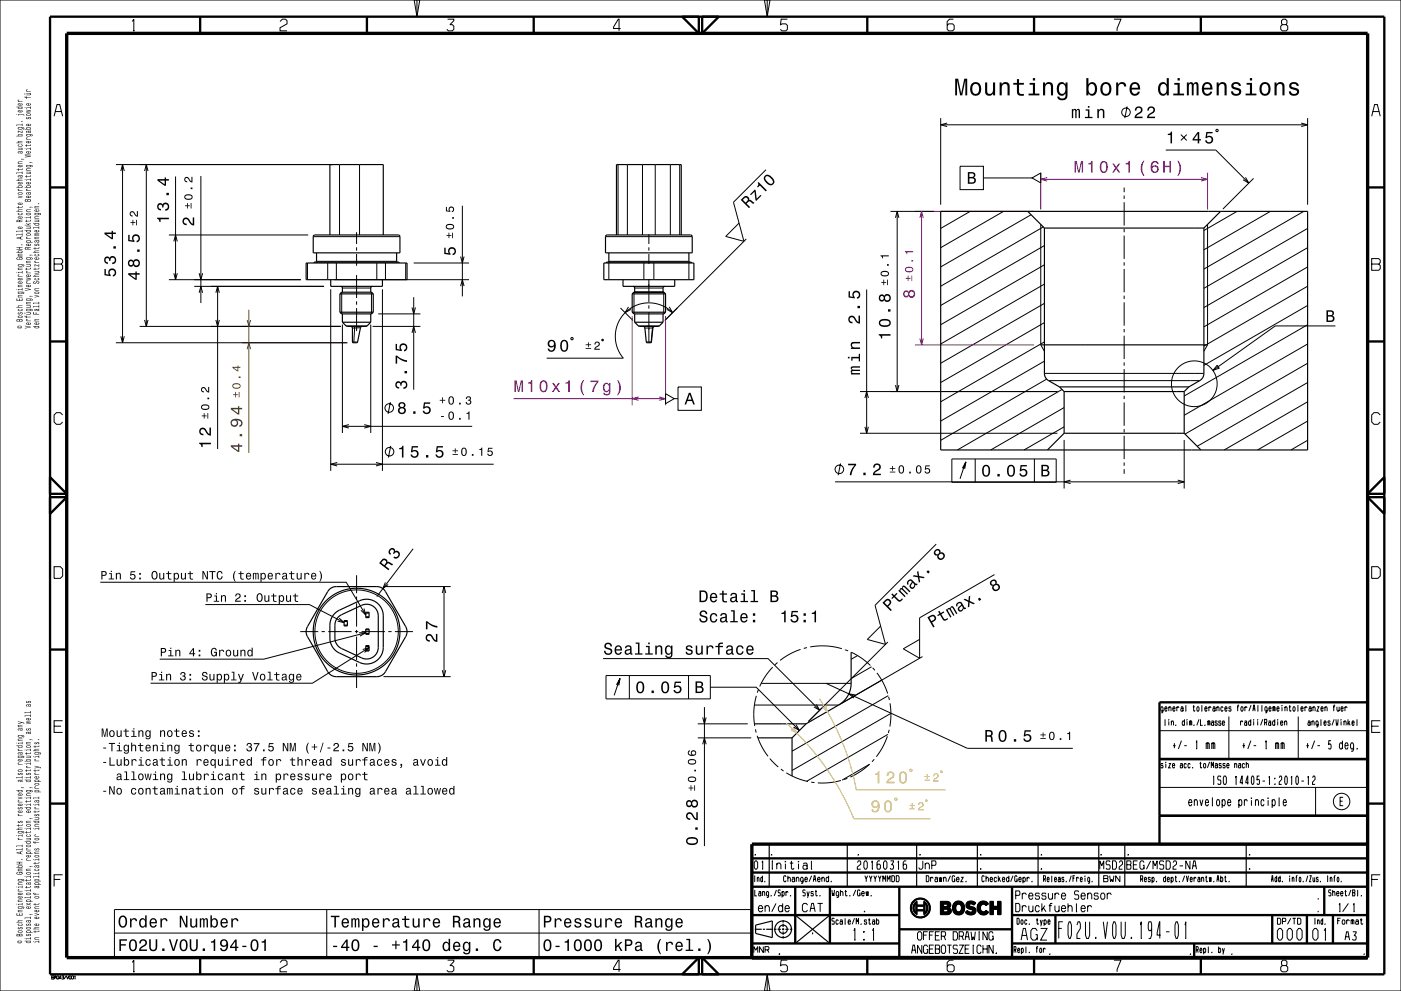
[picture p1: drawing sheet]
<svg xmlns="http://www.w3.org/2000/svg" width="420mm" height="297mm" viewBox="0 0 420 297" stroke-linecap="round" stroke-linejoin="round" font-family="sans-serif">
<g fill="none" stroke="#000" stroke-width=".3">
<path d="M0 0h420v297h-420zM39.6 6.4l.5-.6v3.4M39.9 9.2h.5M84 6.4l.6-.6h1l.4 .4v1l-2 1.1v.9h2M124.2 0l.8 5M125 0v5M125.8 0l-.8 5M134.2 5.8h1.8v.4l-1.1 1.2h.7l.4 .4v1l-.4 .4h-1.2l-.5-.4M186.1 8.5h-2.2v-.4l1.4-2.3h.3v3.4M229.2 0l.8 5M230 0v5M230.8 0l-.8 5"/>
<path d="M236.1 5.8h-1.9l-.2 1.7 .4-.3h1.2l.5 .4v1.2l-.5 .4h-1.2l-.4-.4M285.8 5.8h-1.2l-.6 .6v2.4l.4 .4h1.2l.4-.4v-1.2l-.4-.4h-1.2l-.4 .4M334 5.8h2l-1.1 2.7v.7M384.4 7.4h1.2l.2-1.2-.5-.4h-.6l-.5 .4 .2 1.2-.5 .4v1l.5 .4h1.2l.4-.4v-1l-.4-.4M16.2 34.8l.9-3.5h.8l.9 3.5M16.6 33.4h1.8M282 35.4v26M392 35.4v26M411.2 34.8l.9-3.5h.8l.9 3.5M411.6 33.4h1.8M34.7 49.3h65.1M101.8 49.3v21.1"/>
<path d="M107.8 49.3v21.1M185.3 49.3v21.1M188.1 49.3v21.1M192.6 49.3v21.1M196.4 49.3v21.1M201 49.3v21.1M203.8 49.3v21.1M337 56.2v1.4M337 58.6v1M375.8 53.5l-9.2 9.2M16.2 79.1h2.1l.5-.4v-.7l-.5-.5h-2.1v3.5h2.1l.5-.5v-.9l-.5-.5M50.6 70.4h41.8"/>
<path d="M92.2 78.8v5M93.9 70.9h26M94.9 78.3h24M98.2 78.8v5M100.8 78.8v5M106.9 69.6v3.5M106.9 74.1v1M106.9 76.1v3.6M113 78.8v5M115.6 78.8v5M121.6 78.8v5M124 78.8h16.6"/>
<path d="M181.5 70.9h26M182.5 78.3h24M182.5 78.8v5M193 78.8v5M194.5 70.2v2.9M194.5 74.1v1M194.5 76.1v3M196 78.8v5M206.5 78.8v5M223.7 71.6l-24.4 24.5M267 63.4h13M290.9 63.4l-8.9 5.1"/>
<path d="M300.8 63.4l-18.8 10.8M309.1 64.4l-27.1 15.6M312 67.3v36.1l1.1 1.9M312.8 68l-30.8 17.8M313.1 79.4l-31.1 17.9M313.1 73.6l-31.1 17.9M337 60.6v7M337 68.6v1M337 70.6v7M337 78.6v1M362 67.3v36.1l-1.1 1.9M370.9 63.4l-10 5.7"/>
<path d="M380.8 63.4l-19.9 11.5M390.8 63.4l-29.9 17.2M392 74.2l-31.1 18M392 68.5l-31.1 17.9M411.2 79.1h2.1l.5-.4v-.7l-.5-.5h-2.1v3.5h2.1l.5-.5v-.9l-.5-.5M41.9 97.8h60.2M50.6 83.8h39.6M58.2 85.8h38.9M99.1 86.7v54.4M100.2 83.8h40.4M102.4 87.6v6.5M102.6 97.3v32.5"/>
<path d="M102.6 86.3h8.5M103.8 97.7h6.2M104.5 97.9l-.1 .1M106.1 97.8l.2 .5-.1 4.4M106.9 82.4v6.9M106.9 90.3v1M106.9 92.3v6.9M108.1 98.2l-2.5 .1M111.1 97.3v32.5M111.4 87.6v6.5M111.7 97.8h14.3M113.4 94.1h12.6"/>
<path d="M114.6 86.7v54.4M186 92.3l3.8 3.8M190.1 87.6v6.5M190.3 86.3h8.5M191.4 97.7h6.3M193.3 98.3h2.3M194.5 83.6v6.9M194.5 91.5v1M194.5 93.5v9.2M195.6 98.3l-.4 4.2M195.7 98.3h-.1M196 97.8l-.4 .5"/>
<path d="M199 87.6v6.5M313.1 96.7l-31.1 17.9M313.1 90.9l-31.1 18M313.1 85.1l-31.1 18M337 80.6v7M337 88.6v1M337 90.6v7M337 98.6v1M392 97.3l-37 21.4M392 91.5l-31.1 18M392 85.8l-31.1 17.9M392 80l-31.1 18"/>
<path d="M34.7 102.7h69.5M105.6 102.5h1.6M195.2 102.5h-1.5M195.2 102.5l-.2 .2M195.2 102.5h.1M257.8 117.4h59.2M313.1 108.2l-31.1 18M313.1 102.5l-31.1 17.9M313.1 111.9h47.8M313.8 113.6l-31.8 18.4M314.4 114.1h45.3M318.4 116.7l-31.4 18.2"/>
<path d="M337 100.6v7M337 108.6v1M337 110.6v7M337 118.6v1M392 114.6l-33.1 19.2M392 108.9l-36.7 21.2M392 103.1l-37 21.4M18.8 124.4l-.7-.7h-1.2l-.7 .7v2.1l.7 .7h1.2l.7-.7M257.8 129.9h59.2M319 127.9l-12 7M319 122.1l-22 12.8M319 131.9v14.5"/>
<path d="M337 120.6v7M337 128.6v1M337 130.6v7M337 138.6v1M355 131.9v14.5M392 132l-5 2.9M392 126.2l-15 8.7M392 120.4l-25 14.5M413.8 124.4l-.7-.7h-1.2l-.7 .7v2.1l.7 .7h1.2l.7-.7M337 140.6v1.4M16.2 169.8h1.9l.7 .7v2.1l-.7 .7h-1.9zM106.9 172.4v5.4"/>
<path d="M106.9 178.8v1M115 175.8h20.1M411.2 169.8h1.9l.7 .7v2.1l-.7 .7h-1.9zM90 189.3h5.4M96.4 189.3h1M98.4 189.3h7M106.4 189.3h1M106.9 180.8v7M106.9 188.8v1M106.9 190.8v7M106.9 198.8v1M108.4 189.3h7"/>
<path d="M116.4 189.3h1M118.4 189.3h5.4M231.6 199.9l-2.1 2.8-1.7 3M233.1 198.6l-.8 .6M240 194.6l-3.2 1.4-2.9 1.9M241.9 194.1l-.9 .2M242.9 193.9l4.6-.3 2.5 .2 2.4 .6M253.3 194.7l1 .4M255.2 195.5l3 1.7 2.7 2.2M257.1 196.5l-1.9 1.1M261.3 199.8l-6.1 3.6M266.2 192.4l-23.8 23.8"/>
<path d="M276.6 196.8l-24.3 14M16.2 217.6h2.1M18.8 216h-2.6v3.5h2.6M106.9 200.8v5.4M115 202.8h20.1M209.2 216.9h15M226.2 211.3h25.2M226.5 218.6l.2 1M226.7 208.5l-.7 4.7 .3 4.4M227.4 206.6l-.4 1M228.2 204.8h27M261.6 200.1l.7 .8"/>
<path d="M262.9 201.7l1.9 2.9 1.3 3.3M264.3 203.8l-12.9 7.5M266.3 208.5l-28.9 16.6M266.4 208.8l.2 1M266.6 218.7l-.3 1M266.8 210.8l.3 3.7-.3 3.2M267.1 213.8l-29.7 17.1M347.6 219h62.4M348.7 212.8l-.2 .3h-.3l-.2-.3 .2-1h.3l.2 .4v1.1l-.2 .3h-.4M349.2 212.4h.7l-.2-.6h-.3l-.2 .4v.6l.2 .3h.3l.2-.3M349.3 215.6l.1 1.8M350.4 215.8h.1"/>
<path d="M350.4 216.2v1.2M350.4 212.2l.2-.4h.3l.2 1.3M350.4 211.8v1.3M351.2 216.4l.1-.3h.3l.2 1.3M351.2 216.1v1.3M351.6 212.4h.7l-.2-.6h-.3l-.2 1 .2 .3h.3l.2-.3M352.4 217.3h.1M352.8 212.2l.2-.4h.3l.2 .4M352.8 211.8v1.3M354.1 212.1l.1-.3h.3l.2 1.1M354.7 212.5l-.2-.2h-.4l-.1 .6 .1 .2h.4l.2-.2v.2M355.1 216.4l-.2-.3h-.3l-.2 .3 .2 1h.3l.2-.4"/>
<path d="M355.1 215.6v1.8M355.5 211.3l.1 1.8M355.9 215.8h.1M355.9 216.2v1.2M356.6 216.1v1.3M356.9 216.2l-.2-.1-.1 .2M356.9 217.4l.1-1.3 .3 .2v1.1M357.6 211.8h.5M357.8 211.3v1.6l.2 .2 .3-.2M357.9 217.3h.1M359 211.8h.3l.2 .4-.2 .9h-.3l-.2-.3zM359.5 215.6l-.7 1.8"/>
<path d="M359.9 215.6v1.8h.6M360.3 211.3l.1 1.8M361.2 217.3h.1M361.2 212.4h.7l-.2-.6h-.3l-.2 .4v.6l.2 .3h.3l.2-.3M362.1 216.1v1.3M362.4 212.2l.2-.4h.3l.2 .4M362.4 216.2l-.2-.1-.1 .2M362.4 217.4l.1-1.3 .2 .2v1.1M362.4 211.8v1.3M363.2 216.3l.1-.2h.4l.1 1M363.7 212.1l.1-.3h.3l.2 1.1M363.8 216.8l-.1-.3h-.4l-.1 .6 .1 .3h.4l.1-.3 .1 .3"/>
<path d="M364.3 212.5l-.2-.2h-.4l-.1 .6 .1 .2h.4l.2-.2v.2M364.8 212.2l.2-.4h.3l.2 1.3M364.8 211.8v1.3M364.9 216.3l-.1-.2h-.4l-.1 .2 .1 .4h.4l.1 .2-.1 .5h-.4l-.1-.4M366 216.3l-.1-.2h-.4l-.2 .2 .2 .4h.4v.7h-.4l-.2-.4M366.4 216.7h.7l-.2-.6h-.3l-.2 .3v.6l.2 .4h.3l.2-.4M366.7 212.2l-.2-.4h-.3l-.2 .4 .2 .9h.3l.2-.3M367.2 212.4h.7l-.2-.6h-.3l-.2 .4v.6l.2 .3h.3l.2-.3M368.4 214.7v12.8M369.1 212.1l-.2-.3h-.4l-.1 .3 .1 .3h.4v.7h-.4l-.1-.3M370.9 211.8h.4M371.4 211.5l-.2-.2-.2 .3v1.5"/>
<path d="M371.9 216.4l.2-.3h.3l.2 .3M371.9 216.1v1.3M372.2 211.8h.3l.2 .4-.2 .9h-.3l-.2-.3zM373.2 216.3l.1-.2h.3l.2 1M373.2 212.2l.2-.4h.3l.2 .4M373.2 211.8v1.3M373.8 216.8l-.2-.3h-.4l-.1 .6 .1 .3h.4l.2-.3v.3M375 216.4l-.2-.3h-.3l-.2 .3 .2 1h.3l.2-.4M375 215.6v1.8M375.1 211.3l-.7 1.8M375.6 213.1l.2-1.8h.2l.3 1.8M375.7 212.4h.5"/>
<path d="M375.9 215.8h.1M375.8 216.2v1.2M377.1 215.8h.1M377 216.2v1.2M377.1 211.3l.1 1.8M378.3 211.3l.1 1.8M378.6 215.6l-.7 1.8M379.1 216.5h.5v-.9h-.5v1.8M379.5 216.5l.3 .9M379.9 212.8l-.2 .3h-.3l-.2-.3 .2-1h.3l.2 .4v1.1l-.2 .3h-.4M380.4 216.3l.1-.2h.3l.2 1M380.4 212.4h.7l-.2-.6h-.3l-.2 .4v.6l.2 .3h.3l.2-.3"/>
<path d="M381 216.8l-.2-.3h-.4l-.1 .6 .1 .3h.4l.2-.3v.3M381.6 211.8v1.3M381.9 211.9l-.2-.1-.1 .3M381.9 213.1l.1-1.3 .3 .3v1M382.2 216.4l-.2-.3h-.3l-.2 .3 .2 1h.3l.2-.4M382.2 215.6v1.8M382.8 212.4h.7l-.2-.6h-.3l-.2 .4v.6l.2 .3h.3l.2-.3M383.1 215.8h.1M383 216.2v1.2M383.9 216.7h.7l-.2-.6h-.3l-.2 .3v.6l.2 .4h.3l.2-.4M384.4 211.6h.1M384.3 211.9v1.2"/>
<path d="M385.1 216.4l.2-.3h.3l.2 1.3M385.1 216.1v1.3M385.2 212.2l.2-.4h.3l.2 1.3M385.2 211.8v1.3M386.4 211.8h.5M386.6 211.3v1.6l.2 .2 .3-.2M387.8 211.8h.3l.2 .4-.2 .9h-.3l-.2-.3zM389.1 211.3l.1 1.8M389.2 214.7v12.8M390 212.4h.7l-.2-.6h-.3l-.2 .4v.6l.2 .3h.3l.2-.3M391.2 212.2l.2-.4h.3l.2 .4M391.2 211.8v1.3"/>
<path d="M392.2 216.3l.1-.2h.3l.2 1M392.5 212.1l.1-.3h.3l.2 1.1M392.8 216.8l-.2-.3h-.4l-.1 .6 .1 .3h.4l.2-.3v.3M393.1 212.5l-.2-.2h-.4l-.1 .6 .1 .2h.4l.2-.2v.2M393.3 216.4l.2-.3h.3l.2 1.3M393.3 216.1v1.3M393.6 212.2l.2-.4h.3l.2 1.3M393.6 211.8v1.3M394.9 211.8h.5l-.6 1.3h.7M395.2 217l-.2 .4h-.3l-.2-.4 .2-.9h.3l.2 .3v1.1l-.2 .4h-.4M396 212.4h.7l-.2-.6h-.3l-.2 .4v.6l.2 .3h.3l.2-.3M396 215.6l.1 1.8"/>
<path d="M396.9 216.7h.7l-.2-.6h-.3l-.2 .3v.6l.2 .4h.3l.2-.4M397.2 212.2l.2-.4h.3l.2 1.3M397.2 211.8v1.3M398.8 216.3l-.2-.2h-.4l-.1 .2 .1 .4h.4v.7h-.4l-.1-.4M399.7 211.8h.4M400 215.6l-.7 1.8M400.2 211.5l-.2-.2-.2 .3v1.5M400.5 215.6l.2 1.8 .1-.7 .2 .7 .2-1.8M400.8 211.8l.2 1.3h.3l.2-.3M401.5 211.8v1.3M402 212.4h.7l-.2-.6h-.3l-.2 .4v.6l.2 .3h.3l.2-.3M402.1 215.8h.1"/>
<path d="M402 216.2v1.2M402.9 216.4l.2-.3h.3l.2 1.3M402.9 216.1v1.3M403.2 212.2l.2-.4h.3l.2 .4M403.2 211.8v1.3M404.1 215.6v1.8M404.3 216.5l.5 .9M404.6 216.1l-.5 .9M405.3 216.7h.7l-.2-.6h-.3l-.2 .3v.6l.2 .4h.3l.2-.4M406.8 215.6l.1 1.8M411.2 217.6h2.1M413.8 216h-2.6v3.5h2.6"/>
<path d="M209.2 221.1h16M227 220.5l1.4 3.2 1.8 3M230.8 227.3l2.5 2.6M234.1 230.5l.8 .6M235.7 231.6l3.2 1.6 3.3 1M243.2 234.4l1 .1M252.1 233.9l-3.4 .7h-3.5M254 233.3l-.9 .3M260.6 229.1l-8.2 4.7M260.7 229l-2.7 2.2-3.1 1.7M262.1 227.6l-.7 .7M266 220.6l-1.5 3.5-1.8 2.7"/>
<path d="M266.2 220.1l-24.3 14M347.6 236h62.4M348.7 229.1l-.2-.3h-.4l-.1 .3 .1 .3h.4l.2 .3-.2 .4h-.4l-.1-.3M349.5 228.6h.1M349.5 228.9v1.2M350.4 228.8h.5l-.6 1.3h.7M351.5 229.4h.7l-.2-.6h-.3l-.2 .4v.6l.2 .3h.3l.2-.3M351.7 223.5h.7M352.1 222.7v1.5M353.9 229.1l.1-.3h.4l.1 1.1M354.2 222l-.9 2.5M354.5 229.5l-.1-.2h-.5l-.1 .6 .1 .2h.5l.1-.2v.2"/>
<path d="M355 223.5h.8M355.6 229.2l-.1-.4h-.3l-.2 .4 .2 .9h.3l.1-.3M356.8 229.2l-.2-.4h-.3l-.2 .4 .2 .9h.3l.2-.3M357.5 230h.1M358 239.7v1.8M358.6 222.5l.2-.5v2.5M358.7 224.5h.2M359.6 228.8h.6M359.7 239.7l.5 1.8 .4-1.8M359.9 228.3v1.6l.1 .2 .3-.2M361 228.8h.3l.2 .4-.2 .9h-.3l-.2-.3zM361.6 222.6v1.9"/>
<path d="M362.1 222.8l-.3-.2-.2 .4M362.1 224.5v-1.9l.4 .4v1.5M362.6 228.3l-.6 1.8M363.1 230.1v-1.8l.4 1.1 .3-1.1v1.8M363.3 222.6v1.9M363.5 239v2.5h.1M363.7 222.8l-.3-.2-.1 .4M363.7 224.5l.1-1.9 .4 .4v1.5M363.8 235.1h.1M363.8 232.6h.1M363.9 232.6v2.5M364.4 229.1l.1-.3h.3l.2 1.1"/>
<path d="M365 229.5l-.2-.2h-.4l-.1 .6 .1 .2h.4l.2-.2v.2M365 239.7h.4l.2 .4v.9l-.2 .5h-.4l-.3-.5v-.9zM366 232.9l-.2-.3h-.6l-.1 .8 .1 .4h.6l.2 1-.2 .3h-.6l-.1-.3M366.1 229.1l-.1-.3h-.4l-.1 .3 .1 .3h.4v.7h-.4l-.1-.3M366.4 239.7v2.5M367 232.6h.4l.3 .5v1.5l-.3 .5h-.4l-.3-.5v-1.5zM367.3 229.1l-.1-.3h-.5l-.1 .3 .1 .3h.5v.7h-.5l-.1-.3M367.8 229.4h.6l-.1-.6h-.3l-.2 .4v.6l.2 .3h.3l.1-.3M370.1 229.2l.2-.4h.3l.2 1.3M370.1 228.8v1.3M370.4 233.1l.2-.5v2.5M370.5 235.1h.2"/>
<path d="M371.3 229.1l.2-.3h.3l.1 1.1M371.4 239.7v2.5M371.9 229.5l-.1-.2h-.4l-.1 .6 .1 .2h.4l.1-.2 .1 .2M372.5 223.5h.7M372.6 234.6h-.8l.5-2 .1 2.5M372.9 222.7v1.5M373 239.7v1.8M373.1 229.2l-.2-.4h-.3l-.2 .4 .2 .9h.3l.2-.3M373.6 229.2l.2-.4h.3l.2 1.3M373.6 228.3v1.8M374.2 234.6h-.7l.5-2 .1 2.5M375 222l-.9 2.5"/>
<path d="M375.1 239.2l.1 .1zM375.2 239.8v1.7M375.4 232.6h.3l.2 .5v1.5l-.2 .5h-.3l-.2-.5v-1.5zM375.8 223.5h.8M376.4 239.7v1.8M377.6 232.6h-.7l-.1 1.2 .2-.2h.4l.2 1.2-.2 .3h-.4l-.2-.3M378.5 234.1h.7M379.4 222.5l.2-.5v2.5M379.5 224.5h.2M380.1 239.2l.1 .1zM380.2 239.8v1.7M380.4 233.1l.2-.5v2.5"/>
<path d="M380.5 235.1h.2M381.4 239.7v2.5M382.2 234.9v.2zM382.2 233.2v.2zM382.4 222.6v1.9M382.9 222.8l-.3-.2-.2 .4M382.9 224.5v-1.9l.4 .4v1.5M383.5 239v2.5h.1M383.5 233.1l.2-.5h.4l.1 1-.7 .8v.7h.7M384.1 222.6v1.9M384.5 222.8l-.3-.2-.1 .4M384.5 224.5l.1-1.9 .4 .4v1.5"/>
<path d="M385.4 232.6h.3l.2 .5v1.5l-.2 .5h-.3l-.2-.5v-1.5zM387.1 233.1l.1-.5v2.5M387.2 235.1h.1M388.7 232.6h.3l.2 .5v1.5l-.2 .5h-.3l-.2-.5v-1.5zM390.2 234.1h.7M391.6 223.5h.8M392 222.7v1.5M392.1 233.1l.1-.5v2.5M392.2 235.1h.1M393.5 233.1l.2-.5h.4l.1 1-.7 .8v.7h.7M394.1 222l-.9 2.5M394.4 236v8.5"/>
<path d="M395 223.5h.7M399 222h-.6l-.1 1.2 .2-.2h.4l.1 1.1-.1 .4h-.4l-.2-.4M402.5 223.1l-.3-.5h-.4l-.3 .5v.9l.3 .5h.4l.3-.5M402.5 222v2.5M402.7 239h-1v2.5h1M403.2 223.5h.9l-.2-.9h-.4l-.3 .5v.9l.3 .5h.4l.2-.5M405.8 224l-.3 .5h-.4l-.2-.5v-.9l.2-.5h.4l.3 .5v1.5l-.3 .5h-.5M406.8 224.3l.1 .2zM226.3 256.1l.2 .2zM226.5 258h.3l.3 .5v1.5l-.3 .5h-.3l-.4-.5v-1.5zM228.4 258.5l.2-.5v2.5M231.2 256.1l.2 .2z"/>
<path d="M231.4 258h.2M231.5 258v2.5M232.9 259.2l.3-.5h.6l.3 .5v1.3M232.9 258.7v1.8M235.4 258.2l.1 .1zM235.5 258.8v1.7M236.8 258.7h1M237.3 258v2.2l.2 .3h.3l.2-.3M239.3 258.2l.1 .1zM239.4 258.8v1.7M240.8 259l.3-.3h.6l.3 .3v1.2M242 259.7l-.3-.4h-.7l-.3 .9 .3 .3h.7l.3-.3 .1 .3"/>
<path d="M243.3 258v2.5h.2M257 258.5l.4-.5h.4l.2 .3v.7l-1 .8v.7h1M257.2 256.1l.2 .2zM259.3 258h.4l.3 .5v1.5l-.3 .5h-.4l-.3-.5v-1.5zM261.3 258.5l.2-.5v2.5M263.8 258h-.6l-.3 .5v1.7l.2 .3h.6l.2-.3v-.9l-.2-.3h-.6l-.2 .3M265.2 258h.4l.3 .5v1.5l-.3 .5h-.4l-.3-.5v-1.5zM267 258h.9l-.6 1.2h.3l.3 .3v.7l-.3 .3h-.5l-.3-.3M269.1 258.5l.3-.5v2.5M271.7 258h-.6l-.3 .5v1.7l.2 .3h.6l.2-.3v-.9l-.2-.3h-.6l-.2 .3M275.7 256.1l.2 .2zM276.7 258v2l-.4 .5h-.6l-.3-.5"/>
<path d="M277.4 259.2l.3-.5h.6l.3 .5v1.3M277.4 258.7v1.8M279.3 259.3h1.1l.2-.3-.2-1h-1.1v2.5M293.9 256.1l.2 .2zM312.1 256.1l.2 .2zM330 256.1l.1 .2zM332.8 258.3l-.2-.3h-.8l-.2 .8 .2 .4h.8l.2 1-.2 .3h-.8l-.2-.3M333.5 258h.9l.3 .5v1.5l-.3 .5h-.9zM335.5 258.5l.3-.5h.5l.2 .3v.7l-1 .8v.7h1M337.8 259.2h1l.3-.4-.3-.8h-1v2.5h1l.3-.3-.3-1M338.1 256.1l.2 .2zM339.8 259.2h1"/>
<path d="M341 258h-1.2v2.5h1.2M342.6 259.3h.4v1.2M343 258.5l-.4-.5h-.5l-.4 .5v1.5l.4 .5h.5l.4-.5M344.9 258l-1.2 2.5M348.9 258.3l-.3-.3h-.8l-.2 .3 .2 .9h.8l.3 .3-.3 1h-.8l-.2-.3M349.6 258h.9l.3 .5v1.5l-.3 .5h-.9zM351.7 258.5l.3-.5h.5l.2 .3v.7l-1 .8v.7h1M353.6 259.5h1.1M356.4 240.5h.9l-.3-.8h-.4l-.2 .4v.9l.2 .5h.4l.3-.5M356.7 258v2.5l-1.2-2.5v2.5M357.6 259.5h.9M358 240.1l.3-.4h.4l.3 .4v1.4"/>
<path d="M361.4 240.5h.9l-.3-.8h-.4l-.2 .4v.9l.2 .5h.4l.3-.5M366.4 240.1l.2-.4h.4l.3 .4v.9l-.3 .5h-.4l-.2-.5M368 240.5h1l-.3-.8h-.4l-.3 .4v.9l.3 .5h.4l.3-.5M371.4 240.1l.2-.4h.4l.3 .4v.9l-.3 .5h-.4l-.2-.5M373 240.1l.3-.4h.4l.3 .4M374.5 256.1l.2 .2zM376.4 240.1l.2-.4h.4l.3 .4v1.4M379 240.1l-.3-.4h-.4l-.3 .4v.9l.3 .5h.4l.3-.5M381.4 240.1l.2-.4h.4l.3 .4v.9l-.3 .5h-.4l-.2-.5M384.7 240.5h.9l-.2-.8h-.4l-.3 .4v.9l.3 .5h.4l.2-.5M401.7 240.1h.8M16.2 263.6h1.9"/>
<path d="M18.8 262.2h-2.6v3.5M226.2 264.3h.1M226.2 262.4h.1M226.3 262.4v1.9M226.3 266.7v1.8h.6M227 263.3l.2-.4h.2l.1 1.4M227 262.9v1.4M227.4 272.2h1.2l-.3-.8h-.6l-.3 .5v.9l.3 .5h.6l.3-.5M227.5 267.4l.1-.2h.4l.1 1.1M228.1 267.9l-.1-.2h-.4l-.2 .6 .2 .2h.4l.1-.2v.2M228.5 260.5h.3M228.6 263.3l-.2-.4h-.2v1.4h.2l.2-.4"/>
<path d="M228.6 262.4v1.9M228.6 267.5l.2-.3h.3l.2 1.3M228.6 267.2v1.3M229.2 264.1h.1M229.4 271.9l.3-.5h.6l.3 .5v1.4M229.4 271.4v1.9M230.4 268.1l-.2 .4h-.2l-.2-.4 .2-.9h.2l.2 .3v1.1l-.2 .4h-.3M231.1 268.4h.1M231.4 260.5h.2M232.6 270.7l-1.2 2.6M232.8 266.7l-.7 1.8M233.9 266.9l-.1-.2h-.4l-.1 .2 .1 .6h.4l.1 .3-.1 .7h-.4l-.1-.2"/>
<path d="M234.4 267.5l.2-.3h.3l.2 .3-.2 1h-.3l-.2-.4M234.4 267.2v1.8M234.6 271.9l-.3-.5h-.6l-.3 .5v.9l.3 .5h.6l.3-.5M234.6 270.7v2.6M235.3 272.2h1.3l-.3-.8h-.6l-.4 .5v.9l.4 .5h.6l.3-.5M235.6 267.5l.2-.3h.3l.2 .3M235.6 267.2v1.3M235.7 262.8l-.2-.4h-.4l-.2 .4v1.1l.2 .4h.4l.2-.4M236.2 263.3l.2-.4h.3l.3 1.4M236.2 262.4v1.9M237 268.4h.1M237.5 263.2l.2-.3h.4l.1 1.1"/>
<path d="M238.2 263.6l-.1-.2h-.5l-.1 .6 .1 .3h.5l.1-.3 .1 .3M238.7 263.3l.2-.4h.4l.2 1.4M238.7 262.9v1.4M240.8 263.9l-.2 .4h-.4l-.2-.4 .2-1h.4l.2 .4v1.1l-.2 .3h-.5M241.3 263.5h.7l-.2-.6h-.3l-.2 .4v.6l.2 .4h.3l.2-.4M241.4 266.9l-.1-.2h-.5l-.1 .2 .1 .6h.5l.1 .3-.1 .7h-.5l-.1-.2M241.9 267.2l.4 1.3M242.1 271.3l-.4-.6h-.7l-.5 .6v1.5l.5 .5h.7l.4-.5M242.6 267.2l-.6 1.8M242.8 273.3l.6-2.6h.4l.6 2.6M243 272.2h1.2M243.3 262.4l-.7 1.9"/>
<path d="M243.8 267.4l-.1-.2h-.4l-.2 .2 .2 .4h.4v.7h-.4l-.2-.4M243.8 264.3l.3-1.9h.2l.3 1.9M243.9 263.5h.6M244.3 267.2h.6M244.6 266.7v1.6l.1 .2 .3-.2M245.1 270.7h1.6M245.1 263.5h.8l-.2-.6h-.4l-.2 .4v.6l.2 .4h.4l.2-.4M245.8 268.4h.1M245.9 270.7v2.6M246.4 263.3l.2-.4h.3l.2 1.4M246.4 262.9v1.4M248.4 263.3l-.2-.4h-.3l-.3 .4 .3 1h.3l.2-.4"/>
<path d="M248.4 262.4v1.9M249.1 264.1h.1M249.4 266.7l.2 1.8 .2-.7 .2 .7 .2-1.8M250.1 275.4l-.1-.2h-.5l-.1 .6 .1 .2h.5l.1 .8-.1 .2h-.5l-.1-.2M251.3 276l-.2-.3h-.3l-.2 .3 .2 1h.3l.2-.4M251.4 268.1l-.2 .4h-.3l-.2-.4 .2-.9h.3l.2 .3v1.1l-.2 .4h-.4M251.9 275.9l.1-.2h.4l.1 1.1M252 267.5l.2-.3h.3l.2 1.3M252 266.7v1.8M252.5 276.4l-.1-.2h-.4l-.2 .6 .2 .2h.4l.1-.2 .1 .2M253.2 267.2h.7M253.4 275.2l.1 1.8"/>
<path d="M253.5 266.7v1.6l.1 .2 .4-.2M254.3 276.3h.7l-.2-.6h-.4l-.1 .3v.6l.1 .4h.4l.2-.4M254.7 268.4h.1M256 278.9l.3-.7v3.5M256.2 275.2l-.7 1.8M256.5 266.7l-.7 1.8M256.7 277v-1.8l.3 1.1 .4-1.1v1.8M257.6 267.7h.2v.8M257.8 267.1l-.2-.4h-.3l-.2 .4v1l.2 .4h.3l.2-.4M258.1 276.9h.1M258.3 267.8h.8l-.2-.6h-.4l-.2 .3v.6l.2 .4h.4l.2-.4M258.9 279.2l.2 .2z"/>
<path d="M259.1 273.1l.1 .2zM259.3 262.4l.4 1M259.6 267.2l.2 1.3 .2-1.3 .2 1.3 .2-1.3M259.8 275.9l-.1-.2h-.5l-.1 .2 .1 .4h.5v.7h-.5l-.1-.4M260.1 262.4l-.4 1v.9M260.3 275.7h.6M260.6 275.2v1.6l.1 .2 .3-.2M260.6 262.4l.4 1M261.1 268.4h.1M261.4 260.5h.2M261.4 262.4l-.4 1v.9M261.5 278.9l.4-.7v3.5"/>
<path d="M261.6 275.9l.1-.2h.4l.1 1.1M262 262.4l.4 1M262.2 276.4l-.1-.2h-.4l-.2 .6 .2 .2h.4l.1-.2 .1 .2M262.8 276l.1-.3h.4l.2 .3-.2 1h-.4l-.1-.4M262.8 275.2v1.8M262.8 262.4l-.4 1v.9M263.3 262.4l.4 1M264.1 262.4l-.4 1v.9M264.7 264.3v-1.9l.4 1.1 .4-1.1v1.9M266 264.3v-1.9l.4 1.1 .4-1.1v1.9M267.4 262.4h.6l.2 .4v1.1l-.2 .4h-.6zM268.7 262.4h.6l.2 .4v1.1l-.2 .4h-.6z"/>
<path d="M269.3 260.5h.2M272.9 272.1a2.9 2.9 0 0 0 .9 2.2M273.2 272.1l-.3 .3M273.2 272.2l-.3 .3M273.3 271.9l-.4 .4M273.3 272.4l-.3 .3M273.3 271.8l-.4 .3M273.3 272.5l-.3 .3M273.3 272.6l-.3 .3M273.3 271.6l-.4 .4M273.3 272.7l-.3 .3M273.3 271.4l-.4 .4"/>
<path d="M273.3 272.8l-.2 .3M273.4 273l-.3 .2M273.4 271.2l-.4 .5M273.4 273.1l-.2 .2M273.4 273.2l-.2 .2M273.5 271l-.5 .5M273.5 273.3l-.3 .2M273.5 273.4l-.2 .2M273.6 273.4l-.3 .3M273.6 273.5l-.2 .3M273.7 270.7l-.7 .6M273.7 273.6l-.2 .3"/>
<path d="M273.8 273.7l-.3 .2M273.8 274.3a2.91 2.91 0 0 0 2.1 .8M273.8 273.8l-.2 .2M273.9 273.9l-.2 .2M273.9 273.9a2.53 2.53 0 0 0 2 .9M274 273.9l-.3 .3M274 274l-.2 .2M274 272.1l-.3 .4M274 272l-.3 .3M274 272.3l-.3 .3M274.1 271.8l-.4 .4M274.1 272.4l-.3 .3"/>
<path d="M274.1 272.5l-.3 .3M274.1 271.7l-.4 .4M274.1 274.1l-.2 .2M274.1 272.6l-.3 .3M274.1 271.5l-.4 .4M274.1 272.7l-.2 .3M274.2 274.1l-.3 .3M274.2 272.8l-.3 .3M274.2 272.9l-.2 .3M274.2 274.2l-.2 .2M274.3 273l-.3 .3M274.3 274.3l-.2 .2"/>
<path d="M274.3 271.2l-.6 .6M274.3 273.1l-.2 .3M274.4 269.6l-1.1 1M274.4 273.2l-.3 .3M274.4 274.3l-.2 .3M274.5 273.3l-.3 .2M274.5 274.4l-.3 .2M274.5 270.4l-.3 .3M274.6 270.8v2.6l-.4-.5a1.9 1.9 0 0 1 .4-2.1zM274.6 274.4l-.3 .3M274.7 274.5l-.3 .2M274.7 269.4l-1.5 1.5"/>
<path d="M274.8 274.5l-.3 .3M274.8 274.6l-.2 .2M274.9 269.3l-1.8 1.8M274.9 270.1a2.24 2.24 0 0 0-1.2 2 2.24 2.24 0 0 0 1.2 2v-1.1h2M274.9 270.1v1.1h2v-1.1l1 .9M274.9 274.1h.1M274.9 273.9l-.1 .2M274.9 273.8l-.2 .2M274.9 273.7l-.3 .2M274.9 273.5l-.3 .4M274.9 273.4l-.4 .4M274.9 273.2l-.5 .6"/>
<path d="M274.9 273.1l-.6 .6M274.9 272.5l-.3 .4M274.9 272.4l-.3 .4M274.9 272.3l-.3 .3M274.9 272.1l-.3 .4M274.9 272l-.3 .3M274.9 271.8l-.3 .4M274.9 271.7l-.3 .4M274.9 271.1l-.3 .4M274.9 271l-.3 .3M274.9 270.8l-.3 .4M274.9 270.7l-.3 .4"/>
<path d="M274.9 270.6l-.3 .3M274.9 270.4l-1.2 1.2M274.9 270.3l-1.1 1.1M274.9 270.1l-1 1M274.9 271.6h2v1h-2zM275 274.6l-.3 .3M275 271.2l-.4 .4M275 272.6l-.4 .4M275.1 274.7l-.3 .2M275.1 271.2l-.5 .6M275.1 272.6l-.5 .6M275.1 269.2l-.6 .7"/>
<path d="M275.2 274.7l-.3 .3M275.2 271.2l-.6 .7M275.3 272.6l-1 1M275.3 274.7l-.3 .3M275.3 269.2l-.5 .5M275.4 271.2l-.4 .4M275.4 272.6l-.4 .4M275.4 274.8l-.3 .2M275.4 279.2h.6l.3 .5v1.5l-.3 .5h-.6l-.3-.5v-1.5zM275.5 269.2l-.5 .4M275.5 274.8l-.3 .3M275.5 271.2l-.4 .4"/>
<path d="M275.5 272.6l-.3 .4M275.6 269.1l-.4 .5M275.6 274.8l-.2 .3M275.7 271.2l-.4 .4M275.7 272.6l-.4 .4M275.8 269.1l-.4 .4M275.8 274.8l-.3 .3M275.8 271.2l-.4 .4M275.8 272.6l-.4 .4M275.9 269.5a2.66 2.66 0 0 0-2.4 1.5 2.66 2.66 0 0 0 .4 2.9M275.9 269.5a2.56 2.56 0 0 1 2 .9M275.9 274.8l-.3 .3"/>
<path d="M275.9 269.1l-.3 .4M275.9 271.2l-.3 .4M276 272.6l-.4 .4M276.1 269.1l-.4 .4M276.1 274.8l-.4 .3M276.1 271.2l-.4 .4M276.1 272.6l-.4 .4M276.2 269.2l-.3 .3M276.2 274.8l-.3 .3M276.2 271.2l-.3 .4M276.2 272.6l-.3 .4M276.3 269.2l-.3 .3"/>
<path d="M276.4 271.2l-.4 .4M276.4 272.6l-.4 .4M276.4 274.7l-.4 .4M276.4 269.2l-.3 .3M276.5 271.2l-.4 .4M276.5 272.6l-.3 .4M276.6 269.2l-.3 .3M276.6 274.7l-.4 .4M276.7 271.2l-.4 .4M276.7 272.6l-.4 .4M276.7 269.2l-.3 .3M276.8 274.6l-.5 .5"/>
<path d="M276.8 269.3l-.3 .2M276.8 271.2l-.4 .4M276.8 272.6l-.4 .4M276.9 269.3l-.3 .3M276.9 273v1.1l1-.8M277 274.6l-.5 .5M277 269.3l-.3 .3M277 270.2h-.1M277.1 269.4l-.3 .2M277.1 270.2l-.2 .2M277.2 270.3l-.3 .2M277.2 269.4l-.2 .3"/>
<path d="M277.3 270.3l-.4 .4M277.3 274.4l-.6 .6M277.3 269.5l-.3 .2M277.3 270.8l.5 1.3-.5 1.3zM277.3 273.4l-.4 .4M277.3 273.3l-.4 .3M277.3 273.1l-.4 .4M277.3 273l-.4 .3M277.3 272.8l-.4 .4M277.3 272.7l-.4 .4M277.3 272.6l-.4 .4M277.3 272.4l-.6 .6"/>
<path d="M277.3 272.3l-.7 .7M277.3 272.1l-.4 .4M277.3 272l-.4 .3M277.3 271.8l-.4 .4M277.3 271.7l-.4 .4M277.3 271.6l-.4 .3M277.3 271.4l-.4 .4M277.3 271.3l-.4 .3M277.3 271.1l-.5 .5M277.3 271l-.6 .6M277.3 270.4l-.4 .4M277.4 269.5l-.3 .3"/>
<path d="M277.4 270.5l-.5 .4M277.5 269.6l-.3 .2M277.5 270.5l-.6 .6M277.6 269.6l-.3 .3M277.6 270.6l-1 1M277.6 270.7l-.2 .2M277.6 269.7l-.2 .2M277.7 262.4h.6l.2 .4v1.1l-.2 .4h-.6zM277.7 270.8l-.3 .2M277.7 269.7l-.2 .3M277.8 270.8l-.3 .3M277.8 269.8l-.2 .2"/>
<path d="M277.8 270.9l-.3 .3M277.8 273.3l-.6 .7M277.9 271l.3 1.1M277.9 269.9l-.3 .2M277.9 271l-.3 .3M277.9 271.1l-.2 .3M277.9 270.4l.5 .8 .2 .9M277.9 269.9l-.2 .3M278 271.2l-.3 .2M278 273l-1.1 1M278 271.3l-.3 .3M278 270l-.2 .2"/>
<path d="M278 270a2.99 2.99 0 0 1 .7 3.3 2.99 2.99 0 0 1-2.8 1.8M278 270a2.99 2.99 0 0 0-3.2-.7 2.99 2.99 0 0 0-1.9 2.8M278 271.4l-.2 .3M278.1 272.8l-1.2 1.1M278.1 271.5l-.3 .3M278.1 270.1l-.2 .2M278.1 271.6l-.3 .3M278.1 274.2l-.1 .1M278.1 272.6l-.7 .7M278.1 279.2h-1.3v2.5M278.1 271.7l-.3 .3M278.1 272.4l-.5 .5"/>
<path d="M278.1 271.9l-.3 .3M278.2 270.2l-.3 .2M278.2 272.3l-.5 .4M278.2 272l-.4 .3M278.2 272.1l-.3 1.2M278.2 272.1l-.4 .4M278.2 270.2l-.2 .3M278.3 270.3l-.3 .2M278.3 270.4l-.2 .2M278.4 270.5l-.2 .2M278.5 270.5l-.3 .3M278.5 270.6l-.2 .3"/>
<path d="M278.5 273.6l-1.1 1.1M278.6 270.7l-.3 .3M278.6 272.1a2.67 2.67 0 0 1-2.7 2.7M278.6 270.8l-.2 .3M278.7 270.9l-.3 .3M278.7 273.3l-1.6 1.6M278.7 271l-.3 .3M278.7 271.1l-.2 .3M278.8 273.1l-1.9 1.9M278.8 271.2l-.3 .3M278.8 271.3l-.3 .3M278.8 272.9l-.6 .6"/>
<path d="M278.8 271.5l-.3 .2M278.9 272.7l-.5 .5M278.9 271.6l-.3 .3M278.9 272.5l-.4 .5M278.9 271.7l-.3 .3M278.9 272.4l-.4 .4M278.9 271.8l-.3 .3M278.9 272.2l-.4 .4M278.9 272l-.3 .3M278.9 272.1l-.4 .4M279 263.3l.2-.4h.4l.2 .4M279 262.9v1.4"/>
<path d="M279.9 279.2h-1.3v2.5M280.3 263.2l.2-.3h.4l.2 1.1M281.1 263.6l-.2-.2h-.5l-.1 .6 .1 .3h.5l.2-.3v.3M281.6 262.9l.2 1.4 .2-1.4 .2 1.4 .1-1.4M281.7 279.2h-1.3v2.5h1.3M282 270.1l-.1 .1M282.1 270.1l-.2 .3M282.3 270.1l-.4 .4M282.4 270.1l-.5 .5M282.6 270.1l-.7 .7M282.7 270.1l-.8 .8M282.8 270.1l-.9 1"/>
<path d="M282.9 263.3l.2-.4h.3l.2 .4v1M282.9 262.9v1.4M282.9 273.2l-.9 .9M282.9 273l-1 1M282.9 272.9l-1 1M282.9 272.8l-1 .9M282.9 272.6l-1 1M282.9 271.6l-1 1M282.9 271.5l-1 1M282.9 271.3l-1 1M282.9 271.2l-1 1M282.9 271.1l-1 1"/>
<path d="M282.9 273.3l-.8 .8M283 271.7l-1.1 1.1M283 270.1l-1.1 1.1M283.1 273.3l-.9 .8M283.1 271.7l-1.2 1.2M283.1 270.1l-1.2 1.2M283.2 273.3l-.8 .8M283.2 271.7l-1.3 1.3M283.3 270.1l-1.4 1.4M283.4 273.3l-.9 .8M283.4 271.7l-1.5 1.5M283.4 270.1l-1.5 1.5"/>
<path d="M283.5 273.3l-.8 .8M283.5 271.7l-1.6 1.6M283.6 270.1l-1.7 1.7M283.6 272.5a.41 .41 0 0 1 .5 .4 .41 .41 0 0 1-.5 .4h-.7M283.6 272.5h-.7v.8M283.6 271l.3 .1M283.6 271h-.7v.7l.9-.1 .1-.5M283.6 273.3l-.8 .8M283.7 271.7l-1.8 1.8M283.7 270.1l-1.8 1.8M283.8 270.1a1.07 1.07 0 0 1 1.2 1.1M283.8 270.1h-1.9v4h2.1"/>
<path d="M283.8 273.3l-.9 .8M283.8 270.1l-.8 .9M284 270.1l-.9 .9M284.1 270.2l-.8 .8M284.2 270.2l-.8 .8M284.3 270.2l-.7 .8M284.4 270.2l-.7 .8M284.5 270.3l-.7 .7M284.6 272.1l-.6 .5M284.6 270.3l-.7 .8M284.7 272.1l-.6 .6M284.7 270.4l-.7 .7"/>
<path d="M284.8 272.2l-.7 .6M284.8 270.5l-.8 .7M284.8 270.5l-.8 .9M284.8 272.2l-.7 .7M284.9 270.6l-1.9 1.9M284.9 272.3l-1.8 1.8M284.9 270.7l-1.7 1.8M284.9 262.4l-.7 1.9M285 272.4l-1.8 1.7M285 270.8l-1.7 1.7M285 271.5l-1.1 1.1M285 272.4l.2 .6"/>
<path d="M285 271.4l-1.2 1.1M285 270.9l-1.6 1.6M285 271.1l-1.4 1.4M285 271.2l-.1 .5-.4 .3 .5 .4M285 272.5l-1.6 1.6M285 271.2l-1.3 1.3M285.1 272.5l-1.6 1.6M285.1 273.3l-.6 .7M285.1 272.6l-1.4 1.5M285.2 272.8l-1.4 1.3M285.2 272.9l-1.3 1.2M285.2 273.1l-.9 1"/>
<path d="M285.2 273l-.4 .8-.8 .3M285.2 273l-1.1 1.1M285.5 272.1l.2 1.1M285.7 273.2l.7 .8M285.8 279.2h.9l.3 .5v1.5l-.3 .5h-.9zM286 263.4h.2v.9M286.2 262.8l-.2-.4h-.3l-.2 .4v1.1l.2 .4h.3l.2-.4M286.4 274l1 .2M286.5 272.1l-.8 .9M286.5 272.2l-.8 .9M286.5 271.9l-.9 .9M286.6 272.4l-.9 .8"/>
<path d="M286.6 271.8l-1 .9M286.6 272.5l-.8 .8M286.6 270.2l-.8 .8M286.6 272.6l-.8 .7M286.6 271.6l-1 1M286.6 272.7l-.7 .7M286.7 272.8l-.7 .7M286.7 272.9l-.7 .7M286.7 263.5h.8l-.2-.6h-.3l-.3 1 .3 .4h.3l.2-.4M286.8 271.3l-1.2 1.2M286.8 273l-.7 .7M286.8 270.1l-1.1 1.1"/>
<path d="M286.8 273.1l-.6 .6M286.9 273.1l-.7 .7M287 270.1l-1.4 1.3M287 273.2l-.7 .7M287.1 273.2l-.7 .7M287.2 270.1l-1.6 1.5M287.2 273.2l-.7 .8M287.3 270l-1.7 1.8M287.4 273.3l-.8 .7M287.4 270a1.68 1.68 0 0 1 1.6 1.1M287.4 270a1.85 1.85 0 0 0-1.9 2.1M287.4 271a1.18 1.18 0 0 0-.9 1.1 1.18 1.18 0 0 0 .9 1.2"/>
<path d="M287.4 271l.7 .5M287.5 270l-2 1.9M287.5 273.2l-.8 .9M287.6 270.1l-2.1 2M287.7 273.2l-.9 .9M287.7 270.1l-2.2 2.1M287.8 270.1l-2.2 2.3M287.9 270.1l-.9 1M288 270.2l-.8 .8M288.1 262.9h.6l-.7 1.4h.8M288.1 271.5l.1 .6M288.1 270.2l-.8 .8"/>
<path d="M288.2 272.1a.92 .92 0 0 1-.8 1.2M288.2 270.2l-.7 .8M288.3 270.3l-.7 .7M288.4 274l-1 .2M288.4 270.4l-.7 .7M288.5 270.4l-.7 .7M288.6 270.5l-.7 .7M288.6 270.6l-.6 .6M288.7 270.6l-.7 .7M288.8 270.7l-.7 .7M288.8 273.5l-.4 .4M288.8 270.8l-.7 .7"/>
<path d="M288.9 270.9l-.8 .7M288.9 271l-.7 .7M289 271.1l-.8 .7M289 271.1l.2 1M289 273.2l-.6 .8M289 273.2l-.9 .9M289 271.2l-.8 .8M289.1 271.3l-.9 .8M289.1 273l-1.2 1.2M289.1 271.4l-.9 .9M289.1 271.5l-.9 .9M289.1 272.7l-1.4 1.5"/>
<path d="M289.2 271.6l-1 1M289.2 272.6l-1.7 1.6M289.2 271.7l-1.1 1.1M289.2 272.4l-1.8 1.8M289.2 271.8l-2.3 2.4M289.2 272l-2.2 2.2M289.2 272.3l-1.9 1.9M289.2 272.1l-2.1 2.1M289.2 272.1l-.2 1.1M289.5 264.1h.1M289.6 271.3l.5 .9M289.7 270.8l-.1 .5"/>
<path d="M289.9 273l-.5 .5M290.1 272.2l.7 .3M290.1 272.9l-.6 .7M290.2 273l-.7 .6M290.2 273.1l-.6 .6M290.3 270.2l-.6 .6M290.3 273.1l-.6 .7M290.4 273.2l-.6 .6M290.5 273.2l-.7 .7M290.5 270.1l-.9 .9M290.6 273.3l-.7 .6M290.6 271.3l-.8 .7"/>
<path d="M290.6 271.1l-.8 .9M290.6 271.4l-.7 .7M290.7 270.1l-1.1 1.1M290.7 273.3l-.7 .7M290.7 271.5l-.7 .7M290.8 271l-.1 .4 .9 .4M290.8 271l.6-.1 .5 .4M290.8 271.5l-.7 .7M290.8 272.5l.6 .2 .2 .3M290.8 273.3l-.7 .7M290.8 270l-1.2 1.3M290.9 271.6l-.7 .7"/>
<path d="M290.9 273.3l-.7 .8M291 271.6l-.7 .7M291 270l-1.4 1.4M291.1 273.4l-.8 .7M291.1 271.6l-.7 .8M291.1 279.2l.3 2.5 .4-1 .3 1 .3-2.5M291.1 270l-1.5 1.6M291.2 271.7l-.7 .7M291.2 273.3l-.8 .8M291.3 270l-1.7 1.7M291.3 271.7l-.7 .7M291.4 270.1l-1.7 1.7"/>
<path d="M291.4 271.7l-.7 .8M291.5 270.1l-1.8 1.8M291.5 271.8l-.7 .7M291.6 271.8l.7 .3M291.6 273a.88 .88 0 0 1-1.6-.2l-.6 .7M291.6 270.1l-.8 .9M291.7 271.8l-.8 .7M291.7 270.2l-.7 .7M291.8 271.8l-.8 .8M291.8 270.2l-.7 .7M291.9 271.9l-.8 .7M291.9 270.2l-.7 .7"/>
<path d="M292 271.9l-.8 .7M292 270.3l-.6 .6M292.1 271.9l-.8 .8M292.1 270.3l-.6 .7M292.1 272l-.7 .7M292.2 270.4l-.6 .6M292.2 272.1l-.7 .7M292.3 270.4l-.6 .7M292.3 272.1a1.43 1.43 0 0 1-.1 1.8 1.43 1.43 0 0 1-1.8 .2l-1-.6M292.3 272.1l-.7 .8M292.4 270.5l-.7 .6M292.4 272.2l-.8 .8"/>
<path d="M292.4 273.6l-.4 .4M292.4 272.3l-1.9 1.9M292.4 270.6l-.6 .6M292.5 272.4l-1.8 1.8M292.5 270.6l-.6 .7M292.5 270.6a1.78 1.78 0 0 0-2.8 .2M292.5 272.5l-1.7 1.7M292.5 273.3l-.8 .8M292.6 272.6l-1.7 1.6M292.6 273.1l-1.1 1.1M292.6 272.7l-1.5 1.5M292.6 273l-1.2 1.2"/>
<path d="M292.6 272.8l-1.4 1.4M293.4 279.2h.2M293.5 273.7l.6 .4 .8 .1M293.5 279.2v2.5M293.9 270.3l-.7 .6M293.9 260.3l.2 .2zM293.9 272.2l-.8 .8M293.9 272l-.8 .9M294 272.3l-.9 .8M294 271.9l-1 .9M294 272.4l-.8 .8M294 271.7l-1 1"/>
<path d="M294 272.6l-.8 .7M294 272.7l-.7 .7M294.1 271.5l-1.1 1.1M294.1 272.8l-.7 .7M294.1 272.8l-.7 .8M294.1 270.1l-1 1.1M294.2 272.9l-.7 .7M294.3 273l-.8 .7M294.3 273.1l-.7 .7M294.3 270.1l-1.2 1.3M294.4 273.1l.5 .2M294.4 273.1l-.7 .7"/>
<path d="M294.5 273.2l-.7 .7M294.5 270.1l-1.5 1.5M294.6 273.2l-.7 .8M294.7 270l-1.7 1.7M294.7 273.2l-.7 .8M294.8 270a1.71 1.71 0 0 1 1.5 .9l-.8 .5M294.8 270a2.11 2.11 0 0 0-1.8 1.4 2.11 2.11 0 0 0 .5 2.3M294.8 270l-1.9 1.9M294.8 271a1.19 1.19 0 0 0-.9 .9 1.19 1.19 0 0 0 .5 1.2M294.8 271l.7 .4M294.8 273.3l-.8 .8M295 270l-2.1 2.1"/>
<path d="M295 273.2l-.8 .9M295.1 270.1l-2.2 2.1M295.1 262.8l-.2-.4h-.3l-.2 .4 .2 1.5h.3l.2-.4M295.2 270.1l-2.3 2.2M295.2 273.2l-.9 .9M295.3 270.1l-2.3 2.4M295.4 270.1l-.9 1M295.5 270.2l-.8 .8M295.6 272.8l.8 .5a1.68 1.68 0 0 1-1.5 .9M295.6 272.8l-.7 .5M295.6 272.8l-.1 .1M295.6 263.3l.2-.4h.3l.2 1.4"/>
<path d="M295.6 262.4v1.9M295.6 270.2l-.7 .8M295.7 272.9l-1.3 1.2M295.7 270.3l-.7 .7M295.7 272.9l-1.2 1.3M295.8 270.3l-.7 .7M295.8 273l-1.2 1.2M295.9 270.4l-.7 .7M295.9 273l-1.2 1.2M296 279.2v2.5l-1.3-2.5v2.5M296 270.4l-.7 .7M296 273.1l-1.1 1.1"/>
<path d="M296 270.5l-.7 .7M296.1 273.2l-1.1 1M296.1 270.6l-.7 .7M296.1 273.7l-.1 .1M296.2 273.2l-1 1M296.2 270.7l-.7 .7M296.3 273.3l-.9 .9M296.3 270.8l-.3 .4M296.3 273.3l-.7 .8M296.8 263.5h.7l-.2-.6h-.3l-.2 1 .2 .4h.3l.2-.4M296.8 270.1v.1M297 270.1l-.2 .2"/>
<path d="M297.1 270.1l-.3 .4M297.3 270.1l-.5 .5M297.4 270.1l-.6 .7M297.6 270.1l-.8 .8M297.7 270.1l-.9 .9M297.7 279.7l-.3-.5h-.6l-.3 .5v1.5l.3 .5h.6l.3-.5M297.8 271.6l-1 1M297.8 271.4l-1 1.1M297.8 271.3l-1 1M297.8 271.1l-1 1.1M297.8 271l-1 1M297.8 270.8l-1 1.1"/>
<path d="M297.8 270.7l-1 1.1M297.8 270.6l-1 1M297.8 270.4l-1 1.1M297.8 270.3l-1 1M297.8 270.1l-1 1.1M297.8 274.1h.1M297.8 274l-.1 .1M297.8 273.8l-.3 .3M297.8 273.7l-.4 .4M297.8 273.5l-.6 .6M297.8 273.4l-.7 .7M297.8 273.2l-.8 .9"/>
<path d="M297.8 273.1l-1 1M297.8 273l-1 1M297.8 272.8l-1 1.1M297.8 272.7l-1 1M297.8 270.1v1.5h1.2v-1.5h1.1M297.8 270.1h-1v4M297.9 271.6l-1.1 1.1M298.1 271.6l-1.3 1.3M298.2 271.6l-1.4 1.4M298.3 271.6l-1.5 1.6M298.5 271.6l-1.7 1.7M298.6 271.6l-1.8 1.9"/>
<path d="M298.8 263.3l-.2-.4h-.4l-.1 .4 .1 1h.4l.2-.4M298.8 271.6l-2 2M298.9 271.6l-.9 .9M299 272.5h-1.2v1.6h-1M299 274.1h1.1M299 272.5v1.6M299.1 270.1l-.1 .1M299.3 270.1l-.3 .2M299.3 262.4v1.9M299.4 270.1l-.4 .4M299.5 270.1l-.5 .5M299.5 263.4l.5 .9"/>
<path d="M299.7 270.1l-.7 .7M299.8 262.9l-.5 1M299.8 270.1l-.8 .8M300 270.1l-1 .9M300.1 274.1h.1M300.1 274l-.2 .1M300.1 273.8l-.3 .3M300.1 273.7l-.5 .4M300.1 273.5l-.6 .6M300.1 273.4l-.7 .7M300.1 273.2l-.9 .9M300.1 273.1l-1 1"/>
<path d="M300.1 273l-1.1 1M300.1 272.8l-1.1 1.1M300.1 272.7l-1.1 1M300.1 272.5l-1.1 1.1M300.1 272.4l-1.1 1M300.1 272.3l-1.1 1M300.1 272.1l-1.1 1.1M300.1 272l-1.1 1M300.1 271.8l-1.1 1.1M300.1 271.7l-1.1 1M300.1 271.6l-1.1 1M300.1 271.4l-1.1 1.1"/>
<path d="M300.1 271.3l-1.3 1.2M300.1 271.1l-1.4 1.4M300.1 271l-1.6 1.5M300.1 270.8l-1.7 1.7M300.1 270.7l-1.9 1.8M300.1 270.6l-2 1.9M300.1 270.4l-1.1 1.1M300.1 270.3l-1.1 1M300.1 270.1l-1.1 1.1M300.1 270.1v4M300.5 263.5h.7l-.2-.6h-.3l-.2 1 .2 .4h.3l.2-.4M302.5 263.3l-.2-.4h-.4l-.2 .4 .2 1h.4l.2-.4"/>
<path d="M302.5 262.4v1.9M303.7 262.4l-.7 1.9M304.5 268.3h1l.2-.3-.2-1h-1v2.5M304.5 270.7h.9l.3 .6v1.5l-.3 .5h-.9zM304.7 263.4h.2v.9M304.9 275.2h.5l.1 .4-.1 1.4h-.5zM304.9 262.8l-.2-.4h-.3l-.2 .4 .2 1.5h.3l.2-.4M305.4 263.5h.7l-.1-.6h-.4l-.2 1 .2 .4h.4l.1-.4M306.2 275.7h.3l.2 .3-.2 1h-.3l-.1-.4zM306.5 268.2l.3-.5h.6l.3 .5M306.5 271.9l.3-.5h.6l.3 .5M306.5 267.7v1.8"/>
<path d="M306.5 271.4v1.9M306.7 263.3l.2-.4h.3l.2 .4-.2 1h-.3l-.2-.4M306.7 262.9v1.8M307.9 276l-.2-.3h-.3l-.2 .3 .2 1h.3l.2-.4M307.9 263.3l.2-.4h.3l.2 .4M307.9 262.9v1.4M308.4 268.5h1.3l-.4-.8h-.5l-.4 .5v.8l.4 .5h.5l.4-.5M308.4 271.4v1.4l.4 .5h.5l.4-.5M308.5 276.9h.1M309.3 264.1h.1M309.7 271.4v1.9M310.7 275.7h.5"/>
<path d="M310.9 275.2v1.6l.1 .2 .3-.2M311 278.9l-.6-.7h-.8l-.6 .7v2.2l.6 .6h.8l.6-.6M311.6 268l-.2-.3h-.8l-.2 .3 .2 .5h.8l.2 .3-.2 .7h-.8l-.2-.5M311.6 271.9l-.3-.5h-.6l-.3 .5v.9l.3 .5h.6l.3-.5M311.8 275.7l.4 1.3M312 278.2h1.9l-1.9 3.5h1.9M312.1 260.3l.2 .2zM312.3 270.7v2.6M312.5 275.7l-.5 1.8M312.8 272.1l.8 1.2M312.8 263.4h.5v-1h-.5v1.9M313 276l.2-.3h.3l.1 .3-.1 1h-.3l-.2-.4"/>
<path d="M313 275.7v1.8M313.2 263.4l.2 .9M313.2 271.4l-.9 1.4M313.6 268l-.2-.3h-.8l-.3 .3 .3 .5h.8l.2 .3-.2 .7h-.8l-.3-.5M313.9 263.5h.6l-.1-.6h-.3l-.2 .4v.6l.2 .4h.3l.1-.4M314.2 276.3h.6l-.2-.6h-.3l-.1 .3v.6l.1 .4h.3l.2-.4M314.3 267.7v1.3l.3 .5h.6l.3-.5M314.4 271.4h.9M315.3 262.4l.1 1.9M315.4 270.9l-.4-.2-.3 .4v2.2M315.5 267.7v1.8M316.1 263.5h.6l-.1-.6h-.3l-.2 .4v.6l.2 .4h.3l.1-.4"/>
<path d="M316.3 268.2l.3-.5h.6l.3 .5M316.3 271.4v1.4l.3 .5h.6l.3-.5M316.3 267.7v1.8M317.3 263.2l.1-.3h.3l.1 1.1M317.4 278.2h.9M317.5 271.4v1.9M317.8 263.6l-.1-.2h-.3l-.2 .6 .2 .3h.3l.1-.3 .1 .3M318.2 268.5h1.3l-.4-.8h-.5l-.4 .5v.8l.4 .5h.5l.4-.5M318.2 272.2h1.3l-.4-.8h-.5l-.4 .5v.9l.4 .5h.5l.4-.5M318.6 276.2h-1.2v5M318.9 263.2l-.1-.3h-.3l-.1 .3 .1 .3h.3l.1 .3-.1 .5h-.3l-.1-.4M319.6 264.1h.1"/>
<path d="M320.2 271.9l.3-.5h.6l.3 .5v1.4M320.2 270.7v2.6M320.5 276.2h.4l.3 1.1v3l-.3 .9h-.4l-.3-.9v-3zM321.1 262.4l-.5 1.9M321.7 263.2h.4M322.3 262.4h-.6v1.9M322.7 270.7v2.6h.2M322.8 263.3l.1-.4h.3l.2 .4M322.8 262.9v1.4M322.9 277.3l.3-1.1h.4l.3 .7v1.3l-1 1.7v1.3h1M323.4 267.3l-.2-.3h-.8l-.3 .8 .3 .4h.8l.2 1-.2 .3h-.8l-.3-.3M323.9 263.5h.6l-.2-.6h-.3l-.1 1 .1 .4h.3l.2-.4"/>
<path d="M324.1 268.5h1.2l-.3-.8h-.6l-.3 .5v.8l.3 .5h.6l.3-.5M324.1 272.2h1.2l-.3-.8h-.6l-.3 .5v.9l.3 .5h.6l.3-.5M325.3 262.7h.1M325.3 263v1.3M325.4 276.2v4.1l.4 .9h.5l.4-.9v-4.1M326.1 268.2l.3-.5h.6l.3 .5v1.3M326.1 271.9l.3-.5h.6l.3 .5M326.1 267.7v1.8M326.1 271.4v1.9M326.7 263.9l-.2 .4h-.3l-.1-.4 .1-1h.3l.2 .4v1.1l-.2 .3h-.3M327.3 264.1h.1M329.3 268l-.3-.3h-.8l-.2 .3 .2 .5h.8l.3 .3-.3 .7h-.8l-.2-.5"/>
<path d="M329.7 260.5v-2.5l.6 1.5 .6-1.5v2.5M330.3 267.7h.6l.3 .5v.8l-.3 .5h-.6l-.3-.5v-.8zM330.8 276.2l.6 5 .6-5M330.9 263.3h1l.2-.6-.2-.3h-1v1.9h1l.2-.3-.2-.7M331.9 268.2l.4-.5h.5l.4 .5M331.9 267.7v1.8M332.7 262.4l.3 1.9 .3-.8 .4 .8 .2-1.9M333.9 276.2h.3l.4 1.1v3l-.4 .9h-.3l-.4-.9v-3zM335.7 262.4v1.9l-1.2-1.9v1.9M336.1 276.2v4.1l.3 .9h.6l.3-.9v-4.1M341.9 277.3l.2-1.1v5M341.9 263.4h.5v-1h-.5v1.9"/>
<path d="M342.3 263.4l.3 .9M343.1 263.5h.6l-.2-.6h-.3l-.1 .4v.6l.1 .4h.3l.2-.4M344.8 263.2l-.1-.3h-.4l-.1 .3 .1 .3h.4v.8h-.4l-.1-.4M345.2 278.2l-.2 .7h-.5l-.3-.7 .3-2h.5l.2 .7v3.4l-.3 .9h-.6M345.4 263.3l.1-.4h.3l.2 .4-.2 1h-.3l-.1-.4M345.4 262.9v1.8M345.7 260.5v-2.5l.6 1.5 .6-1.5v2.5M346.7 264.1h.1M349.4 263.3l-.2-.4h-.2l-.2 .4 .2 1h.2l.2-.4M349.4 262.4v1.9M349.6 279.3h1M349.9 263.5h.7l-.2-.6h-.3l-.2 .4v.6l.2 .4h.3l.2-.4"/>
<path d="M351.1 263.3l.2-.4h.2l.2 .4-.2 1h-.2l-.2-.4M351.1 262.9v1.8M352.2 262.9h.5M352.5 262.4v1.6l.1 .3 .3-.3M352.6 276.2h.3l.4 1.1v3l-.4 .9h-.3l-.4-.9v-3zM353.5 264.1h.1M355.1 262.4l-.6 1.9M355.3 277.3l.2-1.1v5M355.7 262.4l.3 1.9 .3-1.9M356.8 263.5h.6l-.1-.6h-.3l-.2 .4v.6l.2 .4h.3l.1-.4M357.4 260.5l.5-2.5h.4l.4 2.5M357.9 263.3l.2-.4h.3l.2 .4"/>
<path d="M357.9 262.9v1.4M359.1 263.2l.2-.3h.3l.1 1.1M359.7 263.6l-.1-.2h-.4l-.1 .6 .1 .3h.4l.1-.3 .1 .3M360.2 263.3l.2-.4h.3l.2 1.4M360.2 262.9v1.4M361.4 262.9h.5M361.6 262.4v1.6l.1 .3 .3-.3M362.5 262.9l.2 1.4 .1-1.4 .2 1.4 .1-1.4M363.8 264.1h.1M364.8 264.3l.2-1.9h.2l.2 1.9M364.9 263.5h.5M366 263.3l.1-.4h.3l.2 .4-.2 1h-.3l-.1-.4"/>
<path d="M366 262.4v1.9M367.1 262.9h.5M367.3 262.4v1.6l.1 .3 .3-.3M368.4 264.1h.1M374.5 260.3l.2 .2zM381.2 264.3l.2-1.9h.1l.2 1.9M381.3 263.5h.3M382.7 263.3l-.1-.4h-.2v1.4h.2l.1-.4M382.7 262.4v1.9M383 275.2h.7l.3 .4v1l-.3 .4h-.7zM383.5 278.2h.5l.5 .7v2.2l-.5 .6h-.5l-.6-.6v-2.2zM383.8 263.3l-.2-.4h-.2v1.4h.2l.2-.4"/>
<path d="M383.8 262.4v1.9M384.4 264.1h.1M384.5 276.2h.8l.2-.3-.2-.7h-.8v1.8M386.4 278.2h.5l.5 .7v2.2l-.5 .6h-.5l-.5-.6v-2.2zM386.6 262.7h.1M386.6 263v1.3M387 275.2l-1 1.8M387.4 263.3l.1-.4h.3l.1 1.4M387.4 262.9v1.4M387.5 275.2h1M388 275.2v1.8M388.5 262.9h.4"/>
<path d="M388.9 262.6l-.2-.2-.1 .3v1.6M389 275.2h.7l.3 .4v1l-.3 .4h-.7zM389.3 278.2h.5l.6 .7v2.2l-.6 .6h-.5l-.5-.6v-2.2zM389.6 262.9h.2l.2 .4-.2 1h-.2l-.1-.4zM390.6 264.1h.1M392.1 262.4l-.6 1.9M392.6 262.4h.5l-.5 1.9h.5M393.6 262.9l.2 1.4h.2l.1-.4M394.1 278.2h.5l.5 .7v2.2l-.5 .6h-.5l-.5-.6v-2.2zM394.1 262.9v1.4M394.2 275.2v1.8M395 276l.1-.3h.3l.1 1.3"/>
<path d="M395 275.7v1.3M395.2 263.2l-.1-.3h-.4l-.1 .3 .1 .3h.4l.1 .3-.1 .5h-.4l-.1-.4M395.8 264.1h.1M396.5 276l-.1-.3h-.3v1.3h.3l.1-.4M396.5 275.2v1.8M397 278.9l.3-.7v3.5M397.2 276.9h.1M398 262.4v1.9M398.8 263.3l.1-.4h.3l.1 1.4M398.8 262.9v1.4M399 266.9l-.1-.2h-.5l-.1 .6 .1 .2h.5l.1 .8-.1 .2h-.5l-.1-.2M399.5 267.5l.2-.3h.3l.2 1.3"/>
<path d="M399.5 266.7v1.8M399.9 262.9h.4M400.3 262.6l-.2-.2-.1 .3v1.6M400.7 267.8h.7l-.2-.6h-.3l-.2 .9 .2 .4h.3l.2-.4M401 262.9h.2l.2 .4-.2 1h-.2l-.1-.4zM401 275.9h.6M401.5 271.3l.2-.6v2.6M401.6 273.3h.2M401.9 275.2h-.9v1.8M401.9 267.8h.7l-.2-.6h-.3l-.2 .3v.6l.2 .4h.3l.2-.4M402 264.1h.1M402.6 275.7h.4l.2 .3-.2 1h-.4l-.2-.4z"/>
<path d="M403.1 267.2h.6M403.4 266.7v1.6l.1 .2 .3-.2M403.7 276l.2-.3h.4l.2 .3M403.7 275.7v1.3M404.3 270.7l-1.8 2.6M405 266.7l-.7 1.8M405.1 275.7v1.3M405.5 275.8l-.3-.1-.1 .2M405.5 277v-1.3l.4 .2v1.1M405.5 267.5h.6v-.8h-.6v1.8h.6v-1M405.6 279.3h1v.3l-.7 .8h.4l.3 .4v.6l-.3 .3h-.6l-.3-.3M405.7 271.3l.2-.6v2.6"/>
<path d="M405.8 273.3h.2M406.5 275.9l.1-.2h.5l.1 1.1M407 266.7l.1 1.8M407.2 276.4l-.1-.2h-.5l-.2 .6 .2 .2h.5l.1-.2 .1 .2M407.7 275.7h.7M408.1 275.2v1.6l.1 .2 .4-.2M408.1 268.4h.1M411.2 263.6h1.9M413.8 262.2h-2.6v3.5M15.5 292.9h.6l.1-.3-.7-.2v1h.6v-.5M16.2 293.4l.3-1h.2l.3 1M16.3 293h.6"/>
<path d="M17 292.6l.2-.2 .4 .2-.2 .8-.4-.2zM18.4 293.2h-.6l.4-.8v1M18.6 292.4h.5l-.3 .5 .3 .1v.3h-.6M20.6 292.4l-.3 1-.4-1-.7 1M20.7 292.6l.2-.2 .4 .2-.2 .8-.4-.2zM21.4 292.6l.2-.2 .4 .2-.2 .8-.4-.2zM22.4 292.6l.1-.2v1M22.4 293.4h.2M39.6 288.4l.5-.6v3.4M39.9 291.2h.5M84 288.4l.6-.6h1l.4 .4v1l-2 1.1v.9h2M125 292v5"/>
<path d="M125 292l-.8 5M125 292l.8 5M134.2 287.8h1.8v.4l-1.1 1.2h.7l.4 .4v1l-.4 .4h-1.2l-.5-.4M186.1 290.5h-2.2v-.4l1.4-2.3h.3v3.4M226 285.5v-1.8l.6 1.1 .6-1.1v1.8M228.8 283.7v1.8l-1.1-1.8v1.8M229.3 284.7h1l.2-.8-.2-.2h-1v1.8M230 292v5M230 292l-.8 5M230 292l.8 5M230.1 284.7l.4 .8M233.6 285.8l.1 .2z"/>
<path d="M236.1 287.8h-1.9l-.2 1.7 .4-.3h1.2l.5 .4v1.2l-.5 .4h-1.2l-.4-.4M256.1 281.7h.4M258.9 281.5l.2 .2zM261.7 281.7h.3M273.3 285.7l.4-2.5h.4l.5 2.5M273.4 284.7h1M276.3 283.2v2.5l-1.2-2.5v2.5M276.8 280.2h1M277.8 284.6h.3v1.1M278.1 283.7l-.3-.5h-.6l-.4 .5v1.5l.4 .5h.6l.3-.5M278.6 280.2h1M278.6 284.4h1.1"/>
<path d="M279.9 283.2h-1.3v2.5h1.3M280.4 284.4h1.1l.2-.3-.2-.9h-1.1v2.5h1.1l.2-.3v-.7l-.2-.3M280.4 280.4h1.1M282.2 280.6h1l.3-.4v-.6l-.3-.4h-1v2.5M282.5 283.2h.6l.4 .5v1.5l-.4 .5h-.6l-.3-.5v-1.5zM283 280.6l.5 1.1M284 283.2h1.3M284.6 283.2v2.5M285.8 287.8h-1.2l-.6 .6v2.4l.4 .4h1.2l.4-.4v-1.2l-.4-.4h-1.2l-.4 .4M287 283.6l-.2-.4h-.8l-.2 .9 .2 .3h.8l.2 .3v.7l-.2 .3h-.8l-.2-.3M287.5 280.6h1.1l.2-.4v-.6l-.2-.4h-1.1v2.5M287.5 283.2h1.3l-1.3 2.5h1.3"/>
<path d="M288.4 280.6l.4 1.1M289.3 281.7l.5-2.5h.4l.4 2.5M289.3 284.4h1.1M289.5 280.7h.9M290.6 283.2h-1.3v2.5h1.3M291.6 283.2h.3M291.6 285.7h.3M291.8 283.2v2.5M293.4 281.7h.2M294.2 283.7l-.4-.5h-.6l-.3 .5v1.5l.3 .5h.6l.4-.5M294.7 284.4h1.3M294.7 283.2v2.5"/>
<path d="M296 283.2v2.5M297.4 280.6h.3v1.1M297.7 283.2v2.5l-1.2-2.5v2.5M298.6 285.6l.1 .1zM304 284.7h.5v-1h-.5v1.8M304.4 284.7l.2 .8M305.1 284.8h.6l-.2-.6h-.2l-.2 .9 .2 .4h.2l.2-.4M306.1 281.7l.7-3.5h.6l.6 3.5M306.2 284.5l.2-.3h.2l.2 .3-.2 1h-.2l-.2-.4M306.2 284.2v1.8M306.4 280.3h1.4M307.6 283.7l.1 1.8"/>
<path d="M308.6 285.4h.1M310.4 280.1h.6v1.6M310.6 284.2h.5M311.1 283.8l-.2-.1-.1 .2v1.6M311.8 284.2h.3l.2 .3-.2 1h-.3l-.1-.4zM312.8 284.5l.1-.3h.3l.2 .3M312.8 284.2v1.3M314.7 285.9h.1M328.4 280.9l.1 .3zM334 287.8h2l-1.1 2.7v.7M339.1 280.9l.1 .3zM342 281.2h.2"/>
<path d="M347.9 280.3h-1l.7-4.1 .1 5M355.4 281.2h.2M356.8 285.9h.1M358.6 284.7h.5v-1h-.5v1.8M359 284.7l.2 .8M359.7 284.8h.6l-.1-.6h-.3l-.2 .3v.6l.2 .4h.3l.1-.4M360.8 284.5l.2-.3h.3l.1 .3-.1 1h-.3l-.2-.4M360.8 284.2v1.8M362.2 283.7l.2 1.8M363.3 285.4h.1M365.3 284.5l.2-.3h.3l.1 .3-.1 1h-.3l-.2-.4M365.3 283.7v1.8"/>
<path d="M366.5 284.2l.3 1.3M367.1 284.2l-.5 1.8M369.2 285.9h.1M384.4 289.4h1.2l.2-1.2-.5-.4h-.6l-.5 .4 .2 1.2-.5 .4v1l.5 .4h1.2l.4-.4v-1l-.4-.4M397.2 281.7h.3M403.2 281.7l.5-2.4h.4l.5 2.4M403.4 280.8h1M408.9 285.9h.1"/>
<circle cx="358" cy="115" r="6.9"/>
<circle cx="106.9" cy="189.3" r="12.5"/>
<circle cx="402.2" cy="240.2" r="2.46"/>
</g>
<path d="M72.6 97.8h29.5M72.6 102.7h31.3" fill="none" stroke="#804000" stroke-width=".3"/>
<path d="M312 51.7v11.1M362 51.7v11.1M274.3 63.4h35.7M189.5 94.8v26.7M199.5 94.8v26.7M274.3 103.4h35.7" fill="none" stroke="#800080" stroke-width=".3"/>
<g fill="none" stroke="#000" stroke-width=".35">
<path d="M91.8 78.8h30.2v5h-30.2zM94 70.6l.4-.2h25.1l.4 .5v4.9h-26zM94.1 78.8v-.2h25.5v.2M94.9 75.8v2.5l-.2 .3M98.9 70.4v-21.1h16v21.1M118.9 75.8v2.5l.3 .3M181 78.8h27v5h-27zM181.6 70.6l.4-.2h25.1l.4 .5v4.9h-26zM181.8 78.8v-.2h25.5v.2M182.5 75.8v2.5l-.2 .3M184.8 70.4v-21.1h19.4v21.1M206.5 75.8v2.5l.3 .3"/>
<path d="M282 63.4h110v71.5h-110zM308.1 63.4l5 5M313.1 68.4v43.8l.3 .9 .6 .8 3.6 2.1M313.1 68.4h47.8M360.9 68.4v43.6l-.2 1-.6 .8-3.7 2.2M365.9 63.4l-5 5M99.1 83.8v2h15.5v-2M101.9 88.1l.5-.5h9l.5 .5M101.9 88.1h10M101.9 88.1v5.5M101.9 93.6h10M101.9 93.6l.5 .5h9l.5-.5"/>
<path d="M102.2 85.8l.4 .3v1.5M102.6 96.6l1.5 1.2h5.6l1.4-1.2M102.6 94.1v2.5M102.6 96.6h8.5M105.1 97.8l.5 .5v4.2l.3 .2 1.2-.1 1-4.4 .5-.4M111.1 94.1v2.5M111.7 85.8l-.5 .5-.1 1.3M111.9 88.1v5.5M186.8 83.8v2h15.5v-2M189.5 88.1h10M189.5 88.1l.5-.5h9l.5 .5M189.5 93.6h10"/>
<path d="M189.5 93.6l.5 .5h9l.5-.5M189.5 88.1v5.5M189.8 85.8l.4 .3 .1 1.5M190.3 96.6l1.4 1.2h5.6l1.5-1.2M190.3 96.6h8.5M190.3 94.1v2.5M192.8 97.8l.5 .5 .4 4.2 .3 .2M194.1 97.8h.9M196.2 97.8l-.5 .5-.5 4.3-1.2 .1M198.8 94.1v2.5M199.3 85.8l-.5 .5v1.3M199.5 88.1v5.5"/>
<path d="M312 103.4h50M317.6 116h38.8M317.6 116l1.4 1.4M319 117.4h36M319 117.4v12.5M355 117.4v12.5M356.4 116l-1.4 1.4M319 129.9h36M319 129.9l-5 5M355 129.9l5 5M98.8 176.6l.8-.5 1-.3h12.5l1.4 .4 1.1 1.1 6.1 10.6 .3 1.5-.4 1.4-6.1 10.6-.9 .9-1.6 .5h-12.3l-1.4-.4-1.1-1.1-6.1-10.6-.3-1.5 .4-1.4zM100.4 183.9l1.2-.9 6.2-2.9a5 5 0 0 1 7.1 4.5v9.4a5 5 0 0 1-7.1 4.5l-6-2.8a5 5 0 0 1-2.9-4.5v-3.8a5 5 0 0 1 1.5-3.5z"/>
<path d="M101.4 184.9l1-.7 6-2.8a3.5 3.5 0 0 1 5 3.2v9.4a3.5 3.5 0 0 1-5 3.2l-6-2.8a3.5 3.5 0 0 1-2-3.2v-4.3l.4-1.2zM103.1 186h1.1v1.6h-1.1zM103.1 186.2h1.1M103.1 187.3h1.1M109.7 193.5h.9v1.6h-.9zM109.7 183.5h.9v1.6h-.9zM109.7 188.5h.9v1.6h-.9zM109.7 193.7h.9M109.7 194.8h.9M109.7 189.8h.9M109.7 188.7h.9M109.7 184.8h.9"/>
<path d="M109.7 183.7h.9M255.2 195.5v9.3a7.5 7.5 0 0 1-3.8 6.5l-9.8 5.6M226.2 216.9h15.4M241.6 216.9l-4.2 4.2M227.2 221.1h10.2M237.4 221.1v11.5M230.6 253v12.8M254 253v12.8M274.8 253v12.8M293 253v12.8M311.2 253v12.8M329.4 253v12.8"/>
<path d="M337.2 253v12.8M373.6 253v12.8M226.3 278.5h2.1M226.5 277.3l5-1.3v5l-5-1.3zM228.7 278.5h.7M229.7 278.5h2.1M232 278.5h.8M233.1 278.5h1M234.4 278.5h.7M234.8 275.7v.8M234.8 276.8v1M234.8 278.2v.6"/>
<path d="M234.8 279.2v1M235.4 278.5h1M236.8 278.5h.7M238.4 274.2l10.4 8.6M248.8 274.2l-10.4 8.6M234.8 280.5v.7"/>
<circle cx="106.9" cy="189.3" r="13"/>
<circle cx="234.8" cy="278.5" r="1.25"/>
<circle cx="234.8" cy="278.5" r="2.5"/>
</g>
<g fill="none" stroke="#000" stroke-width=".7" stroke-linecap="butt">
<path d="M15 5h400v287h-400zM60 5v5M110 5v5M160 5v5M204.5 5l5 5v-5M210.5 5v5l5-5M260 5v5M310 5v5M360 5v5M15 56.2h5M410 56.2h5M15 102.3h5"/>
<path d="M410 102.3h5M15 149h5l-5 5M15 143l5 5h-5M415 143l-5 5h5M415 149h-5l5 5M15 194.7h5M410 194.7h5M347.6 210.5h62.4v42.5h-62.4zM347.6 227.5h62.4M15 240.8h5M225.4 257.2h184.6M347.6 244.5h62.4"/>
<path d="M410 240.8h5M225.4 261.5h184.6M225.4 274.2h44.2M225.4 265.8h184.6M238.4 265.8v17M248.8 265.8v17M269.6 278.5h33.8M269.6 265.8v21.2M303.4 274.2h106.6M303.4 265.8v21.2M316.4 274.2v8.6M381.4 274.2v8.6"/>
<path d="M391.8 274.2v8.6M397 265.8v8.4M399.6 274.2v8.6M60 287v5M110 287v5M160 287v5M204.5 292l5-5v5M210.5 292v-5l5 5M225.4 282.8h44.2M260 287v5M303.4 282.8h106.6M310 287v5"/>
<path d="M358 282.8v4.2M360 287v5"/>
</g>
<path d="M20 10h390v277h-390zM410 253h-184.6v34" fill="none" stroke="#000" stroke-width="1" stroke-linecap="butt"/>
<g fill="#000">
<path d="M5.4 97.9a.44 .44 0 0 0 .5 .4 .44 .44 0 0 0 .4-.4l-.4 .3-.3-.1 .2-.3zM5.2 97.9a.7 .7 0 0 0 .7 .6 .7 .7 0 0 0 .7-.6l-.7-.3zM5.3 97.9a.64 .64 0 0 1 .7-.3 .64 .64 0 0 1 .5 .6 .64 .64 0 0 1-.7 .2 .64 .64 0 0 1-.5-.5zM5.1 95.7l-.2 .6h1.8v-.4a.59 .59 0 0 0-.9-.1zM5.2 95.8h.4l.1 .4h-.5zM6 95.8h.5v.4h-.6zM5.4 94.8a.73 .73 0 0 0 .7 .5 .73 .73 0 0 0 .6-.5l-.6-.2zM5.5 94.9a.62 .62 0 0 1 1.1 .1 .62 .62 0 0 1-1.1-.1zM5.4 93.7a.45 .45 0 0 0 .4 .6 .45 .45 0 0 0 .5-.6l.3 .2-.3 .2a.3 .3 0 0 0 .5-.1 .3 .3 0 0 0-.3-.4l-.4 .1a.34 .34 0 0 1-.2 .3 .34 .34 0 0 1-.4 0l.2-.4zM5.4 92.6l-.1 .2a.75 .75 0 0 0 .8 .4 .75 .75 0 0 0 .7-.4l-.5-.2 .3 .2a.61 .61 0 0 1-1.1 0l.3-.2zM4.9 92.1l1.8 .1-1.2-.4 1.2-.3-1.2 .1-.2 .2 .3 .3zM4.9 89.5v.6h1.8v-.6h-.2v.5h-.6v-.5h-.2v.5h-.5v-.5zM5.4 88.6l.2 .4-.2 .1h1.3l-1.2-.3 1.2-.3zM5.4 87.4l.2 .2-.3 .1a.86 .86 0 0 0 1.5 0l-.3-.1 .6 .1-.2 .4 .4-.2-.1-.3-.3-.1zM5.5 87.7a.63 .63 0 0 1 1.1 .2 .63 .63 0 0 1-1.1-.2zM5.4 86.6v.4l.2-.2h1v.3h.1v-.7h-.1v.2zM4.9 86.6l.2 .2zM5.4 85.5l.2 .4-.2 .1h1.3l-1.2-.3 1.2-.3zM5.4 84.5a.76 .76 0 0 0 .6 .5 .76 .76 0 0 0 .8-.4l-.5-.2 .3 .4-.5 .1v-.6zM5.5 84.6l.4-.1v.4zM5.4 83.5a.76 .76 0 0 0 .7 .5 .76 .76 0 0 0 .7-.5l-.5-.2 .3 .4-.5 .2v-.6zM5.5 83.6l.4-.1v.4zM5.3 82.4l.3 .4-.2 .1h1.3l-1.1-.2-.1-.2 .3-.3zM5.4 81.5v.4l.2-.3h1v.3h.1v-.7h-.1v.3zM4.9 81.5l.2 .1zM5.4 80.4l.2 .4-.2 .1h1.3l-1.2-.4 1.2-.3zM5.4 79.2l.2 .2-.3 .1a.86 .86 0 0 0 1.5 0l-.3-.1 .6 .1-.2 .4 .4-.2-.1-.3-.3-.2zM5.5 79.5a.63 .63 0 0 1 1.1 .2 .63 .63 0 0 1-1.1-.2zM4.9 77.3a1.06 1.06 0 0 0 1.9 .2l-.3-.3 .2-.1h-.9v.4h.2v-.2l.5 .1a.88 .88 0 0 1-1.4 0l.4-.3zM5.3 76.2l.2 .2-.1 .4h1.3l-1.2-.2 1.2-.1-1.2-.2 1.2-.2zM4.9 75.6l1.8 .2-.2-.2 .2-.1a.73 .73 0 0 0-.6-.4 .73 .73 0 0 0-.7 .4l.2 .1zM5.5 75.3a.63 .63 0 0 1 1.1 .2 .63 .63 0 0 1-1.1-.2zM4.9 74.1l.8 .1v.4l-.8 .2h1.8l-.8-.2v-.4l.8-.1zM6.4 73.3v.2h.3v-.2zM4.9 71.3v.1l1.8 .4-.5-.2v-.5l.5-.2zM5.2 71.3l.8-.1v.3zM4.9 70.2v.4l.2-.2h1.5v.2h.1v-.7h-.1v.3zM4.9 69.2v.3l.2-.2h1.5v.3h.1v-.7h-.1v.3zM5.4 68.1a.76 .76 0 0 0 .6 .5 .76 .76 0 0 0 .8-.5l-.5-.2 .3 .4-.5 .2v-.6zM5.5 68.2l.4-.1v.4zM5.1 65.9l-.2 .6h1.8l-.7-.1v-.3l.7-.1v-.2zM5.2 66.1h.5l.1 .3h-.6zM5.4 65a.76 .76 0 0 0 .6 .5 .76 .76 0 0 0 .8-.4l-.5-.3 .3 .4-.5 .2v-.6zM5.5 65.1l.4-.1v.4zM5.4 63.9l-.1 .1a.76 .76 0 0 0 .7 .5 .76 .76 0 0 0 .8-.5l-.5-.2 .3 .3a.61 .61 0 0 1-1.1 0l.3-.3zM4.9 63.3l1.8 .1-1.2-.3 1.2-.3h-1.2l-.2 .3 .3 .2zM5 62.1l.6 .4v-.3h1.1l.1-.4-.5 .3h-.7v-.3h-.2v.3zM5.4 60.9a.76 .76 0 0 0 .6 .5 .76 .76 0 0 0 .8-.5l-.5-.2 .3 .4-.5 .2v-.6zM5.5 61l.4-.1v.4zM5.4 58.6l1.1 .4-1.1 .4 1.3-.3zM5.4 57.8a.73 .73 0 0 0 .7 .5 .73 .73 0 0 0 .6-.5l-.6-.2zM5.5 57.9a.62 .62 0 0 1 1.1 .2 .62 .62 0 0 1-1.1-.2zM5.3 56.7l.3 .4-.2 .1h1.3l-1.1-.2-.1-.2 .3-.2zM4.9 56.1l1.8 .2-.2-.2 .2-.1a.78 .78 0 0 0-.6-.5 .78 .78 0 0 0-.8 .4l.3 .2zM5.5 55.8a.63 .63 0 0 1 1.1 .2 .63 .63 0 0 1-1.1-.2zM5.4 54.8a.76 .76 0 0 0 .6 .5 .76 .76 0 0 0 .8-.5l-.5-.2 .3 .4-.5 .1v-.5zM5.5 54.8l.4-.1v.4zM4.9 54.1l1.8 .1-1.2-.4 1.2-.2h-1.2l-.2 .2 .3 .3zM5.4 52.6a.27 .27 0 0 0 0 .4 .27 .27 0 0 0 .4 0l-.3-.2a.26 .26 0 0 1 .4-.1 .26 .26 0 0 1 .1 .3 .4 .4 0 0 0 .4 .2 .4 .4 0 0 0 .3-.4l-.1-.1 .2-.2zM6 52.7l.5 .1 .1 .2h-.4zM4.9 51.7v.4l.2-.2h1.5v.3h.1v-.7h-.1v.2zM5 50.8l.6 .4v-.3h1.1l.1-.4-.5 .3h-.7v-.3h-.2v.3zM5.4 49.6a.76 .76 0 0 0 .6 .5 .76 .76 0 0 0 .8-.4l-.5-.3 .3 .4-.5 .2v-.6zM5.5 49.7l.4-.1v.4zM5.4 48.5l.2 .4-.2 .2h1.3l-1.2-.4 1.2-.3zM6.4 47.6v.2l.9 .1zM5.4 45.4a.27 .27 0 0 0 0 .4 .27 .27 0 0 0 .4 .1l-.3-.3a.26 .26 0 0 1 .4-.1 .26 .26 0 0 1 .1 .3 .4 .4 0 0 0 .4 .2 .4 .4 0 0 0 .3-.4l-.1-.1 .2-.2zM6 45.5l.5 .1 .1 .2h-.4zM5.4 44.3l1.2 .4-1.2 .3 1.2-.1 .2-.2-.3-.3 .2-.1zM5.3 43.5a.75 .75 0 0 0 .7 .5 .75 .75 0 0 0 .8-.5l-.5-.2 .3 .2a.61 .61 0 0 1-1.1 0l.3-.2zM4.9 42.8l1.8 .1-1.2-.4 1.2-.2h-1.2l-.2 .2 .3 .3zM4.9 40.7l1.8 .2-.2-.2 .2-.1a.78 .78 0 0 0-.6-.5 .78 .78 0 0 0-.8 .4l.3 .2zM5.5 40.4a.63 .63 0 0 1 1.1 .2 .63 .63 0 0 1-1.1-.2zM5.4 39.2v.6h.1v-.5l1.2 .5v-.6h-.1v.5zM5.4 38.1l.2 .2-.3 .1a.86 .86 0 0 0 1.5 0l-.3-.1 .6 .1-.2 .4 .4-.2-.1-.3-.3-.1zM5.5 38.4a.63 .63 0 0 1 1.1 .2 .63 .63 0 0 1-1.1-.2zM4.9 37.4v.3l.2-.2h1.5v.3h.1v-.7h-.1v.3zM6.4 36.3v.2h.3v-.2zM5.4 34.2v.4l.2-.2h1.2l.5 .2-.3-.3zM4.9 34.2l.2 .2zM5.4 33.2a.76 .76 0 0 0 .6 .5 .76 .76 0 0 0 .8-.5l-.5-.2 .3 .4-.5 .1v-.5zM5.5 33.3l.4-.2v.4zM4.9 32l.7 .1-.3 .2a.86 .86 0 0 0 1.5 0l-.3-.2 .2-.1zM5.5 32.3a.63 .63 0 0 1 1.1 .1 .63 .63 0 0 1-1.1-.1zM5.4 31.1a.76 .76 0 0 0 .6 .5 .76 .76 0 0 0 .8-.4l-.5-.2 .3 .4-.5 .1v-.6zM5.5 31.2l.4-.1v.4zM5.3 30l.3 .4-.2 .1h1.3l-1.1-.2-.1-.2 .3-.2z" fill-rule="evenodd"/>
<path d="M7.4 97.6l1.6 .4-1.6 .5 1.8-.4v-.1zM7.9 96.9a.76 .76 0 0 0 .7 .4 .76 .76 0 0 0 .7-.4l-.5-.2 .3 .4-.5 .1v-.5zM8 96.9l.4-.1v.4zM7.8 95.8l.3 .3-.2 .1h1.3l-1.1-.1-.1-.3 .3-.2zM7.4 94.6v.3l.5 .2v.2h.2v-.2h1.1l-1.1-.2v-.3l-.4 .3zM7.3 94l.3 .1zM7.3 93.7l.3 .2zM7.9 93.6l1.2 .4-1.2 .3 1.1-.1 .3-.2-.3-.3 .2-.1zM7.9 92.6l.2 .1-.3 .2a.86 .86 0 0 0 1.5 0l-.3-.2 .6 .1-.2 .4 .4-.1-.1-.3-.3-.2zM8 92.8a.62 .62 0 0 1 1.1 .2 .63 .63 0 0 1-1.1-.2zM7.9 91.5l1.2 .4-1.2 .3h1.2l.2-.3-.3-.2 .2-.2zM7.9 90.6l.2 .4-.2 .2h1.3l-1.2-.4 1.2-.3zM7.9 89.5l.2 .1-.3 .2a.86 .86 0 0 0 1.5 0l-.3-.2 .6 .1-.2 .5 .4-.2-.1-.3-.3-.2zM8 89.8a.62 .62 0 0 1 1.1 .1 .63 .63 0 0 1-1.1-.1zM8.9 88.7v.2h.9l-.3-.2zM7.4 86.3l1.6 .4-1.6 .5 1.8-.4zM7.9 85.6a.76 .76 0 0 0 .7 .5 .76 .76 0 0 0 .7-.5l-.5-.2 .3 .4-.5 .1v-.5zM8 85.6l.4-.1v.4zM7.8 84.5l.3 .3-.2 .2h1.3l-1.1-.2-.1-.3 .3-.2zM7.9 83.2l1.1 .3-1.1 .1 1.1 .2-1.1 .3 1.3-.2-1.1-.2 1.1-.3zM7.9 82.5a.76 .76 0 0 0 .7 .5 .76 .76 0 0 0 .7-.5l-.5-.2 .3 .4-.5 .1v-.5zM8 82.5l.4-.1v.4zM7.8 81.4l.3 .3-.2 .2h1.3l-1.1-.2-.1-.2 .3-.3zM7.5 80.6l.6 .4v-.3h1.1l.1-.4-.5 .3h-.7v-.3h-.2v.3zM7.9 79.2l1.2 .4-1.2 .3h1.1l.3-.3-.3-.2 .2-.2zM7.9 78.3l.2 .4-.2 .1h1.3l-1.2-.3 1.2-.3zM7.9 77.2l.2 .1-.3 .2a.86 .86 0 0 0 1.5 0l-.3-.2 .6 .1-.2 .4 .4-.2-.1-.2-.3-.2zM8 77.4a.62 .62 0 0 1 1.1 .2 .63 .63 0 0 1-1.1-.2zM8.9 76.4v.2h.9l-.3-.2zM7.6 74.2l-.2 .6h1.8l-.7-.2v-.3l.7-.1v-.2zM7.7 74.3h.5l.1 .3h-.6zM7.9 73.2a.76 .76 0 0 0 .7 .5 .76 .76 0 0 0 .7-.4l-.5-.2 .3 .4-.5 .1v-.6zM8 73.3l.4-.1v.4zM7.9 72.2l.2 .4-.2 .1h1.9l-.8-.1 .2-.2a.82 .82 0 0 0-1.3-.2zM8 72.3a.63 .63 0 0 1 1.1 .1 .63 .63 0 0 1-1.1-.1zM7.8 71.1l.3 .4-.2 .1h1.3l-1.1-.2-.1-.2 .3-.2zM7.9 70.2a.73 .73 0 0 0 .7 .5 .73 .73 0 0 0 .6-.5l-.6-.3zM8 70.2a.62 .62 0 0 1 1.1 .2 .62 .62 0 0 1-1.1-.2zM7.4 69l.7 .1-.3 .2a.87 .87 0 0 0 1.5 0l-.3-.2 .2-.1zM8 69.2a.63 .63 0 0 1 1.1 .2 .63 .63 0 0 1-1.1-.2zM7.9 67.9l1.2 .4-1.2 .3h1.1l.3-.3-.3-.2 .2-.2zM7.9 66.8l.6 .6-1.1 .1h1.8l-.7-.2 .7-.4-.8 .3zM7.5 66.2l.6 .4v-.3h1.1l.1-.4-.5 .3h-.7v-.3h-.2v.3zM7.9 65.1v.3l.2-.2h1v.3h.1v-.7h-.1v.3zM7.4 65.1l.2 .1zM7.9 64a.73 .73 0 0 0 .7 .5 .73 .73 0 0 0 .6-.5l-.6-.2zM8 64.1a.62 .62 0 0 1 1.1 .1 .62 .62 0 0 1-1.1-.1zM7.9 62.9l.2 .4-.2 .1h1.3l-1.2-.3 1.2-.3zM8.9 62v.2h.9zM7.6 59.8l-.2 .6h1.8v-.4a.59 .59 0 0 0-.9-.2zM7.7 59.9h.4l.1 .4h-.5zM8.5 59.9h.5v.4h-.6zM7.9 58.9a.76 .76 0 0 0 .7 .5 .76 .76 0 0 0 .7-.5l-.5-.2 .3 .4-.5 .1v-.5zM8 58.9l.4-.1v.4zM7.9 57.8a.27 .27 0 0 0 0 .4 .27 .27 0 0 0 .4 0l-.3-.3a.26 .26 0 0 1 .4-.1 .26 .26 0 0 1 .1 .4 .4 .4 0 0 0 .4 .2 .4 .4 0 0 0 .3-.5l-.1-.1 .2-.2zM8.5 57.8l.5 .1 .1 .2-.4 .1zM7.8 56.7l.3 .4-.2 .1h1.3l-1.1-.2-.1-.2 .3-.2zM7.4 56.1l1.8 .2-.2-.2 .2-.1a.73 .73 0 0 0-.6-.4 .73 .73 0 0 0-.7 .4l.2 .1zM8 55.8a.63 .63 0 0 1 1.1 .2 .63 .63 0 0 1-1.1-.2zM7.9 54.8a.76 .76 0 0 0 .7 .5 .76 .76 0 0 0 .7-.5l-.5-.2 .3 .4-.5 .1v-.5zM8 54.8l.4-.1v.4zM7.9 53.8v.3l.2-.2h1v.3h.1v-.7h-.1v.3zM7.4 53.8l.2 .1zM7.5 52.9l.6 .3v-.2l1.1-.1 .1-.4-.4 .3-.8 .1v-.4h-.2v.4zM7.9 51.5l1.2 .4-1.2 .3 1.1-.1 .3-.2-.3-.3 .2-.1zM7.9 50.6l.2 .4-.2 .1h1.3l-1.2-.3 1.2-.3zM7.9 49.4l.2 .2-.3 .1a.86 .86 0 0 0 1.5 0l-.3-.1 .6 .1-.2 .4 .4-.2-.1-.3-.3-.1zM8 49.7a.63 .63 0 0 1 1.1 .2 .63 .63 0 0 1-1.1-.2zM8.9 48.6v.3h.9zM7.4 46.2l1.6 .3-1.6 .1 1.6 .3-1.6 .3 1.8-.2-1.5-.3 1.5-.3zM7.9 45.5a.76 .76 0 0 0 .7 .5 .76 .76 0 0 0 .7-.5l-.5-.2 .3 .4-.5 .2v-.6zM8 45.6l.4-.1v.4zM7.9 44.5v.4l.2-.2h1v.3h.1v-.7h-.1v.2zM7.4 44.5l.2 .2zM7.5 43.6l.6 .4v-.3h1.1l.1-.4-.4 .3h-.8v-.3h-.2v.3zM7.9 42.4a.76 .76 0 0 0 .7 .5 .76 .76 0 0 0 .7-.4l-.5-.2 .3 .4-.5 .1v-.6zM8 42.5l.4-.1v.4zM7.8 41.3l.3 .4-.2 .1h1.3l-1.1-.2-.1-.2 .3-.2zM7.9 40.2l.2 .1-.3 .2a.86 .86 0 0 0 1.5 0l-.3-.2 .6 .1-.2 .5 .4-.2-.1-.3-.3-.2zM8 40.5a.63 .63 0 0 1 1.1 .1 .63 .63 0 0 1-1.1-.1zM7.9 39.3a.27 .27 0 0 0 0 .4 .27 .27 0 0 0 .4 0l-.3-.3a.26 .26 0 0 1 .4 0 .26 .26 0 0 1 .1 .3 .4 .4 0 0 0 .4 .2 .4 .4 0 0 0 .3-.4l-.1-.2 .2-.2zM8.5 39.3l.5 .1 .1 .2-.4 .1zM7.4 38.7l1.8 .1-.2-.1 .2-.1a.73 .73 0 0 0-.6-.5 .73 .73 0 0 0-.7 .5l.2 .1zM8 38.4a.63 .63 0 0 1 1.1 .1 .63 .63 0 0 1-1.1-.1zM7.9 37.3a.76 .76 0 0 0 .7 .5 .76 .76 0 0 0 .7-.5l-.5-.2 .3 .4-.5 .2v-.6zM8 37.4l.4-.2v.5zM7.9 35.2a.45 .45 0 0 0 .4 .5 .45 .45 0 0 0 .5-.5l.3 .2-.3 .2a.3 .3 0 0 0 .5-.1 .3 .3 0 0 0-.3-.4h-.4a.34 .34 0 0 1-.2 .4 .34 .34 0 0 1-.4 0l.2-.4zM7.9 34.2a.73 .73 0 0 0 .7 .5 .73 .73 0 0 0 .6-.5l-.6-.2zM8 34.3a.62 .62 0 0 1 1.1 .2 .62 .62 0 0 1-1.1-.2zM7.9 32.9l1.1 .3-1.1 .1 1.1 .2-1.1 .3 1.3-.2-1.1-.3 1.1-.2zM7.9 32.2v.4l.2-.2h1v.2h.1v-.7h-.1v.3zM7.4 32.2l.2 .2zM7.9 31.1a.76 .76 0 0 0 .7 .5 .76 .76 0 0 0 .7-.4l-.5-.2 .3 .4-.5 .1v-.6zM8 31.2l.4-.1v.4zM7.4 28.9v.3l.5 .2v.2h.2v-.2h1.1l-1.1-.2v-.3l-.4 .3zM7.3 28.3l.3 .1zM7.3 28l.3 .2zM7.9 27.9l1.2 .3-1.2 .3h1.2l.2-.2-.3-.3 .2-.1zM7.8 27l.3 .3-.2 .2h1.3l-1.1-.2-.1-.3 .3-.2z" fill-rule="evenodd"/>
<path d="M9.9 97.7l.7 .1-.3 .2a.86 .86 0 0 0 1.5 0l-.3-.2 .2-.1zM10.5 98a.63 .63 0 0 1 1.1 .1 .63 .63 0 0 1-1.1-.1zM10.4 96.9a.76 .76 0 0 0 .6 .4 .76 .76 0 0 0 .8-.4l-.5-.2 .3 .4-.5 .1v-.5zM10.5 96.9l.4-.1v.4zM10.4 95.8l.2 .4-.2 .1h1.3l-1.2-.4 1.2-.2zM9.9 93.5v.7h1.8l-.8-.1v-.5h-.2v.5h-.5v-.6zM10.4 92.7a.27 .27 0 0 0 0 .4 .27 .27 0 0 0 .4 0l-.3-.3a.26 .26 0 0 1 .4 0 .26 .26 0 0 1 .1 .3 .4 .4 0 0 0 .5 .2 .4 .4 0 0 0 .2-.4l-.1-.2 .2-.2zM11 92.7l.5 .1 .1 .2-.4 .1zM9.9 91.8v.3l.2-.2h1.5v.3h.1v-.7h-.1v.3zM9.9 90.8v.3l.2-.2h1.5v.3h.1v-.7h-.1v.3zM10.4 88.4l1.1 .4-1.1 .4 1.3-.3zM10.4 87.6a.73 .73 0 0 0 .7 .5 .73 .73 0 0 0 .6-.5l-.6-.2zM10.5 87.7a.62 .62 0 0 1 1.1 .2 .62 .62 0 0 1-1.1-.2zM10.4 86.5l.2 .4-.2 .2h1.3l-1.2-.4 1.2-.3zM10.1 84.4l-.2 .1a.59 .59 0 0 0 .7 .5 .59 .59 0 0 0 .5-.5l.5 .2-.4 .4 .6-.3a.62 .62 0 0 0-.7-.5 .62 .62 0 0 0-.6 .6l-.4-.2 .4-.4zM10.4 83.4l-.1 .1a.76 .76 0 0 0 .7 .5 .76 .76 0 0 0 .8-.5l-.5-.2 .3 .3a.53 .53 0 0 1-.5 .3 .53 .53 0 0 1-.5-.4l.2-.2zM9.9 82.8l1.8 .2-1.2-.4 1.2-.3h-1.2l-.2 .3 .3 .2zM10.4 81.3l1.2 .3-1.2 .3h1.1l.3-.2-.3-.3 .2-.1zM10 80.6l.6 .4v-.3h1.1l.1-.4-.5 .3h-.7v-.3h-.2v.3zM10.4 79.2v.7h.1v-.5l1.2 .5v-.7h-.1v.5zM10.3 78.3l.3 .4-.2 .1h1.3l-1.1-.2-.1-.2 .3-.3zM10.4 77.4a.76 .76 0 0 0 .6 .4 .76 .76 0 0 0 .8-.4l-.5-.2 .3 .4-.5 .1v-.6zM10.5 77.4l.4-.1v.4zM10.4 76.2l-.1 .1a.75 .75 0 0 0 .7 .5 .75 .75 0 0 0 .8-.5l-.5-.2 .3 .3a.6 .6 0 0 1-1.1 0l.3-.3zM9.9 75.6l1.8 .2-1.2-.4 1.2-.3h-1.2l-.2 .3 .3 .2zM10 74.4l.6 .4v-.2l1.1-.1 .1-.4-.4 .3h-.8v-.3h-.2v.3zM10.4 73.2a.44 .44 0 0 0 .4 .5 .44 .44 0 0 0 .5-.5l.3 .2-.3 .2a.3 .3 0 0 0 .5-.1 .3 .3 0 0 0-.3-.4h-.4a.34 .34 0 0 1-.2 .4 .34 .34 0 0 1-.4 0l.2-.4zM10.4 72.1a.27 .27 0 0 0 0 .4 .27 .27 0 0 0 .4 .1l-.3-.3a.26 .26 0 0 1 .4-.1 .26 .26 0 0 1 .1 .3 .4 .4 0 0 0 .4 .2 .4 .4 0 0 0 .3-.4l-.1-.1 .2-.2zM11 72.2l.5 .1 .1 .2h-.4zM10.4 71.1l.2 .4-.2 .2h1.3l-1.2-.4 1.2-.3zM10.3 70l.2 .3-.1 .4h1.3l-1.2-.3h1.2l-1.2-.3 1.2-.2zM10.4 69.1a.76 .76 0 0 0 .6 .5 .76 .76 0 0 0 .8-.4l-.5-.2 .3 .4-.5 .1v-.6zM10.5 69.2l.4-.1v.4zM9.9 68.2v.3l.2-.2h1.5v.3h.1v-.7h-.1v.3zM9.9 66.9l.7 .1-.3 .2a.86 .86 0 0 0 1.5 0l-.3-.2 .2-.1zM10.5 67.2a.63 .63 0 0 1 1.1 .1 .63 .63 0 0 1-1.1-.1zM10.4 65.9l1.2 .3-1.2 .3h1.1l.3-.2-.3-.3 .2-.1zM10.4 65l.2 .4-.2 .1h1.3l-1.2-.4 1.2-.3zM10.4 63.8l.2 .1-.3 .2a.86 .86 0 0 0 1.5 0l-.3-.2 .6 .2-.2 .4 .4-.2-.1-.3-.3-.2zM10.5 64.1a.62 .62 0 0 1 1.1 .2 .63 .63 0 0 1-1.1-.2zM10.4 63a.76 .76 0 0 0 .6 .5 .76 .76 0 0 0 .8-.5l-.5-.2 .3 .4-.5 .1v-.5zM10.5 63l.4-.1v.4zM10.4 61.9l.2 .4-.2 .1h1.3l-1.2-.3 1.2-.3zM11.4 61v.2h.3v-.2z" fill-rule="evenodd"/>
<path d="M30.5 218.3v2.5h.3v-2.2l.4 2.2h.3l.5-2.2v2.2h.3v-2.5h-.5l-.4 2.2-.5-2.2zM32.9 219.1a.98 .98 0 0 0-.1 1.4 .98 .98 0 0 0 1.4 .1 .98 .98 0 0 0 .1-1.3 .98 .98 0 0 0-1.4-.2zM33.2 219.3l.1-.1a.71 .71 0 0 1 .8 .7 .71 .71 0 0 1-.8 .7l-.2-.4zM35 218.9v1.3a.63 .63 0 0 0 .4 .7 .63 .63 0 0 0 .8-.4v.3h.3v-1.9h-.3l-.1 1.4-.5 .3-.3-.2v-1.5zM37.6 218.4v.6h-.6v.2h.6v1.3a.75 .75 0 0 0 1 .4v-.3l-.6-.1-.1-.3v-1h.7v-.2h-.7v-.6zM39.5 219v.2h.5v1.4h-.7v.2h1.6v-.2h-.6v-1.6zM40 218.2v.4h.3v-.4zM41.5 218.9v1.9h.3v-1.3l.5-.4 .4 .3v1.4h.3v-1.2a.63 .63 0 0 0-.5-.7 .63 .63 0 0 0-.7 .3v-.3zM43.7 219.1l-.1 .3a.91 .91 0 0 0 0 1.1 .91 .91 0 0 0 1 .3l.3-.3a.52 .52 0 0 1-.3 .8 .52 .52 0 0 1-.7-.3h-.3a.78 .78 0 0 0 .9 .6 .78 .78 0 0 0 .7-.8v-1.9h-.3v.3l-.6-.4zM44 219.3l.1-.1a.7 .7 0 0 1 .7 .7 .7 .7 0 0 1-.7 .7l-.2-.4zM48 218.9v1.9h.3v-1.3l.5-.4 .4 .3v1.4h.3v-1.2a.63 .63 0 0 0-.4-.7 .63 .63 0 0 0-.8 .3v-.3zM50.3 219.1a.98 .98 0 0 0-.2 1.4 .98 .98 0 0 0 1.4 .1 .98 .98 0 0 0 .2-1.3 .98 .98 0 0 0-1.4-.2zM50.5 219.3l.2-.1a.71 .71 0 0 1 .7 .7 .71 .71 0 0 1-.7 .7l-.3-.4zM52.8 218.4v.6h-.6v.2h.6v1.3a.75 .75 0 0 0 1 .4v-.3l-.7-.1v-.3v-1h.7v-.2h-.7v-.6zM54.7 219.1a.98 .98 0 0 0-.2 1.3 .98 .98 0 0 0 1.2 .3l.3-.4-.9 .3-.3-.6 1.2-.2a.8 .8 0 0 0-.4-.9 .8 .8 0 0 0-.9 .2zM54.9 219.3l.5-.2 .3 .6h-.9zM56.9 219l-.2 .4 .1 .4 1 .3a.43 .43 0 0 1-.4 .6 .43 .43 0 0 1-.5-.5h-.3a.7 .7 0 0 0 1 .7 .7 .7 0 0 0 .3-1.1l-.8-.2a.38 .38 0 0 1 .3-.5 .38 .38 0 0 1 .4 .3h.3l-.4-.5zM59.3 220.3v.5h.5v-.5zM59.3 218.9v.5h.5v-.5z" fill-rule="evenodd"/>
<path d="M30.9 224v.3h.9v-.3zM32.6 222.7v.3h.8v2.2h.3v-2.2h.8v-.3zM35.1 223.3v.3h.5v1.3h-.6v.3h1.6v-.3h-.7v-1.6zM35.6 222.6v.3h.4v-.3zM37.2 223.4l-.1 .3a.91 .91 0 0 0 0 1.1 .91 .91 0 0 0 1 .3l.3-.2a.52 .52 0 0 1-.3 .7 .52 .52 0 0 1-.7-.3h-.3a.78 .78 0 0 0 .9 .6 .78 .78 0 0 0 .7-.8v-1.9h-.3v.3l-.6-.3zM37.5 223.6l.1-.1a.7 .7 0 0 1 .7 .7 .7 .7 0 0 1-.7 .7l-.2-.4zM39.3 222.6v2.6h.3l.1-1.4 .4-.4 .4 .3v1.5h.3v-1.3a.63 .63 0 0 0-.4-.7 .63 .63 0 0 0-.8 .3v-.9zM41.9 222.7v.6h-.5v.3h.5v1.2a.74 .74 0 0 0 1.1 .4v-.3l-.7-.1-.1-.3v-.9h.8v-.3h-.8v-.6zM43.8 223.4a.98 .98 0 0 0-.2 1.3 .98 .98 0 0 0 1.3 .4l.3-.5-1 .3-.3-.6 1.3-.2a.8 .8 0 0 0-.4-.9 .8 .8 0 0 0-1 .2zM44.1 223.6l.5-.1 .3 .5h-1zM45.8 223.2v2h.3l.1-1.4 .5-.4 .3 .3v1.5h.3v-1.3a.63 .63 0 0 0-.4-.7 .63 .63 0 0 0-.8 .3v-.3zM48.1 223.3v.3h.5v1.3h-.6v.3h1.6v-.3h-.6v-1.6zM48.6 222.6v.3h.4v-.3zM50.2 223.2v2h.3v-1.4l.5-.4 .3 .3v1.5h.4v-1.3a.63 .63 0 0 0-.5-.7 .63 .63 0 0 0-.7 .3v-.3zM52.4 223.4l-.1 .3a.91 .91 0 0 0 0 1.1 .91 .91 0 0 0 1 .3l.2-.2a.52 .52 0 0 1-.2 .7 .52 .52 0 0 1-.7-.3h-.3a.78 .78 0 0 0 .9 .6 .78 .78 0 0 0 .6-.8v-1.9h-.3v.3l-.5-.3zM52.7 223.6l.1-.1a.7 .7 0 0 1 .7 .7 .7 .7 0 0 1-.7 .7l-.2-.4zM57.1 222.7v.6h-.6v.3h.6v1.2a.74 .74 0 0 0 1 .4v-.3l-.6-.1-.1-.3v-.9h.7v-.3h-.7v-.6zM59 223.4a.98 .98 0 0 0-.2 1.4 .98 .98 0 0 0 1.4 .2 .98 .98 0 0 0 .1-1.4 .98 .98 0 0 0-1.3-.2zM59.2 223.6l.2-.1a.71 .71 0 0 1 .7 .7 .71 .71 0 0 1-.7 .7l-.3-.4zM61.1 223.2v2h.3l.2-1.6 .5-.1 .2 .3h.3a.64 .64 0 0 0-.5-.6 .64 .64 0 0 0-.7 .3v-.3zM63.3 223.4l-.2 .3a.91 .91 0 0 0 0 1.1 .91 .91 0 0 0 1 .3l.3-.2v1h.3v-2.7h-.3v.3l-.6-.3zM63.5 223.6l.2-.1a.7 .7 0 0 1 .7 .7 .7 .7 0 0 1-.7 .7l-.3-.4zM65.3 223.2v1.3a.63 .63 0 0 0 .5 .7 .63 .63 0 0 0 .7-.3v.3h.3v-2h-.3v1.4l-.5 .3-.3-.2-.1-1.5zM67.7 223.4a.98 .98 0 0 0-.2 1.3 .98 .98 0 0 0 1.3 .4l.2-.5-.9 .3-.3-.6 1.3-.2a.8 .8 0 0 0-.5-.9 .8 .8 0 0 0-.9 .2zM67.9 223.6l.6-.1 .2 .5h-.9zM70.2 224.6v.6h.5v-.6zM70.2 223.2v.6h.5v-.6zM74.1 222.9l-.2 .6h.3a.44 .44 0 0 1 .3-.6 .44 .44 0 0 1 .5 .2 .44 .44 0 0 1-.1 .6h-.4v.3a.53 .53 0 0 1 .7 .4 .53 .53 0 0 1-.5 .6 .53 .53 0 0 1-.5-.6h-.3a.82 .82 0 0 0 1.1 .8 .82 .82 0 0 0 .2-1.4 .72 .72 0 0 0 0-1.1 .72 .72 0 0 0-1.1 .2zM76.1 222.7v.3h1.4l-1 1.6-.1 .6h.4l1-2.5zM78.8 224.6v.6h.5v-.6zM80.6 222.7l-.2 1.3h.3a.57 .57 0 0 1 .9-.1 .57 .57 0 0 1 0 .9 .57 .57 0 0 1-.9-.3h-.3a.86 .86 0 0 0 1 .8 .86 .86 0 0 0 .6-1.2 .86 .86 0 0 0-1.2-.4l.1-.7h1.1v-.3zM84.8 222.7v2.5h.3v-2.1l.9 2.1h.4v-2.5h-.3v2l-.9-2zM86.9 222.7v2.5h.2v-2.3l.5 2.3h.3l.5-2.3v2.3h.3v-2.5h-.5l-.4 2.2-.5-2.2zM92.4 222.6a2.56 2.56 0 0 0 0 3.3h.2a3.1 3.1 0 0 1 0-3.3zM94.1 223v.7h-.7v.3h.7v.8h.3v-.8h.7v-.3h-.7v-.7zM96.7 222.6l-.8 2.9h.2l.9-2.9zM98.2 224v.3h.8v-.3zM100.2 222.9l-.2 .6h.3a.5 .5 0 0 1 .4-.6 .5 .5 0 0 1 .6 .4 .5 .5 0 0 1-.4 .6l-.8 .6-.2 .7h1.7v-.4h-1.3l.6-.5a.84 .84 0 0 0 .6-1.2 .84 .84 0 0 0-1.3-.2zM102.7 224.6v.6h.5v-.6zM104.5 222.7l-.2 1.3h.3a.57 .57 0 0 1 .9-.1 .57 .57 0 0 1-.1 .9 .57 .57 0 0 1-.8-.3h-.4a.86 .86 0 0 0 1.1 .8 .86 .86 0 0 0 .6-1.2 .86 .86 0 0 0-1.3-.4l.1-.7h1.1v-.3zM108.6 222.7v2.5h.3v-2.1l1 2.1h.4v-2.5h-.3v2l-1-2zM110.7 222.7v2.5h.3v-2.3l.5 2.3h.3l.4-2.3v2.3h.3v-2.5h-.4l-.5 2.2-.4-2.2zM113.3 222.6a3.1 3.1 0 0 1 0 3.3 2.04 2.04 0 0 0 0-3.3z" fill-rule="evenodd"/>
<path d="M30.9 228.4v.2h.9v-.2zM32.8 227v2.5h1.6v-.3h-1.2v-2.2zM35 227.5v1.3a.63 .63 0 0 0 .4 .7 .63 .63 0 0 0 .8-.3v.3h.3v-2h-.3l-.1 1.4-.5 .4-.3-.3v-1.5zM37.1 226.9v2.6h.3v-.3a.66 .66 0 0 0 .8 .3 .66 .66 0 0 0 .5-.6 .87 .87 0 0 0-.1-1.1 .87 .87 0 0 0-1-.1l-.2 .1v-.9zM37.6 227.9l.1-.1a.7 .7 0 0 1 .7 .7 .7 .7 0 0 1-.7 .7l-.2-.4zM39.4 227.5v2h.4l.1-1.6 .5-.1 .2 .3h.3a.64 .64 0 0 0-.4-.6 .64 .64 0 0 0-.8 .4v-.4zM41.6 227.6v.3h.5v1.3h-.6v.3h1.6v-.3h-.6v-1.6zM42.1 226.9v.3h.4v-.3zM43.8 227.7a.98 .98 0 0 0-.2 1.4 .98 .98 0 0 0 1.4 .2l.2-.5h-.3l-.3 .4a.69 .69 0 0 1-.7-.7 .69 .69 0 0 1 .8-.6l.2 .3h.3a.78 .78 0 0 0-.5-.7 .78 .78 0 0 0-.9 .2zM46 227.6l-.2 .5h.3a.39 .39 0 0 1 .5-.4 .39 .39 0 0 1 .3 .6 .73 .73 0 0 0-1 .2 .73 .73 0 0 0 .2 1l.9-.3v.2l.4 .1-.1-1.4a.72 .72 0 0 0-.5-.6 .72 .72 0 0 0-.8 .1zM46.1 228.7l.8-.2v.3a.42 .42 0 0 1-.4 .5 .42 .42 0 0 1-.4-.5zM48.4 227v.6h-.5v.3h.5v1.3a.75 .75 0 0 0 1.1 .3v-.2l-.7-.1-.1-.4v-.9h.8v-.3h-.8v-.6zM50.3 227.6v.3h.5v1.3h-.6v.3h1.6v-.3h-.7v-1.6zM50.8 226.9v.3h.3v-.3zM52.5 227.7a.98 .98 0 0 0-.2 1.4 .98 .98 0 0 0 1.4 .2 .98 .98 0 0 0 .1-1.4 .98 .98 0 0 0-1.3-.2zM52.7 227.9l.2-.1a.71 .71 0 0 1 .7 .7 .71 .71 0 0 1-.7 .7l-.3-.4zM54.5 227.5v2h.3v-1.1a.45 .45 0 0 1 .4-.7 .45 .45 0 0 1 .5 .6v1.2h.3v-1.3a.63 .63 0 0 0-.4-.7 .63 .63 0 0 0-.8 .3v-.3zM58.9 227.5v2h.4l.1-1.6 .5-.1 .2 .3h.4a.64 .64 0 0 0-.5-.6 .64 .64 0 0 0-.8 .4v-.4zM61.2 227.7a.98 .98 0 0 0-.2 1.4 .98 .98 0 0 0 1.2 .3l.3-.5-.9 .3-.3-.6 1.3-.1a.8 .8 0 0 0-.5-.9 .8 .8 0 0 0-.9 .1zM61.4 227.9l.5-.1 .3 .5h-.9zM63.3 227.7l-.2 .4a.91 .91 0 0 0 0 1 .91 .91 0 0 0 1 .4l.3-.3v1h.3v-2.7h-.3v.3l-.6-.3zM63.5 228l.2-.2a.7 .7 0 0 1 .7 .7 .7 .7 0 0 1-.7 .7l-.3-.4zM65.3 227.5v1.3a.63 .63 0 0 0 .5 .7 .63 .63 0 0 0 .7-.3v.3h.3v-2h-.3v1.4l-.5 .4-.3-.3-.1-1.5zM67.7 227.6v.3h.5v1.3h-.7v.3h1.6v-.3h-.6v-1.6zM68.1 226.9v.3h.4v-.3zM69.8 227.5v2h.3l.1-1.6 .6-.1 .2 .3h.3a.64 .64 0 0 0-.5-.6 .64 .64 0 0 0-.7 .4v-.4zM72 227.7a.98 .98 0 0 0-.2 1.4 .98 .98 0 0 0 1.3 .3l.3-.5-1 .3-.3-.6 1.3-.1a.8 .8 0 0 0-.4-.9 .8 .8 0 0 0-1 .1zM72.3 227.9l.5-.1 .3 .5h-1zM74.1 227.7l-.2 .4a.91 .91 0 0 0 .1 1 .91 .91 0 0 0 1 .4l.2-.3v.3h.3v-2.6h-.3v.9l-.6-.3zM74.4 228l.1-.2a.7 .7 0 0 1 .7 .7 .7 .7 0 0 1-.7 .7l-.3-.4zM78.2 227.6v.3h.6v1.6h.3v-1.6h.7v-.3h-.7v-.3l.7-.1v-.3h-.6l-.4 .3v.4zM80.6 227.7a.98 .98 0 0 0-.1 1.4 .98 .98 0 0 0 1.4 .2 .98 .98 0 0 0 .1-1.4 .98 .98 0 0 0-1.4-.2zM80.9 227.9l.1-.1a.71 .71 0 0 1 .8 .7 .71 .71 0 0 1-.8 .7l-.2-.4zM82.8 227.5v2h.3l.2-1.6 .5-.1 .2 .3h.3a.64 .64 0 0 0-.5-.6 .64 .64 0 0 0-.7 .4v-.4zM87.5 227v.6h-.6v.3h.6v1.3a.74 .74 0 0 0 1 .3v-.2l-.7-.1v-.4v-.9h.7v-.3h-.7v-.6zM89.2 226.9v2.6h.3v-1.1a.45 .45 0 0 1 .4-.7 .45 .45 0 0 1 .5 .6v1.2h.3v-1.3a.63 .63 0 0 0-.4-.7 .63 .63 0 0 0-.8 .3v-.9zM91.5 227.5v2h.3l.1-1.6 .6-.1 .2 .3h.3a.64 .64 0 0 0-.5-.6 .64 .64 0 0 0-.7 .4v-.4zM93.7 227.7a.98 .98 0 0 0-.2 1.4 .98 .98 0 0 0 1.3 .3l.2-.5-.9 .3-.3-.6 1.3-.1a.8 .8 0 0 0-.4-.9 .8 .8 0 0 0-1 .1zM93.9 227.9l.6-.1 .2 .5h-.9zM95.9 227.6l-.2 .5h.3a.39 .39 0 0 1 .5-.4 .39 .39 0 0 1 .2 .6 .73 .73 0 0 0-.9 .2 .73 .73 0 0 0 .2 1l.8-.3 .1 .2 .4 .1-.2-1.4a.72 .72 0 0 0-.5-.6 .72 .72 0 0 0-.7 .1zM96 228.7l.8-.2v.3a.42 .42 0 0 1-.4 .5 .42 .42 0 0 1-.4-.5zM98 227.7l-.2 .4a.91 .91 0 0 0 0 1 .91 .91 0 0 0 1 .4l.3-.3v.3h.3v-2.6h-.3v.9l-.6-.3zM98.2 228l.2-.2a.7 .7 0 0 1 .7 .7 .7 .7 0 0 1-.7 .7l-.3-.4zM102.4 227.6l-.2 .4 .2 .4 .9 .4a.43 .43 0 0 1-.3 .5 .43 .43 0 0 1-.5-.4h-.3a.7 .7 0 0 0 .9 .7 .7 .7 0 0 0 .3-1.2l-.8-.2a.38 .38 0 0 1 .3-.5 .38 .38 0 0 1 .5 .4l.3-.1-.5-.5zM104.4 227.5v1.3a.63 .63 0 0 0 .4 .7 .63 .63 0 0 0 .8-.3v.3h.3v-2h-.4v1.4l-.5 .4-.3-.3v-1.5zM106.7 227.5v2h.3l.1-1.6 .5-.1 .3 .3h.3a.64 .64 0 0 0-.5-.6 .64 .64 0 0 0-.8 .4v-.4zM108.6 227.6v.3h.5v1.6h.4v-1.6h.7v-.3h-.7v-.3l.7-.1v-.3h-.7l-.3 .3-.1 .4zM111.1 227.6l-.2 .5h.3a.39 .39 0 0 1 .5-.4 .39 .39 0 0 1 .2 .6 .73 .73 0 0 0-.9 .2 .73 .73 0 0 0 .1 1l.9-.3 .1 .2 .4 .1-.2-1.4a.72 .72 0 0 0-.5-.6 .72 .72 0 0 0-.7 .1zM111.2 228.7l.8-.2v.3a.42 .42 0 0 1-.4 .5 .42 .42 0 0 1-.5-.5zM113.2 227.7a.98 .98 0 0 0-.2 1.4 .98 .98 0 0 0 1.4 .2l.2-.5h-.3l-.3 .4a.69 .69 0 0 1-.7-.7 .69 .69 0 0 1 .8-.6l.2 .3h.3a.78 .78 0 0 0-.6-.7 .78 .78 0 0 0-.8 .2zM115.4 227.7a.98 .98 0 0 0-.2 1.4 .98 .98 0 0 0 1.3 .3l.2-.5-.9 .3-.3-.6 1.3-.1a.8 .8 0 0 0-.5-.9 .8 .8 0 0 0-.9 .1zM115.6 227.9l.6-.1 .2 .5h-.9zM117.6 227.6l-.2 .4 .1 .4 1 .4a.43 .43 0 0 1-.3 .5 .43 .43 0 0 1-.5-.4h-.3a.7 .7 0 0 0 .9 .7 .7 .7 0 0 0 .3-1.2l-.8-.2a.38 .38 0 0 1 .3-.5 .38 .38 0 0 1 .4 .4l.4-.1-.5-.5zM120.1 228.9v.6h.2l-.3 .7 .4-.2 .1-.5v-.6zM124.1 227.6l-.2 .5h.3a.39 .39 0 0 1 .5-.4 .39 .39 0 0 1 .2 .6 .73 .73 0 0 0-.9 .2 .73 .73 0 0 0 .2 1l.8-.3 .1 .2 .4 .1-.2-1.4a.73 .73 0 0 0-.5-.6 .73 .73 0 0 0-.7 .1zM124.2 228.7l.8-.2v.3a.42 .42 0 0 1-.4 .5 .42 .42 0 0 1-.4-.5zM125.9 227.5l.7 2h.4l.7-2h-.4l-.5 1.6-.5-1.6zM128.4 227.7a.98 .98 0 0 0-.2 1.4 .98 .98 0 0 0 1.4 .2 .98 .98 0 0 0 .1-1.4 .98 .98 0 0 0-1.3-.2zM128.6 227.9l.2-.1a.71 .71 0 0 1 .7 .7 .71 .71 0 0 1-.7 .7l-.3-.4zM130.5 227.6v.3h.5v1.3h-.6v.3h1.6v-.3h-.6v-1.6zM131 226.9v.3h.4v-.3zM132.7 227.7l-.2 .4a.91 .91 0 0 0 0 1 .91 .91 0 0 0 1 .4l.3-.3v.3h.3v-2.6h-.3v.9l-.6-.3zM132.9 228l.2-.2a.7 .7 0 0 1 .6 .7 .7 .7 0 0 1-.6 .7l-.3-.4z" fill-rule="evenodd"/>
<path d="M30.9 237v.3h.9v-.3zM32.7 235.6v2.5h.3v-2l1 2h.4v-2.5h-.3v2.1l-1-2.1zM35.1 236.4a.98 .98 0 0 0-.1 1.4 .98 .98 0 0 0 1.3 .1 .98 .98 0 0 0 .2-1.4 .98 .98 0 0 0-1.4-.1zM35.3 236.6l.2-.2a.71 .71 0 0 1 .7 .7 .71 .71 0 0 1-.7 .8l-.3-.4zM39.5 236.4a.98 .98 0 0 0-.2 1.3 .98 .98 0 0 0 1.3 .3l.3-.6h-.3l-.3 .5a.69 .69 0 0 1-.7-.8 .69 .69 0 0 1 .8-.6l.1 .3h.4a.78 .78 0 0 0-.6-.7 .78 .78 0 0 0-.8 .3zM41.6 236.4a.98 .98 0 0 0-.1 1.4 .98 .98 0 0 0 1.3 .1 .98 .98 0 0 0 .2-1.4 .98 .98 0 0 0-1.4-.1zM41.8 236.6l.2-.2a.71 .71 0 0 1 .7 .7 .71 .71 0 0 1-.7 .8l-.3-.4zM43.7 236.2v1.9h.3v-1.4l.5-.3 .3 .3v1.4h.4v-1.3a.64 .64 0 0 0-.5-.7 .64 .64 0 0 0-.7 .4v-.3zM46.2 235.7v.5h-.5v.3h.5l.1 1.3a.75 .75 0 0 0 1 .4v-.3l-.7-.1v-.4v-.9h.7v-.3h-.7v-.5zM48.2 236.3l-.2 .4h.3a.39 .39 0 0 1 .5-.3 .39 .39 0 0 1 .2 .5 .73 .73 0 0 0-.9 .3 .73 .73 0 0 0 .2 .9l.8-.2 .1 .2h.4l-.2-1.4a.73 .73 0 0 0-1.2-.4zM48.3 237.4l.8-.3v.3a.42 .42 0 0 1-.4 .5 .42 .42 0 0 1-.4-.4zM50 236.2v1.9h.3v-1.5l.3-.2 .2 1.7h.2l.1-1.5 .2-.2 .2 1.7h.3l-.2-1.9-.6 .2-.3-.3-.4 .3v-.2zM52.5 236.2v.3h.5v1.3h-.7v.3h1.7v-.3h-.7v-1.6zM53 235.5v.4h.3v-.4zM54.5 236.2v1.9h.3v-1.4l.5-.3 .4 .3v1.4h.3v-1.3a.63 .63 0 0 0-.4-.7 .63 .63 0 0 0-.8 .4v-.3zM56.9 236.3l-.2 .4h.3a.39 .39 0 0 1 .4-.3 .39 .39 0 0 1 .3 .5 .73 .73 0 0 0-.9 .3 .73 .73 0 0 0 .1 .9l.9-.2 .1 .2h.4l-.2-1.4a.72 .72 0 0 0-.5-.6 .72 .72 0 0 0-.7 .2zM57 237.4l.8-.3v.3a.42 .42 0 0 1-.4 .5 .42 .42 0 0 1-.5-.4zM59.3 235.7v.5h-.6v.3h.6v1.3a.75 .75 0 0 0 1 .4v-.3l-.7-.1v-.4v-.9h.7v-.3h-.7v-.5zM61.2 236.2v.3h.5v1.3h-.7v.3h1.6v-.3h-.6v-1.6zM61.6 235.5v.4h.4v-.4zM63.3 236.4a.98 .98 0 0 0-.2 1.4 .98 .98 0 0 0 1.4 .1 .98 .98 0 0 0 .2-1.4 .98 .98 0 0 0-1.4-.1zM63.5 236.6l.2-.2a.71 .71 0 0 1 .7 .7 .71 .71 0 0 1-.7 .8l-.3-.4zM65.3 236.2v1.9h.4v-1.4l.5-.3 .3 .3v1.4h.3v-1.3a.63 .63 0 0 0-.4-.7 .63 .63 0 0 0-.8 .4v-.3zM69.8 236.4a.98 .98 0 0 0-.1 1.4 .98 .98 0 0 0 1.3 .1 .98 .98 0 0 0 .2-1.4 .98 .98 0 0 0-1.4-.1zM70 236.6l.2-.2a.71 .71 0 0 1 .7 .7 .71 .71 0 0 1-.7 .8l-.3-.4zM71.7 236.2v.3h.6v1.6h.3v-1.6h.7v-.3h-.7v-.2l.7-.2v-.3l-.6 .1-.4 .2v.4zM76.4 236.3l-.2 .4 .1 .3 1 .4a.43 .43 0 0 1-.3 .5 .43 .43 0 0 1-.5-.4h-.3a.71 .71 0 0 0 .9 .7 .71 .71 0 0 0 .3-1.1l-.8-.3a.38 .38 0 0 1 .3-.5 .38 .38 0 0 1 .4 .4h.3l-.4-.5zM78.3 236.2v1.3a.63 .63 0 0 0 .5 .7 .63 .63 0 0 0 .7-.4v.3h.3v-1.9h-.3v1.4l-.5 .3-.3-.3v-1.4zM80.6 236.2v1.9h.4l.1-1.6 .5-.1 .2 .4h.3a.64 .64 0 0 0-.4-.7 .64 .64 0 0 0-.8 .4v-.3zM82.5 236.2v.3h.6v1.6h.3v-1.6h.8v-.3h-.8l.1-.2 .7-.2v-.3l-.7 .1-.3 .2-.1 .4zM85.1 236.3l-.2 .4h.3a.39 .39 0 0 1 .4-.3 .39 .39 0 0 1 .3 .5 .73 .73 0 0 0-.9 .3 .73 .73 0 0 0 .1 .9l.9-.2 .1 .2h.4l-.2-1.4a.73 .73 0 0 0-1.2-.4zM85.2 237.4l.8-.3v.3a.42 .42 0 0 1-.4 .5 .42 .42 0 0 1-.5-.4zM87.2 236.4a.98 .98 0 0 0-.2 1.3 .98 .98 0 0 0 1.3 .3l.3-.6h-.3l-.3 .5a.69 .69 0 0 1-.7-.8 .69 .69 0 0 1 .8-.6l.2 .3h.3a.78 .78 0 0 0-.6-.7 .78 .78 0 0 0-.8 .3zM89.4 236.4a.98 .98 0 0 0-.2 1.3 .98 .98 0 0 0 1.2 .3l.3-.4-.9 .3-.3-.7 1.2-.1a.8 .8 0 0 0-.4-.9 .8 .8 0 0 0-.9 .2zM89.6 236.5l.5-.1 .3 .6h-.9zM93.7 236.3l-.2 .4 .2 .3 1 .4a.43 .43 0 0 1-.4 .5 .43 .43 0 0 1-.5-.4h-.3a.71 .71 0 0 0 1 .7 .71 .71 0 0 0 .2-1.1l-.8-.3a.38 .38 0 0 1 .3-.5 .38 .38 0 0 1 .5 .4h.3l-.4-.5zM95.9 236.4a.98 .98 0 0 0-.2 1.3 .98 .98 0 0 0 1.2 .3l.3-.4-.9 .3-.3-.7 1.2-.1a.8 .8 0 0 0-.4-.9 .8 .8 0 0 0-.9 .2zM96.1 236.5l.5-.1 .3 .6h-.9zM98.1 236.3l-.2 .4h.3a.39 .39 0 0 1 .4-.3 .39 .39 0 0 1 .3 .5 .73 .73 0 0 0-.9 .3 .73 .73 0 0 0 .1 .9l.9-.2 .1 .2h.4l-.2-1.4a.72 .72 0 0 0-.5-.6 .72 .72 0 0 0-.7 .2zM98.2 237.4l.8-.3v.3a.42 .42 0 0 1-.4 .5 .42 .42 0 0 1-.5-.4zM100.2 235.5v.3h.5v2h-.7v.3h1.6v-.3h-.6v-2.3zM102.4 236.2v.3h.5v1.3h-.7v.3h1.6v-.3h-.6v-1.6zM102.8 235.5v.4h.4v-.4zM104.4 236.2v1.9h.3v-1.4l.5-.3 .3 .3 .1 1.4h.3v-1.3a.63 .63 0 0 0-.5-.7 .63 .63 0 0 0-.7 .4v-.3zM106.6 236.4l-.1 .3a.91 .91 0 0 0 0 1.1 .91 .91 0 0 0 1 .3l.2-.3a.52 .52 0 0 1-.2 .7 .52 .52 0 0 1-.7-.2h-.3a.78 .78 0 0 0 .9 .6 .78 .78 0 0 0 .6-.9v-1.8h-.3v.3l-.5-.4zM106.9 236.6l.1-.2a.7 .7 0 0 1 .7 .7 .7 .7 0 0 1-.7 .7l-.2-.3zM111.1 236.3l-.2 .4h.3a.39 .39 0 0 1 .5-.3 .39 .39 0 0 1 .2 .5 .73 .73 0 0 0-.9 .3 .73 .73 0 0 0 .1 .9l.9-.2 .1 .2h.4l-.2-1.4a.72 .72 0 0 0-.5-.6 .72 .72 0 0 0-.7 .2zM111.2 237.4l.8-.3v.3a.42 .42 0 0 1-.4 .5 .42 .42 0 0 1-.5-.4zM113.2 236.2v1.9h.3l.1-1.6 .5-.1 .3 .4h.3a.64 .64 0 0 0-.5-.7 .64 .64 0 0 0-.7 .4v-.3zM115.4 236.4a.98 .98 0 0 0-.2 1.3 .98 .98 0 0 0 1.3 .3l.2-.4-.9 .3-.3-.7 1.3-.1a.8 .8 0 0 0-.5-.9 .8 .8 0 0 0-.9 .2zM115.6 236.5l.6-.1 .2 .6h-.9zM117.6 236.3l-.2 .4h.3a.39 .39 0 0 1 .5-.3 .39 .39 0 0 1 .2 .5 .73 .73 0 0 0-.9 .3 .73 .73 0 0 0 .2 .9l.8-.2 .1 .2h.4l-.2-1.4a.72 .72 0 0 0-.5-.6 .72 .72 0 0 0-.7 .2zM117.7 237.4l.8-.3v.3a.42 .42 0 0 1-.4 .5 .42 .42 0 0 1-.4-.4zM121.9 236.3l-.2 .4h.3a.39 .39 0 0 1 .5-.3 .39 .39 0 0 1 .3 .5 .73 .73 0 0 0-1 .3 .73 .73 0 0 0 .2 .9l.9-.2v.2h.4l-.1-1.4a.72 .72 0 0 0-.5-.6 .72 .72 0 0 0-.8 .2zM122 237.4l.8-.3v.3a.42 .42 0 0 1-.4 .5 .42 .42 0 0 1-.4-.4zM124 235.5v.3h.5v2h-.6v.3h1.6v-.3h-.7v-2.3zM126.2 235.5v.3h.5v2h-.7v.3h1.7v-.3h-.7v-2.3zM128.4 236.4a.98 .98 0 0 0-.2 1.4 .98 .98 0 0 0 1.4 .1 .98 .98 0 0 0 .1-1.4 .98 .98 0 0 0-1.3-.1zM128.6 236.6l.2-.2a.71 .71 0 0 1 .7 .7 .71 .71 0 0 1-.7 .8l-.3-.4zM130.1 236.2l.4 1.9h.4l.2-1.6 .3 1.6h.3l.5-1.9h-.3l-.3 1.6-.3-1.6h-.3l-.3 1.6-.3-1.6zM132.7 236.4a.98 .98 0 0 0-.2 1.3 .98 .98 0 0 0 1.3 .3l.3-.4-1 .3-.3-.7 1.3-.1a.8 .8 0 0 0-.4-.9 .8 .8 0 0 0-1 .2zM133 236.5l.5-.1 .3 .6h-1zM134.8 236.4l-.1 .3a.91 .91 0 0 0 0 1.1 .91 .91 0 0 0 1 .3l.2-.3v.3h.3v-2.6h-.3v1l-.5-.4zM135.1 236.6l.1-.2a.7 .7 0 0 1 .7 .7 .7 .7 0 0 1-.7 .7l-.2-.3z" fill-rule="evenodd"/>
<path d="M35.2 232l-.2 .4h.3a.39 .39 0 0 1 .5-.4 .39 .39 0 0 1 .2 .6 .73 .73 0 0 0-.9 .2 .73 .73 0 0 0 .1 1l.9-.3 .1 .3h.4l-.2-1.4a.73 .73 0 0 0-1.2-.4zM35.3 233l.8-.2v.3a.42 .42 0 0 1-.4 .5 .42 .42 0 0 1-.5-.5zM37.3 231.2v.3h.5v2h-.7v.3h1.6v-.3h-.6v-2.3zM39.4 231.2v.3h.5v2h-.6v.3h1.6v-.3h-.6v-2.3zM41.6 232.1a.98 .98 0 0 0-.1 1.3 .98 .98 0 0 0 1.3 .2 .98 .98 0 0 0 .2-1.4 .98 .98 0 0 0-1.4-.1zM41.8 232.3l.2-.2a.71 .71 0 0 1 .7 .7 .71 .71 0 0 1-.7 .7l-.3-.3zM43.3 231.9l.5 1.9h.3l.3-1.6 .3 1.6h.3l.5-1.9h-.3l-.4 1.6-.2-1.6h-.4l-.2 1.6-.4-1.6zM46 231.9v.3h.5v1.3h-.7v.3h1.6v-.3h-.6v-1.6zM46.5 231.2v.4h.3v-.4zM48 231.9v1.9h.3v-1.4l.5-.3 .4 .3v1.4h.3v-1.3a.63 .63 0 0 0-.4-.7 .63 .63 0 0 0-.8 .4v-.3zM50.2 232.1l-.1 .3a.91 .91 0 0 0 0 1 .91 .91 0 0 0 1 .4l.3-.3a.52 .52 0 0 1-.3 .7 .52 .52 0 0 1-.7-.2h-.3a.78 .78 0 0 0 .9 .6 .78 .78 0 0 0 .7-.9v-1.8h-.3v.3l-.6-.4zM50.5 232.3l.1-.2a.7 .7 0 0 1 .8 .7 .7 .7 0 0 1-.8 .7l-.2-.4zM54.6 231.2v.3h.5v2h-.6v.3h1.6v-.3h-.7v-2.3zM56.7 231.9v1.2a.63 .63 0 0 0 .4 .7 .63 .63 0 0 0 .8-.3v.3h.3v-1.9h-.4v1.3l-.5 .4-.3-.3v-1.4zM58.8 231.2v2.6h.3v-.3a.66 .66 0 0 0 .7 .4 .66 .66 0 0 0 .6-.6 .87 .87 0 0 0-.1-1.1 .87 .87 0 0 0-1.1-.2l-.1 .2v-1zM59.3 232.3l.1-.2a.7 .7 0 0 1 .7 .7 .7 .7 0 0 1-.7 .7l-.2-.3zM61.1 231.9v1.9h.3l.2-1.6 .5-.1 .2 .4h.3a.64 .64 0 0 0-.5-.7 .64 .64 0 0 0-.7 .4v-.3zM63.3 231.9v.3h.5v1.3h-.6v.3h1.6v-.3h-.7v-1.6zM63.8 231.2v.4h.3v-.4zM65.5 232.1a.98 .98 0 0 0-.2 1.3 .98 .98 0 0 0 1.4 .3l.2-.6h-.3l-.3 .4a.69 .69 0 0 1-.7-.7 .69 .69 0 0 1 .8-.6l.2 .3h.3a.78 .78 0 0 0-.6-.7 .78 .78 0 0 0-.8 .3zM67.7 232l-.2 .4h.3a.39 .39 0 0 1 .5-.4 .39 .39 0 0 1 .3 .6 .73 .73 0 0 0-1 .2 .73 .73 0 0 0 .2 1l.9-.3v.3h.4l-.2-1.4a.73 .73 0 0 0-1.2-.4zM67.8 233l.8-.2v.3a.42 .42 0 0 1-.4 .5 .42 .42 0 0 1-.4-.5zM69.7 231.9v1.9h.3v-1.4l.5-.3 .3 .3 .1 1.4h.3v-1.3a.63 .63 0 0 0-.5-.7 .63 .63 0 0 0-.7 .4v-.3zM72.3 231.4v.5h-.6v.3h.6v1.3a.74 .74 0 0 0 1 .3v-.2l-.6-.1-.1-.4v-.9h.7v-.3h-.7v-.5zM76.3 231.9v.3h.5v1.3h-.6v.3h1.6v-.3h-.7v-1.6zM76.8 231.2v.4h.4v-.4zM78.3 231.9v1.9h.4v-1.4l.5-.3 .3 .3v1.4h.4v-1.3a.63 .63 0 0 0-.5-.7 .63 .63 0 0 0-.7 .4v-.3zM82.7 231.9v2.6h.3v-1l.1 .2a.67 .67 0 0 0 .7 .1 .67 .67 0 0 0 .4-.5 .91 .91 0 0 0 0-1.1 .91 .91 0 0 0-1-.3l-.2 .3v-.3zM83.1 232.3l.2-.2a.7 .7 0 0 1 .7 .7 .7 .7 0 0 1-.7 .7l-.3-.3zM85 231.9v1.9h.3l.1-1.6 .6-.1 .2 .4h.3a.64 .64 0 0 0-.5-.7 .64 .64 0 0 0-.7 .4v-.3zM87.2 232.1a.98 .98 0 0 0-.2 1.3 .98 .98 0 0 0 1.3 .3l.2-.5-.9 .3-.3-.6 1.3-.1a.8 .8 0 0 0-.4-.9 .8 .8 0 0 0-1 .2zM87.4 232.2l.6-.1 .2 .5h-.9zM89.4 232l-.2 .4 .1 .3 1 .4a.43 .43 0 0 1-.3 .5 .43 .43 0 0 1-.5-.4h-.3a.7 .7 0 0 0 .9 .7 .7 .7 0 0 0 .3-1.2l-.8-.2a.38 .38 0 0 1 .3-.5 .38 .38 0 0 1 .5 .4h.3l-.5-.6zM91.6 232l-.2 .4 .1 .3 1 .4a.43 .43 0 0 1-.4 .5 .43 .43 0 0 1-.5-.4h-.3a.7 .7 0 0 0 1 .7 .7 .7 0 0 0 .3-1.2l-.8-.2a.38 .38 0 0 1 .3-.5 .38 .38 0 0 1 .4 .4h.3l-.4-.6zM93.5 231.9v1.2a.63 .63 0 0 0 .5 .7 .63 .63 0 0 0 .7-.3v.3h.3v-1.9h-.3v1.3l-.5 .4-.4-.3v-1.4zM95.8 231.9v1.9h.3l.2-1.6 .5-.1 .2 .4h.3a.64 .64 0 0 0-.5-.7 .64 .64 0 0 0-.7 .4v-.3zM98 232.1a.98 .98 0 0 0-.2 1.3 .98 .98 0 0 0 1.3 .3l.3-.5-1 .3-.3-.6 1.3-.1a.8 .8 0 0 0-.4-.9 .8 .8 0 0 0-1 .2zM98.3 232.2l.5-.1 .3 .5h-1zM102.2 231.9v2.6h.3v-1l.1 .2a.67 .67 0 0 0 .7 .1 .67 .67 0 0 0 .5-.5 .91 .91 0 0 0-.1-1.1 .91 .91 0 0 0-1-.3l-.2 .3v-.3zM102.6 232.3l.2-.2a.7 .7 0 0 1 .7 .7 .7 .7 0 0 1-.7 .7l-.3-.3zM104.5 232.1a.98 .98 0 0 0-.1 1.3 .98 .98 0 0 0 1.3 .2 .98 .98 0 0 0 .2-1.4 .98 .98 0 0 0-1.4-.1zM104.7 232.3l.2-.2a.71 .71 0 0 1 .7 .7 .71 .71 0 0 1-.7 .7l-.3-.3zM106.7 231.9v1.9h.3l.1-1.6 .5-.1 .3 .4h.3a.64 .64 0 0 0-.5-.7 .64 .64 0 0 0-.8 .4v-.3zM109.1 231.4v.5h-.5v.3h.5l.1 1.3a.75 .75 0 0 0 1 .3v-.2l-.7-.1v-.4v-.9h.7v-.3h-.7v-.5z" fill-rule="evenodd"/>
<path d="M35.9 274.8a2.03 2.03 0 0 0 .9 3.2 2.03 2.03 0 0 0 1-3.2 1.17 1.17 0 0 0-1.9 0zM36.5 274.9l.3-.1a1.65 1.65 0 0 1 0 2.8 1.68 1.68 0 0 1-.3-2.7zM39 275.2v2.8h.4v-1.6a.66 .66 0 0 1 .4-.8 .66 .66 0 0 1 .8 .3l.1 .2h.4a.89 .89 0 0 0-.7-.9 .89 .89 0 0 0-1 .5v-.5zM42 275.5a1.49 1.49 0 0 0-.3 1.6 1.49 1.49 0 0 0 1.3 .9l.5-.5v.5h.5v-3.7h-.5v1.4a.89 .89 0 0 0-1.5-.2zM42.3 275.8a.62 .62 0 0 1 .7-.2 .62 .62 0 0 1 .5 .5 .91 .91 0 0 1 0 1.1 .91 .91 0 0 1-1 .4l-.3-.6zM45.1 275.5a1.45 1.45 0 0 0-.2 1.7 1.45 1.45 0 0 0 1.4 .8l.7-.8h-.4l-.6 .4a.75 .75 0 0 1-.7-.9h1.8a1.16 1.16 0 0 0-.5-1.3 1.16 1.16 0 0 0-1.5 .1zM45.5 275.7l.2-.1a.67 .67 0 0 1 .7 .1 .67 .67 0 0 1 .2 .7h-1.3zM48.1 275.2v2.8h.4v-1.6a.66 .66 0 0 1 .4-.8 .66 .66 0 0 1 .8 .3l.1 .2h.4a.89 .89 0 0 0-.7-.9 .89 .89 0 0 0-1 .5v-.5zM53.9 274.5v3.5h.4v-2.9l1.4 2.9h.5v-3.5h-.4v2.8l-1.4-2.8zM57 275.2v1.8a.89 .89 0 0 0 .6 1 .89 .89 0 0 0 1.1-.5v.5h.4v-2.8h-.4v1.6a.65 .65 0 0 1-.4 .8 .65 .65 0 0 1-.8-.3v-2.1zM59.9 275.2v2.8h.4v-1.9l.2-.5h.3l.1 .2v2.2h.4v-2.1l.4-.4 .2 .5v2h.4v-1.9a.69 .69 0 0 0-.5-1l-.5 .4-.5-.4-.5 .4v-.3zM63.1 274.3v3.7h.4v-.5a.93 .93 0 0 0 1 .5 .93 .93 0 0 0 .8-.8 1.27 1.27 0 0 0 0-1.5 1.27 1.27 0 0 0-1.4-.4l-.4 .4v-1.4zM63.7 275.8a.63 .63 0 0 1 .7-.2 .63 .63 0 0 1 .5 .5v.5a.84 .84 0 0 1-.7 1 1.18 1.18 0 0 1-.5-1.8zM66.4 275.5a1.45 1.45 0 0 0-.3 1.7 1.45 1.45 0 0 0 1.5 .8l.7-.8h-.5l-.6 .4a.75 .75 0 0 1-.7-.9h1.8a1.16 1.16 0 0 0-.5-1.3 1.16 1.16 0 0 0-1.4 .1zM66.7 275.7l.2-.1a.67 .67 0 0 1 .7 .1 .67 .67 0 0 1 .2 .7h-1.3zM69.3 275.2v2.8h.5v-1.6a.66 .66 0 0 1 .4-.8 .66 .66 0 0 1 .8 .3v.2h.5a.89 .89 0 0 0-.7-.9 .89 .89 0 0 0-1.1 .5v-.5z" fill-rule="evenodd"/>
<path d="M99.2 274.5v.4h1v3.1h.5v-3.1h1.1v-.4zM102.7 275.5a1.45 1.45 0 0 0-.3 1.7 1.45 1.45 0 0 0 1.5 .8l.7-.8h-.5l-.6 .4a.75 .75 0 0 1-.6-.9h1.7a1.16 1.16 0 0 0-.5-1.3 1.16 1.16 0 0 0-1.4 .1zM103 275.7l.3-.1a.67 .67 0 0 1 .6 .1 .67 .67 0 0 1 .3 .7h-1.3zM105.3 275.2v2.8h.4l.1-2.1 .1-.3h.3l.1 .2 .1 2.2h.3l.1-2.1 .3-.4 .3 .5v2h.4v-1.9a.69 .69 0 0 0-.6-1l-.5 .4-.5-.4-.5 .4v-.3zM108.5 275.2v3.8h.5v-1.5a.93 .93 0 0 0 1 .5 .93 .93 0 0 0 .7-.8 1.27 1.27 0 0 0 0-1.5 1.27 1.27 0 0 0-1.4-.4l-.3 .4v-.5zM109.1 275.8a.63 .63 0 0 1 .7-.2 .63 .63 0 0 1 .5 .5v.5a.84 .84 0 0 1-.6 1 1.18 1.18 0 0 1-.6-1.8zM111.8 275.5a1.46 1.46 0 0 0-.3 1.7 1.46 1.46 0 0 0 1.5 .8l.7-.8h-.4l-.6 .4a.75 .75 0 0 1-.7-.9h1.7a1.17 1.17 0 0 0-.5-1.3 1.17 1.17 0 0 0-1.4 .1zM112.2 275.7l.2-.1a.67 .67 0 0 1 .7 .1 .67 .67 0 0 1 .2 .7h-1.3zM114.8 275.2v2.8h.4v-1.6a.66 .66 0 0 1 .4-.8 .66 .66 0 0 1 .8 .3v.2h.5a.89 .89 0 0 0-.7-.9 .89 .89 0 0 0-1 .5v-.5zM117.9 275.4l-.2 .6h.4a.55 .55 0 0 1 .6-.5 .55 .55 0 0 1 .4 .8h-.2a.91 .91 0 0 0-1.3 .5 .91 .91 0 0 0 .8 1.2l.9-.4 .1 .3 .5 .1-.3-.6v-1.4a1.02 1.02 0 0 0-.6-.9 1.02 1.02 0 0 0-1.1 .3zM118.1 276.9l1.1-.3a.77 .77 0 0 1-.2 .8 .77 .77 0 0 1-.9 .1zM121.3 274.5v.8h-.8v.4h.8v1.8a1.04 1.04 0 0 0 1.4 .5v-.4a.68 .68 0 0 1-1-.3v-1.6h1v-.4h-1v-.8zM123.7 275.2v1.8a.89 .89 0 0 0 .6 1 .89 .89 0 0 0 1.1-.5v.5h.4v-2.8h-.4v1.6a.65 .65 0 0 1-.4 .8 .65 .65 0 0 1-.8-.3l-.1-2.1zM126.9 275.2v2.8h.5v-1.6a.66 .66 0 0 1 .3-.8 .66 .66 0 0 1 .9 .3v.2h.4a.89 .89 0 0 0-.7-.9 .89 .89 0 0 0-1 .5v-.5zM130 275.5a1.45 1.45 0 0 0-.2 1.7 1.45 1.45 0 0 0 1.4 .8l.7-.8h-.4l-.6 .4a.76 .76 0 0 1-.7-.9h1.8a1.17 1.17 0 0 0-.5-1.3 1.17 1.17 0 0 0-1.5 .1zM130.4 275.7l.2-.1a.67 .67 0 0 1 .7 .1 .67 .67 0 0 1 .2 .7h-1.3zM135.8 274.5v3.5h.4v-1.5l1.1 .1 .3 1.4h.5l-.3-1.5-.3-.3a.97 .97 0 0 0 .5-1.1 .97 .97 0 0 0-1.1-.6zM136.2 274.9h.6a.6 .6 0 0 1 .7 .6 .6 .6 0 0 1-.7 .5h-.6zM139.2 275.4l-.3 .6h.4a.55 .55 0 0 1 .7-.5 .55 .55 0 0 1 .4 .8h-.2a.91 .91 0 0 0-1.3 .5 .91 .91 0 0 0 .7 1.2l.9-.4 .1 .3 .6 .1v-.4h-.3v-1.6a1.02 1.02 0 0 0-1.7-.6zM139.4 276.9l1.1-.3a.77 .77 0 0 1-.2 .8 .77 .77 0 0 1-.9 .1zM141.9 275.2v2.8h.5v-1.6a.63 .63 0 0 1 .5-.9 .63 .63 0 0 1 .7 .8v1.7h.4v-1.8a.89 .89 0 0 0-.6-1 .89 .89 0 0 0-1 .5v-.5zM145.1 275.5a1.49 1.49 0 0 0-.3 1.6 1.49 1.49 0 0 0 1.3 .9l.6-.5a.73 .73 0 0 1-.4 1 .73 .73 0 0 1-1-.3h-.4a1.1 1.1 0 0 0 1.3 .8 1.1 1.1 0 0 0 .9-1.2v-2.6h-.4v.5l-.4-.4a.89 .89 0 0 0-1.2 .2zM145.4 275.8a.63 .63 0 0 1 .7-.2 .63 .63 0 0 1 .5 .5 .92 .92 0 0 1 0 1.1 .92 .92 0 0 1-.9 .4l-.4-.6zM148.2 275.5a1.45 1.45 0 0 0-.2 1.7 1.45 1.45 0 0 0 1.4 .8l.7-.8h-.4l-.6 .4a.75 .75 0 0 1-.7-.9h1.8a1.16 1.16 0 0 0-.5-1.3 1.16 1.16 0 0 0-1.5 .1zM148.6 275.7l.2-.1a.67 .67 0 0 1 .7 .1 .67 .67 0 0 1 .2 .7h-1.3z" fill-rule="evenodd"/>
<path d="M163.1 274.5v3.5h.4v-1.5a1.34 1.34 0 0 0 1.8-1 .93 .93 0 0 0-1-1zM163.5 274.9h.6a.6 .6 0 0 1 .7 .6 .6 .6 0 0 1-.7 .5h-.6zM166.3 275.2v2.8h.4v-1.6a.66 .66 0 0 1 .4-.8 .66 .66 0 0 1 .8 .3v.2h.5a.89 .89 0 0 0-.7-.9 .89 .89 0 0 0-1 .5v-.5zM169.4 275.5a1.46 1.46 0 0 0-.3 1.7 1.46 1.46 0 0 0 1.5 .8l.7-.8h-.5l-.6 .4a.75 .75 0 0 1-.7-.9h1.8a1.17 1.17 0 0 0-.5-1.3 1.17 1.17 0 0 0-1.4 .1zM169.7 275.7l.2-.1a.67 .67 0 0 1 .7 .1 .67 .67 0 0 1 .3 .7h-1.4zM172.5 275.4l-.2 .2a.96 .96 0 0 0 1.2 1.2l.3 .2a.6 .6 0 0 1-.5 .7 .6 .6 0 0 1-.7-.6h-.4a1.03 1.03 0 0 0 1.2 1 1.03 1.03 0 0 0 .7-1.5l-1.3-.4a.54 .54 0 0 1 .4-.7 .54 .54 0 0 1 .6 .5h.4a1.09 1.09 0 0 0-1.7-.6zM175.5 275.4l-.2 .2a.96 .96 0 0 0 1.2 1.2l.3 .2a.6 .6 0 0 1-.5 .7 .6 .6 0 0 1-.7-.6h-.4a1.03 1.03 0 0 0 1.3 1 1.03 1.03 0 0 0 .6-1.5l-1.3-.4a.54 .54 0 0 1 .4-.7 .54 .54 0 0 1 .6 .5h.5a1.09 1.09 0 0 0-1.8-.6zM178.2 275.2v1.8a.89 .89 0 0 0 .7 1 .89 .89 0 0 0 1-.5v.5h.4v-2.8h-.4v1.6a.65 .65 0 0 1-.4 .8 .65 .65 0 0 1-.8-.3v-2.1zM181.5 275.2v2.8h.4v-1.6a.66 .66 0 0 1 .4-.8 .66 .66 0 0 1 .8 .3v.2h.5a.89 .89 0 0 0-.7-.9 .89 .89 0 0 0-1 .5v-.5zM184.6 275.5a1.46 1.46 0 0 0-.3 1.7 1.46 1.46 0 0 0 1.4 .8l.7-.8h-.4l-.6 .4a.75 .75 0 0 1-.7-.9h1.8a1.17 1.17 0 0 0-.5-1.3 1.17 1.17 0 0 0-1.4 .1zM184.9 275.7l.2-.1a.67 .67 0 0 1 .7 .1 .67 .67 0 0 1 .2 .7h-1.3zM190.3 274.5v3.5h.5v-1.5l1 .1 .3 1.4h.6l-.3-1.5-.3-.3a.97 .97 0 0 0 .4-1.1 .97 .97 0 0 0-1-.6zM190.8 274.9h.6a.6 .6 0 0 1 .7 .6 .6 .6 0 0 1-.8 .5h-.5zM193.7 275.4l-.2 .6h.4a.55 .55 0 0 1 .6-.5 .55 .55 0 0 1 .4 .8h-.2a.91 .91 0 0 0-1.3 .5 .91 .91 0 0 0 .8 1.2l.8-.4 .1 .3 .6 .1v-.4h-.2l-.1-1.6a1.02 1.02 0 0 0-.6-.9 1.02 1.02 0 0 0-1.1 .3zM193.9 276.9l1.1-.3a.77 .77 0 0 1-.2 .8 .77 .77 0 0 1-.9 .1zM196.5 275.2v2.8h.4v-1.6a.63 .63 0 0 1 .4-.8 .63 .63 0 0 1 .8 .4v2h.5v-1.8a.89 .89 0 0 0-.6-1 .89 .89 0 0 0-1.1 .5v-.5zM199.6 275.5a1.49 1.49 0 0 0-.2 1.6 1.49 1.49 0 0 0 1.2 .9l.6-.5a.73 .73 0 0 1-.3 1 .73 .73 0 0 1-1-.3h-.4a1.1 1.1 0 0 0 1.2 .8 1.1 1.1 0 0 0 .9-1.2v-2.6h-.4v.5l-.4-.4a.9 .9 0 0 0-1.2 .2zM200 275.8a.63 .63 0 0 1 .7-.2 .63 .63 0 0 1 .4 .5 .92 .92 0 0 1 .1 1.1 .92 .92 0 0 1-1 .4l-.4-.6zM202.8 275.5a1.45 1.45 0 0 0-.3 1.7 1.45 1.45 0 0 0 1.5 .8l.7-.8h-.5l-.6 .4a.76 .76 0 0 1-.7-.9h1.8a1.17 1.17 0 0 0-.5-1.3 1.17 1.17 0 0 0-1.4 .1zM203.1 275.7l.2-.1a.67 .67 0 0 1 .7 .1 .67 .67 0 0 1 .2 .7h-1.3z" fill-rule="evenodd"/>
<path d="M243.4 279.5h.4v.5h-.4z" fill-rule="evenodd"/>
<path d="M5.4 282.1a.44 .44 0 0 0 .5 .4 .44 .44 0 0 0 .4-.4l-.4 .3-.3-.1 .2-.2zM5.2 282.1a.7 .7 0 0 0 .7 .6 .7 .7 0 0 0 .7-.6l-.7-.3zM5.3 282.1a.64 .64 0 0 1 .7-.2 .64 .64 0 0 1 .5 .5 .64 .64 0 0 1-.7 .3 .64 .64 0 0 1-.5-.6zM5.1 280l-.2 .6h1.8v-.4a.59 .59 0 0 0-.9-.2zM5.2 280.1h.4l.1 .3h-.5zM6 280h.5v.4h-.6zM5.4 279.1a.73 .73 0 0 0 .7 .5 .73 .73 0 0 0 .6-.5l-.6-.3zM5.5 279.1a.62 .62 0 0 1 1.1 .2 .62 .62 0 0 1-1.1-.2zM5.4 278a.44 .44 0 0 0 .4 .5 .44 .44 0 0 0 .5-.5l.3 .2-.3 .2a.3 .3 0 0 0 .5-.1 .3 .3 0 0 0-.3-.4h-.4a.34 .34 0 0 1-.2 .4 .34 .34 0 0 1-.4 0l.2-.4zM5.4 276.9l-.1 .1a.76 .76 0 0 0 .7 .5 .76 .76 0 0 0 .8-.5l-.5-.2 .3 .3a.53 .53 0 0 1-.5 .3 .53 .53 0 0 1-.5-.4l.2-.2zM4.9 276.3l1.8 .1-1.2-.3 1.2-.3h-1.2l-.2 .3 .3 .2zM4.9 273.7v.7h1.8v-.7h-.2v.5h-.6v-.4h-.2v.4h-.5v-.5zM5.4 272.8l.2 .4-.2 .2h1.3l-1.2-.4 1.2-.3zM5.4 271.7l.2 .1-.3 .2a.86 .86 0 0 0 1.5 0l-.3-.2 .6 .1-.2 .5 .4-.2-.1-.3-.3-.2zM5.5 271.9a.62 .62 0 0 1 1.1 .2 .63 .63 0 0 1-1.1-.2zM5.4 270.9v.3l.2-.2h1v.3h.1v-.7h-.1v.3zM4.9 270.9l.2 .1zM5.4 269.8l.2 .4-.2 .1h1.3l-1.2-.4 1.2-.3zM5.4 268.8a.76 .76 0 0 0 .6 .5 .76 .76 0 0 0 .8-.5l-.5-.2 .3 .4-.5 .1v-.5zM5.5 268.8l.4-.1v.4zM5.4 267.8a.76 .76 0 0 0 .6 .5 .76 .76 0 0 0 .8-.5l-.5-.2 .3 .4-.5 .1v-.5zM5.5 267.8l.4-.1v.4zM5.3 266.7l.3 .3-.2 .2h1.3l-1.1-.2-.1-.3 .3-.2zM5.4 265.8v.3l.2-.2h1v.3h.1v-.7h-.1v.3zM4.9 265.8l.2 .1zM5.4 264.6l.2 .4-.2 .1h1.3l-1.2-.3 1.2-.3zM5.4 263.5l.2 .1-.3 .2a.87 .87 0 0 0 1.5 0l-.3-.2 .6 .1-.2 .4 .4-.1-.1-.3-.3-.2zM5.5 263.7a.63 .63 0 0 1 1.1 .2 .63 .63 0 0 1-1.1-.2zM4.9 261.6a1.06 1.06 0 0 0 1.9 .2l-.3-.3 .2-.1h-.9v.4h.2v-.3l.5 .2a.88 .88 0 0 1-1.4 0l.4-.3zM5.3 260.4l.2 .3-.1 .4h1.3l-1.2-.2 1.2-.1-1.2-.3 1.2-.2zM4.9 259.9l1.8 .1-.2-.1 .2-.1a.73 .73 0 0 0-.6-.5 .73 .73 0 0 0-.7 .5l.2 .1zM5.5 259.6a.63 .63 0 0 1 1.1 .2 .63 .63 0 0 1-1.1-.2zM4.9 258.3l.8 .1v.5l-.8 .1h1.8l-.8-.1v-.5l.8-.1zM6.4 257.5v.2h.3v-.2zM4.9 255.5v.2l1.8 .4-.5-.3v-.4l.5-.3zM5.2 255.6l.8-.2v.3zM4.9 254.5v.3l.2-.2h1.5v.3h.1v-.7h-.1v.3zM4.9 253.4v.4l.2-.2h1.5v.3h.1v-.7h-.1v.2zM5.3 251.2l.3 .4-.2 .1h1.3l-1.1-.1-.1-.3 .3-.2zM5.4 250.4v.3l.2-.2h1v.3h.1v-.7h-.1v.3zM4.9 250.3l.2 .2zM5.4 249.1l.2 .1-.3 .2a.86 .86 0 0 0 1.5 0l-.3-.2 .6 .1-.2 .5 .4-.2-.1-.3-.3-.2zM5.5 249.4a.63 .63 0 0 1 1.1 .1 .63 .63 0 0 1-1.1-.1zM4.9 248.6l1.8 .1-1.2-.3 1.2-.3h-1.2l-.2 .2 .3 .3zM5 247.4l.6 .3v-.2h1.1l.1-.4-.4 .3h-.8v-.3h-.2v.3zM5.4 246.1a.45 .45 0 0 0 .4 .6 .45 .45 0 0 0 .5-.5l.3 .1-.3 .2a.3 .3 0 0 0 .5-.1 .3 .3 0 0 0-.3-.4l-.4 .1a.34 .34 0 0 1-.2 .3 .34 .34 0 0 1-.4 0l.2-.4zM5.3 244.1l.3 .3-.2 .2h1.3l-1.1-.2-.1-.3 .3-.2zM5.4 243.1a.76 .76 0 0 0 .6 .5 .76 .76 0 0 0 .8-.5l-.5-.2 .3 .4-.5 .2v-.6zM5.5 243.2l.4-.1v.4zM5.4 242a.45 .45 0 0 0 .4 .6 .45 .45 0 0 0 .5-.6l.3 .2-.3 .2a.3 .3 0 0 0 .5-.1 .3 .3 0 0 0-.3-.4l-.4 .1a.34 .34 0 0 1-.2 .3 .34 .34 0 0 1-.4 0l.2-.4zM5.4 241.1a.76 .76 0 0 0 .6 .5 .76 .76 0 0 0 .8-.5l-.5-.2 .3 .4-.5 .1v-.5zM5.5 241.1l.4-.1v.4zM5.3 240l.3 .3-.2 .2h1.3l-1.1-.2-.1-.3 .3-.2zM5.4 238.8l1.1 .4-1.1 .3 1.3-.3zM5.4 238a.76 .76 0 0 0 .6 .5 .76 .76 0 0 0 .8-.5l-.5-.2 .3 .4-.5 .1v-.5zM5.5 238l.4-.1v.4zM4.9 236.8l.7 .1-.3 .2a.86 .86 0 0 0 1.5 0l-.3-.2 .2-.1zM5.5 237a.63 .63 0 0 1 1.1 .2 .63 .63 0 0 1-1.1-.2zM6.4 236v.2h.9l-.3-.2zM5.4 233.8a.27 .27 0 0 0 0 .4 .27 .27 0 0 0 .4 0l-.3-.2a.26 .26 0 0 1 .4-.1 .26 .26 0 0 1 .1 .3 .4 .4 0 0 0 .4 .2 .4 .4 0 0 0 .3-.4l-.1-.2 .2-.2zM6 233.9h.5l.1 .3h-.4zM4.9 232.9v.4l.2-.3h1.5v.3h.1v-.7h-.1v.3zM5.4 231.7a.45 .45 0 0 0 .4 .6 .45 .45 0 0 0 .5-.5l.3 .2-.3 .2a.3 .3 0 0 0 .5-.1 .3 .3 0 0 0-.3-.4h-.4a.34 .34 0 0 1-.2 .4 .34 .34 0 0 1-.4-.1l.2-.3zM5.4 230.8a.73 .73 0 0 0 .7 .5 .73 .73 0 0 0 .6-.5l-.6-.2zM5.5 230.8a.62 .62 0 0 1 1.1 .2 .62 .62 0 0 1-1.1-.2zM5.3 228.7l.3 .3-.2 .2h1.3l-1.1-.2-.1-.3 .3-.2zM5.4 227.7a.76 .76 0 0 0 .6 .5 .76 .76 0 0 0 .8-.5l-.5-.2 .3 .4-.5 .2v-.6zM5.5 227.8l.4-.1v.4zM5.4 226.5l.2 .1-.3 .2a.86 .86 0 0 0 1.5 0l-.3-.2 .6 .1-.2 .5 .4-.2-.1-.3-.3-.2zM5.5 226.8a.62 .62 0 0 1 1.1 .1 .63 .63 0 0 1-1.1-.1zM5.4 225.6a.27 .27 0 0 0 0 .4 .27 .27 0 0 0 .4 0l-.3-.3a.26 .26 0 0 1 .4 0 .26 .26 0 0 1 .1 .3 .4 .4 0 0 0 .4 .2 .4 .4 0 0 0 .3-.4l-.1-.2 .2-.2zM6 225.6l.5 .1 .1 .2-.4 .1zM5.3 224.6l.3 .3-.2 .2h1.3l-1.1-.2-.1-.3 .3-.2zM4.9 223.4l.7 .2-.3 .1a.86 .86 0 0 0 1.5 0l-.3-.1 .2-.2zM5.5 223.7a.63 .63 0 0 1 1.1 .2 .63 .63 0 0 1-1.1-.2zM5.4 222.6v.4l.2-.2h1v.2h.1v-.7h-.1v.3zM4.9 222.6l.2 .2zM5.4 221.5l.2 .4-.2 .1h1.3l-1.2-.3 1.2-.3zM5.4 220.3l.2 .2-.3 .1a.86 .86 0 0 0 1.5 0l-.3-.1 .6 .1-.2 .4 .4-.2-.1-.3-.3-.1zM5.5 220.6a.63 .63 0 0 1 1.1 .2 .63 .63 0 0 1-1.1-.2zM5.4 218.4a.27 .27 0 0 0 0 .4 .27 .27 0 0 0 .4 0l-.3-.2a.26 .26 0 0 1 .4-.1 .26 .26 0 0 1 .1 .3 .4 .4 0 0 0 .4 .2 .4 .4 0 0 0 .3-.4l-.1-.2 .2-.2zM6 218.5h.5l.1 .3h-.4zM5.4 217.4l.2 .4-.2 .1h1.3l-1.2-.3 1.2-.3zM5.4 216.2l1.1 .4-1.1 .3 1.4-.3 .5 .3-.2-.3z" fill-rule="evenodd"/>
<path d="M7.4 282l.7 .1-.3 .2a.86 .86 0 0 0 1.5 0l-.3-.2 .2-.1zM8 282.2a.63 .63 0 0 1 1.1 .2 .63 .63 0 0 1-1.1-.2zM7.9 281.2v.3l.2-.2h1v.3h.1v-.7h-.1v.3zM7.4 281.2l.2 .1zM7.9 280a.45 .45 0 0 0 .4 .6 .45 .45 0 0 0 .5-.6l.3 .2-.3 .2a.3 .3 0 0 0 .5-.1 .3 .3 0 0 0-.3-.4l-.4 .1a.34 .34 0 0 1-.2 .3 .34 .34 0 0 1-.4 0l.2-.4zM7.9 279l.2 .4-.2 .1h1.9l-.8-.1 .2-.1a.82 .82 0 0 0-1.3-.3zM8 279.1a.63 .63 0 0 1 1.1 .2 .63 .63 0 0 1-1.1-.2zM7.9 278a.73 .73 0 0 0 .7 .5 .73 .73 0 0 0 .6-.5l-.6-.2zM8 278.1a.62 .62 0 0 1 1.1 .2 .62 .62 0 0 1-1.1-.2zM7.9 276.9a.45 .45 0 0 0 .4 .6 .45 .45 0 0 0 .5-.5l.3 .1-.3 .2a.3 .3 0 0 0 .5-.1 .3 .3 0 0 0-.3-.4l-.4 .1a.34 .34 0 0 1-.2 .3 .34 .34 0 0 1-.4 0l.2-.4zM7.9 275.9a.27 .27 0 0 0 0 .4 .27 .27 0 0 0 .4 0l-.3-.2a.26 .26 0 0 1 .4-.1 .26 .26 0 0 1 .1 .3 .4 .4 0 0 0 .4 .2 .4 .4 0 0 0 .3-.4l-.1-.2 .2-.2zM8.5 276h.5l.1 .3h-.4zM7.4 275v.4l.2-.3h1.5v.3h.1v-.7h-.1v.3zM8.9 274v.2h.9zM7.9 271.9a.76 .76 0 0 0 .7 .5 .76 .76 0 0 0 .7-.5l-.5-.2 .3 .4-.5 .1v-.5zM8 271.9l.4-.1v.4zM7.9 270.6l.5 .4-.5 .4 .6-.3 .7 .3-.5-.4 .5-.4-.7 .3zM7.9 269.8l.2 .4-.2 .1h1.9l-.8-.1 .2-.1a.82 .82 0 0 0-1.3-.3zM8 269.9a.63 .63 0 0 1 1.1 .1 .63 .63 0 0 1-1.1-.1zM7.4 268.8v.4l.2-.2h1.5v.3h.1v-.7h-.1v.2zM7.9 267.8a.73 .73 0 0 0 .7 .5 .73 .73 0 0 0 .6-.5l-.6-.3zM8 267.8a.62 .62 0 0 1 1.1 .2 .62 .62 0 0 1-1.1-.2zM7.9 266.8v.3l.2-.2h1v.3h.1v-.7h-.1v.3zM7.4 266.8l.2 .1zM7.5 265.9l.6 .3v-.2l1.1-.1 .1-.4-.4 .3-.8 .1v-.4h-.2v.4zM7.9 264.6a.27 .27 0 0 0 0 .4 .27 .27 0 0 0 .4 0l-.3-.2a.26 .26 0 0 1 .4-.1 .26 .26 0 0 1 .1 .3 .4 .4 0 0 0 .4 .2 .4 .4 0 0 0 .3-.4l-.1-.1 .2-.3zM8.5 264.7h.5l.1 .3h-.4zM7.5 263.8l.6 .4v-.3h1.1l.1-.4-.4 .3h-.8v-.3h-.2v.3zM7.9 262.7v.3l.2-.2h1v.3h.1v-.7h-.1v.3zM7.4 262.7l.2 .1zM7.9 261.6a.73 .73 0 0 0 .7 .5 .73 .73 0 0 0 .6-.5l-.6-.2zM8 261.7a.62 .62 0 0 1 1.1 .1 .62 .62 0 0 1-1.1-.1zM7.9 260.5l.2 .4-.2 .1h1.3l-1.2-.3 1.2-.3zM8.9 259.6v.2h.9zM7.8 257.4l.3 .4-.2 .1h1.3l-1.1-.2-.1-.2 .3-.2zM7.9 256.5a.76 .76 0 0 0 .7 .5 .76 .76 0 0 0 .7-.5l-.5-.2 .3 .4-.5 .1v-.5zM8 256.5l.4-.1v.4zM7.9 255.4l.2 .4-.2 .1h1.9l-.8-.1 .2-.1a.82 .82 0 0 0-1.3-.3zM8 255.5a.63 .63 0 0 1 1.1 .2 .63 .63 0 0 1-1.1-.2zM7.8 254.3l.3 .4-.2 .1h1.3l-1.1-.2-.1-.2 .3-.2zM7.9 253.4a.73 .73 0 0 0 .7 .5 .73 .73 0 0 0 .6-.5l-.6-.2zM8 253.4a.62 .62 0 0 1 1.1 .2 .62 .62 0 0 1-1.1-.2zM7.4 252.2l.7 .1-.3 .2a.86 .86 0 0 0 1.5 0l-.3-.2 .2-.1zM8 252.4a.63 .63 0 0 1 1.1 .2 .63 .63 0 0 1-1.1-.2zM7.9 251.2l1.2 .3-1.2 .3h1.2l.2-.3-.3-.2 .2-.1zM7.9 250.2l-.1 .1a.75 .75 0 0 0 .7 .5 .75 .75 0 0 0 .8-.5l-.6-.2 .4 .3a.6 .6 0 0 1-1.1 0l.3-.3zM7.5 249.4l.6 .4v-.2l1.1-.1 .1-.4-.4 .3h-.8v-.3h-.2v.3zM7.9 248.3v.4l.2-.3h1v.3h.1v-.7h-.1v.3zM7.4 248.3l.2 .1zM7.9 247.2a.73 .73 0 0 0 .7 .5 .73 .73 0 0 0 .6-.5l-.6-.2zM8 247.3a.62 .62 0 0 1 1.1 .2 .62 .62 0 0 1-1.1-.2zM7.9 246.1l.2 .4-.2 .2h1.3l-1.2-.4 1.2-.3zM8.9 245.2v.2l.9 .1zM7.9 243.1a.76 .76 0 0 0 .7 .5 .76 .76 0 0 0 .7-.5l-.5-.2 .3 .4-.5 .2v-.6zM8 243.2l.4-.1v.4zM7.4 241.9l.7 .1-.3 .2a.86 .86 0 0 0 1.5 0l-.3-.2 .2-.1zM8 242.2a.63 .63 0 0 1 1.1 .1 .63 .63 0 0 1-1.1-.1zM7.9 241.1v.4l.2-.3h1v.3h.1v-.7h-.1v.3zM7.4 241.1l.2 .2zM7.5 240.2l.6 .4v-.3h1.1l.1-.4-.4 .3h-.8v-.3h-.2v.3zM7.9 239.1v.3l.2-.2h1v.3h.1v-.7h-.1v.3zM7.4 239.1l.2 .1zM7.9 237.9l.2 .4-.2 .1h1.3l-1.2-.3 1.2-.3zM7.9 236.8l.2 .1-.3 .2a.86 .86 0 0 0 1.5 0l-.3-.2 .6 .1-.2 .4 .4-.1-.1-.3-.3-.2zM8 237a.63 .63 0 0 1 1.1 .2 .63 .63 0 0 1-1.1-.2zM8.9 236v.2h.9l-.3-.2zM7.4 233.7l.7 .1-.3 .2a.86 .86 0 0 0 1.5 0l-.3-.2 .2-.1zM8 234a.63 .63 0 0 1 1.1 .1 .63 .63 0 0 1-1.1-.1zM7.9 232.9v.3l.2-.2h1v.3h.1v-.7h-.1v.3zM7.4 232.9l.2 .1zM7.9 231.7a.45 .45 0 0 0 .4 .6 .45 .45 0 0 0 .5-.5l.3 .2-.3 .2a.3 .3 0 0 0 .5-.1 .3 .3 0 0 0-.3-.4h-.4a.34 .34 0 0 1-.2 .4 .34 .34 0 0 1-.4-.1l.2-.3zM7.5 230.9l.6 .4v-.2l1.1-.1 .1-.4-.5 .3h-.7v-.3h-.2v.3zM7.8 229.7l.3 .4-.2 .1h1.3l-1.1-.2-.1-.2 .3-.3zM7.9 228.8v.3l.2-.2h1v.3h.1v-.7h-.1v.3zM7.4 228.8l.2 .1zM7.4 228.1l1.8 .1-.2-.1 .2-.1a.73 .73 0 0 0-.6-.5 .73 .73 0 0 0-.7 .5l.2 .1zM8 227.8a.63 .63 0 0 1 1.1 .1 .63 .63 0 0 1-1.1-.1zM7.9 226.5l1.2 .4-1.2 .3 1.2-.1 .2-.2-.3-.3 .2-.1zM7.5 225.8l.6 .4v-.3h1.1l.1-.4-.4 .3h-.8v-.3h-.2v.3zM7.9 224.7v.3l.2-.2h1v.3h.1v-.7h-.1v.3zM7.4 224.7l.2 .1zM7.9 223.6a.73 .73 0 0 0 .7 .5 .73 .73 0 0 0 .6-.5l-.6-.2zM8 223.7a.62 .62 0 0 1 1.1 .1 .62 .62 0 0 1-1.1-.1zM7.9 222.5l.2 .4-.2 .1h1.3l-1.2-.3 1.2-.3zM8.9 221.6v.2h.9l-.3-.2zM7.9 219.4a.27 .27 0 0 0 0 .4 .27 .27 0 0 0 .4 0l-.3-.2a.26 .26 0 0 1 .4-.1 .26 .26 0 0 1 .1 .3 .4 .4 0 0 0 .4 .2 .4 .4 0 0 0 .3-.4l-.1-.1 .2-.2zM8.5 219.5l.5 .1 .1 .2h-.4zM7.9 218.4a.45 .45 0 0 0 .4 .6 .45 .45 0 0 0 .5-.6l.3 .2-.3 .2a.3 .3 0 0 0 .5-.1 .3 .3 0 0 0-.3-.4h-.4a.34 .34 0 0 1-.2 .4 .34 .34 0 0 1-.4 0l.2-.4zM7.9 216.1l1.1 .3-1.1 .1 1.1 .3-1.1 .2 1.3-.2-1.1-.2 1.1-.3zM7.9 215.4a.76 .76 0 0 0 .7 .5 .76 .76 0 0 0 .7-.5l-.5-.2 .3 .4-.5 .1v-.5zM8 215.4l.4-.1v.4zM7.4 214.4v.4l.2-.2h1.5v.2h.1v-.7h-.1v.3zM7.4 213.4v.3l.2-.2h1.5v.3h.1v-.7h-.1v.3zM7.9 211.2a.27 .27 0 0 0 0 .4 .27 .27 0 0 0 .4 0l-.3-.2a.26 .26 0 0 1 .4-.1 .26 .26 0 0 1 .1 .3 .4 .4 0 0 0 .4 .2 .4 .4 0 0 0 .3-.4l-.1-.1 .2-.3zM8.5 211.3h.5l.1 .3h-.4zM7.9 210.2a.44 .44 0 0 0 .4 .5 .44 .44 0 0 0 .5-.5l.3 .2-.3 .2a.3 .3 0 0 0 .5-.1 .3 .3 0 0 0-.3-.4h-.4a.34 .34 0 0 1-.2 .4 .34 .34 0 0 1-.4 0l.2-.4z" fill-rule="evenodd"/>
<path d="M10.4 282.2v.3l.2-.2h1v.3h.1v-.7h-.1v.3zM9.9 282.2l.2 .1zM10.4 281.1l.2 .3-.2 .2h1.3l-1.2-.4 1.2-.3zM10 279.2l.6 .4v-.3h1.1l.1-.4-.4 .3h-.8v-.3h-.2v.3zM9.9 278.4l1.8 .1-1.2-.4 1.2-.3-1.2 .1-.2 .2 .3 .3zM10.4 277a.76 .76 0 0 0 .6 .5 .76 .76 0 0 0 .8-.5l-.5-.2 .3 .4-.5 .2v-.6zM10.5 277.1l.4-.2v.5zM10.4 274.9a.76 .76 0 0 0 .6 .5 .76 .76 0 0 0 .8-.4l-.5-.2 .3 .4-.5 .1v-.6zM10.5 275l.4-.1v.4zM10.4 273.7l1.1 .4-1.1 .3 1.3-.3zM10.4 272.9a.76 .76 0 0 0 .6 .5 .76 .76 0 0 0 .8-.5l-.5-.2 .3 .4-.5 .1v-.5zM10.5 273l.4-.2v.4zM10.4 271.8l.2 .4-.2 .1h1.3l-1.2-.3 1.2-.3zM10 271l.6 .4v-.3h1.1l.1-.4-.5 .3h-.7v-.3h-.2v.3zM10.4 268.8a.73 .73 0 0 0 .7 .5 .73 .73 0 0 0 .6-.5l-.6-.2zM10.5 268.8a.62 .62 0 0 1 1.1 .2 .62 .62 0 0 1-1.1-.2zM9.9 267.6v.3l.5 .1v.3h.2v-.3h1.1l-1.1-.1v-.3l-.4 .3zM10.4 265.6a.27 .27 0 0 0 0 .4 .27 .27 0 0 0 .4 0l-.3-.2a.26 .26 0 0 1 .4-.1 .26 .26 0 0 1 .1 .3 .4 .4 0 0 0 .4 .2 .4 .4 0 0 0 .3-.4l-.1-.1 .2-.2zM11 265.7l.5 .1 .1 .2h-.4zM10.4 264.6l.2 .4-.2 .2h1.9l-.8-.2 .2-.1a.82 .82 0 0 0-1.3-.3zM10.5 264.7a.63 .63 0 0 1 1.1 .2 .62 .62 0 0 1-1.1-.2zM10.4 263.6l.2 .4-.2 .1h1.9l-.8-.1 .2-.1a.82 .82 0 0 0-1.3-.3zM10.5 263.7a.63 .63 0 0 1 1.1 .2 .62 .62 0 0 1-1.1-.2zM9.9 262.7v.3l.2-.2h1.5v.3h.1v-.7h-.1v.3zM10.4 261.6v.4l.2-.2h1v.3h.1v-.7h-.1v.2zM9.9 261.6l.2 .2zM10.4 260.5l-.1 .1a.76 .76 0 0 0 .7 .5 .76 .76 0 0 0 .8-.5l-.5-.2 .3 .2a.61 .61 0 0 1-1.1 0l.3-.2zM10.4 259.5a.27 .27 0 0 0 0 .4 .27 .27 0 0 0 .4 0l-.3-.3a.26 .26 0 0 1 .4-.1 .26 .26 0 0 1 .1 .4 .4 .4 0 0 0 .5 .2 .4 .4 0 0 0 .2-.5l-.1-.1 .2-.2zM11 259.5l.5 .1 .1 .2-.4 .1zM10 258.7l.6 .3v-.2l1.1-.1 .1-.3-.5 .3h-.7v-.3h-.2v.3zM10.4 257.5v.4l.2-.2h1v.3h.1v-.7h-.1v.2zM9.9 257.5l.2 .2zM10.4 256.5a.73 .73 0 0 0 .7 .5 .73 .73 0 0 0 .6-.5l-.6-.3zM10.5 256.5a.62 .62 0 0 1 1.1 .2 .62 .62 0 0 1-1.1-.2zM10.4 255.4l.2 .4-.2 .1h1.3l-1.2-.4 1.2-.2zM10.4 254.3a.44 .44 0 0 0 .4 .6 .44 .44 0 0 0 .5-.5l.3 .2-.3 .2a.3 .3 0 0 0 .5-.1 .3 .3 0 0 0-.3-.5l-.4 .1a.34 .34 0 0 1-.2 .4 .34 .34 0 0 1-.4-.1l.2-.4zM9.9 252.2v.3l.5 .1v.3h.2v-.3h1.1l-1.1-.1v-.3l-.4 .3zM10.4 251.3a.73 .73 0 0 0 .7 .5 .73 .73 0 0 0 .6-.5l-.6-.2zM10.5 251.4a.62 .62 0 0 1 1.1 .2 .62 .62 0 0 1-1.1-.2zM10.3 250.2l.3 .4-.2 .1h1.3l-1.1-.2-.1-.2 .3-.2zM10.4 248.3v.4l.2-.3h1v.3h.1v-.7h-.1v.3zM9.9 248.3l.2 .1zM10.4 247.2l.2 .4-.2 .1h1.3l-1.2-.4 1.2-.3zM9.9 246l.7 .2-.3 .1a.86 .86 0 0 0 1.5 0l-.3-.1 .2-.2zM10.5 246.3a.63 .63 0 0 1 1.1 .2 .63 .63 0 0 1-1.1-.2zM10.4 245l1.2 .4-1.2 .2h1.1l.3-.2-.3-.3 .2-.1zM10.4 244.1a.44 .44 0 0 0 .4 .5 .44 .44 0 0 0 .5-.5l.3 .2-.3 .2a.3 .3 0 0 0 .5-.1 .3 .3 0 0 0-.3-.4h-.4a.34 .34 0 0 1-.2 .4 .34 .34 0 0 1-.4 0l.2-.4zM10 243.3l.6 .3v-.2l1.1-.1 .1-.3-.5 .3h-.7v-.3h-.2v.3zM10.3 242l.3 .4-.2 .1h1.3l-1.1-.2-.1-.2 .3-.2zM10.4 241.1v.4l.2-.3h1v.3h.1v-.7h-.1v.3zM9.9 241.1l.2 .2zM10.4 240a.27 .27 0 0 0 0 .4 .27 .27 0 0 0 .4 0l-.3-.3a.26 .26 0 0 1 .4-.1 .26 .26 0 0 1 .1 .4 .4 .4 0 0 0 .4 .2 .4 .4 0 0 0 .3-.5l-.1-.1 .2-.2zM11 240l.5 .1 .1 .2-.4 .1zM9.9 239.1v.3l.2-.2h1.5v.3h.1v-.7h-.1v.3zM10.4 236.9l.2 .4-.2 .1h1.9l-.8-.1 .2-.1a.82 .82 0 0 0-1.3-.3zM10.5 237a.63 .63 0 0 1 1.1 .2 .62 .62 0 0 1-1.1-.2zM10.3 235.8l.3 .4-.2 .1h1.3l-1.1-.1-.1-.3 .3-.2zM10.4 234.9a.73 .73 0 0 0 .7 .5 .73 .73 0 0 0 .6-.5l-.6-.2zM10.5 235a.62 .62 0 0 1 1.1 .1 .62 .62 0 0 1-1.1-.1zM10.4 233.8l.2 .4-.2 .2h1.9l-.8-.2 .2-.1a.82 .82 0 0 0-1.3-.3zM10.5 233.9a.63 .63 0 0 1 1.1 .2 .62 .62 0 0 1-1.1-.2zM10.4 232.8a.76 .76 0 0 0 .6 .5 .76 .76 0 0 0 .8-.4l-.5-.2 .3 .4-.5 .1v-.6zM10.5 232.9l.4-.1v.4zM10.3 231.7l.3 .4-.2 .1h1.3l-1.1-.2-.1-.2 .3-.2zM10 230.9l.6 .4v-.2l1.1-.1 .1-.4-.5 .3h-.7v-.3h-.2v.3zM10.4 229.5l1.1 .4-1.1 .4 1.4-.3 .5 .3-.2-.4zM10.3 227.6l.3 .4-.2 .1h1.3l-1.1-.2-.1-.2 .3-.2zM10.4 226.7v.4l.2-.2h1v.3h.1v-.7h-.1v.2zM9.9 226.7l.2 .2zM10.4 225.5l.2 .1-.3 .2a.86 .86 0 0 0 1.5 0l-.3-.2 .6 .1-.2 .4 .4-.1-.1-.3-.3-.2zM10.5 225.7a.62 .62 0 0 1 1.1 .2 .62 .62 0 0 1-1.1-.2zM9.9 225l1.8 .1-1.2-.4 1.2-.2h-1.2l-.2 .2 .3 .3zM10 223.8l.6 .3v-.2l1.1-.1 .1-.4-.4 .3-.8 .1v-.4h-.2v.4zM10.4 222.5a.44 .44 0 0 0 .4 .6 .44 .44 0 0 0 .5-.6l.3 .2-.3 .2a.3 .3 0 0 0 .5-.1 .3 .3 0 0 0-.3-.4l-.4 .1a.34 .34 0 0 1-.2 .3 .34 .34 0 0 1-.4 0l.2-.4zM11.4 221.6v.2h.3v-.2z" fill-rule="evenodd"/>
<path d="M35.8 281.5v3.5h.5v-1.6h1.4v-.4h-1.4v-1.1h1.8v-.4zM39 281.9a2.01 2.01 0 0 0 .9 3.2 2.03 2.03 0 0 0 .9-3.2 1.1 1.1 0 0 0-1.8 0zM39.5 282h.7a2.38 2.38 0 0 1 0 2.6h-.7a2.37 2.37 0 0 1 0-2.6zM42.1 281.8l-.4 .9h.5a.71 .71 0 0 1 .5-.8 .71 .71 0 0 1 .9 .5 .71 .71 0 0 1-.5 .9l-.3 .1a1.63 1.63 0 0 0-1.1 1.6h2.4v-.4h-1.9l.8-.8a1.17 1.17 0 0 0 1-1.7 1.17 1.17 0 0 0-1.9-.3zM44.7 281.5v2.2a1.22 1.22 0 0 0 1.2 1.4 1.22 1.22 0 0 0 1.2-1.4v-2.2h-.4v2.2a.77 .77 0 0 1-.8 1 .77 .77 0 0 1-.7-1v-2.2zM48.6 284.2v.8h.7v-.8zM50.6 281.5l1.2 3.5h.5l1.1-3.5h-.5l-.9 3-.9-3zM54.1 281.9a2.01 2.01 0 0 0 .9 3.2 2.03 2.03 0 0 0 .9-3.2 1.1 1.1 0 0 0-1.8 0zM54.7 282h.7a2.38 2.38 0 0 1 0 2.6h-.7a2.37 2.37 0 0 1 0-2.6zM56.9 281.5v2.2a1.22 1.22 0 0 0 1.2 1.4 1.22 1.22 0 0 0 1.2-1.4v-2.2h-.5v2.2a.77 .77 0 0 1-.7 1 .77 .77 0 0 1-.8-1v-2.2zM60.8 284.2v.8h.7v-.8zM63.2 282.1v.4h.9v2.5h.4v-3.5h-.3a.78 .78 0 0 1-1 .6zM66.3 281.8a1.15 1.15 0 0 0-.1 1.7 1.15 1.15 0 0 0 1.7-.1 1.03 1.03 0 0 1-.8 1.3l-.5-.2-.2-.4h-.4a1.23 1.23 0 0 0 1.4 .9 1.23 1.23 0 0 0 1-1.4 1.41 1.41 0 0 0-.4-1.7 1.41 1.41 0 0 0-1.7-.1zM66.4 282.6a.75 .75 0 0 1 1.5 0 .75 .75 0 0 1-1.5 0zM70.5 281.6l-1.5 2.1v.4h1.5v.9h.5v-.9h.5v-.4h-.5v-2.1zM70.5 282.2v1.5h-1.1zM72.6 283.4v.4h1.3v-.4zM75.4 281.9a2.02 2.02 0 0 0 .9 3.2 2.03 2.03 0 0 0 .9-3.2 1.1 1.1 0 0 0-1.8 0zM76 282h.6a2.37 2.37 0 0 1 0 2.6h-.6a2.37 2.37 0 0 1 0-2.6zM78.4 282.1v.4h.8v2.5h.5v-3.5h-.3a.78 .78 0 0 1-1 .6z" fill-rule="evenodd"/>
<path d="M99.9 283.4v.4h1.2v-.4zM103.8 281.6l-1.6 2.1v.4h1.6v.9h.4v-.9h.5v-.4h-.5v-2.1zM103.8 282.2v1.5h-1.1zM105.6 281.9a2.02 2.02 0 0 0 .9 3.2 2.03 2.03 0 0 0 .9-3.2 1.11 1.11 0 0 0-1.8 0zM106.2 282h.7a2.38 2.38 0 0 1 0 2.6h-.7a2.37 2.37 0 0 1 0-2.6zM112 283.4v.4h1.2v-.4zM118.5 281.9v1.1h-1v.4h1v1.1h.4v-1.1h1v-.4h-1v-1.1zM120.8 282.1v.4h.8v2.5h.5v-3.5h-.3a.78 .78 0 0 1-1 .6zM125 281.6l-1.5 2.1v.4h1.5v.9h.5v-.9h.5v-.4h-.5v-2.1zM125 282.2v1.5h-1.1zM126.9 281.9a2.01 2.01 0 0 0 .9 3.2 2.03 2.03 0 0 0 .9-3.2 1.1 1.1 0 0 0-1.8 0zM127.5 282h.6a2.38 2.38 0 0 1 0 2.6h-.6a2.37 2.37 0 0 1 0-2.6zM133 282.6a1.49 1.49 0 0 0-.3 1.5 1.49 1.49 0 0 0 1.2 1l.6-.5v.4h.4v-3.6h-.4v1.3a.89 .89 0 0 0-1.5-.1zM133.3 282.9a.62 .62 0 0 1 .7-.3 .62 .62 0 0 1 .4 .6l.1 .4a.83 .83 0 0 1-.7 1.1 1.19 1.19 0 0 1-.5-1.8zM136.1 282.6a1.45 1.45 0 0 0-.3 1.6 1.45 1.45 0 0 0 1.5 .8l.7-.8h-.5l-.6 .5a.76 .76 0 0 1-.7-.9h1.8a1.16 1.16 0 0 0-.5-1.4 1.16 1.16 0 0 0-1.4 .2zM136.4 282.8l.2-.2a.67 .67 0 0 1 .7 .1 .67 .67 0 0 1 .3 .7h-1.4zM139 282.6a1.49 1.49 0 0 0-.3 1.5 1.49 1.49 0 0 0 1.3 1l.6-.5a.73 .73 0 0 1-.3 1 .73 .73 0 0 1-1-.4h-.5a1.1 1.1 0 0 0 1.3 .9 1.1 1.1 0 0 0 .9-1.2v-2.6h-.4v.4l-.4-.4a.89 .89 0 0 0-1.2 .3zM139.4 282.9a.63 .63 0 0 1 .7-.3 .63 .63 0 0 1 .4 .6 .91 .91 0 0 1 .1 1 .91 .91 0 0 1-1 .4l-.4-.5zM142.6 284.2v.8h.7v-.8zM148.1 281.9a2.03 2.03 0 0 0 1 3.2 1.32 1.32 0 0 0 1.3-1.4h-.5a.82 .82 0 0 1-1.1 .9 2.09 2.09 0 0 1 0-2.7 .72 .72 0 0 1 1 .7h.5a1.19 1.19 0 0 0-.8-1.1 1.19 1.19 0 0 0-1.4 .4z" fill-rule="evenodd"/>
<path d="M163.2 281.9a2.02 2.02 0 0 0 .9 3.2 2.03 2.03 0 0 0 .9-3.2 1.11 1.11 0 0 0-1.8 0zM163.8 282h.7a2.38 2.38 0 0 1 0 2.6h-.7a2.37 2.37 0 0 1 0-2.6zM166.5 283.4v.4h1.3v-.4zM169.3 282.1v.4h.8v2.5h.5v-3.5h-.4a.77 .77 0 0 1-.9 .6zM172.3 281.9a2.02 2.02 0 0 0 .9 3.2 2.03 2.03 0 0 0 .9-3.2 1.11 1.11 0 0 0-1.8 0zM172.9 282h.7a2.38 2.38 0 0 1 0 2.6h-.7a2.38 2.38 0 0 1 0-2.6zM175.4 281.9a2.02 2.02 0 0 0 .9 3.2 2.03 2.03 0 0 0 .9-3.2 1.1 1.1 0 0 0-1.8 0zM175.9 282h.7a2.37 2.37 0 0 1 0 2.6h-.7a2.38 2.38 0 0 1 0-2.6zM178.4 281.9a2.01 2.01 0 0 0 .9 3.2 2.03 2.03 0 0 0 .9-3.2 1.1 1.1 0 0 0-1.8 0zM179 282h.6a2.38 2.38 0 0 1 0 2.6h-.6a2.37 2.37 0 0 1 0-2.6zM184.4 281.4v3.6h.4v-1l.5-.4 .8 1.4h.5l-1-1.7 1-1h-.5l-1.3 1.2v-2.1zM187.3 281.5v3.5h.5v-1.5a1.34 1.34 0 0 0 1.8-1 .93 .93 0 0 0-1-1zM187.8 281.9h.6a.6 .6 0 0 1 .7 .6 .6 .6 0 0 1-.7 .6h-.6zM190.7 282.4l-.3 .7h.4a.55 .55 0 0 1 .7-.6 .55 .55 0 0 1 .4 .8l-.2 .1a.91 .91 0 0 0-1.3 .5 .91 .91 0 0 0 .7 1.2l.9-.5 .1 .4h.6l-.3-.6v-1.4a1.02 1.02 0 0 0-1.7-.6zM190.9 283.9l1.1-.3a.77 .77 0 0 1-.2 .9 .77 .77 0 0 1-.9 .1zM197.9 281.4a3.6 3.6 0 0 0 0 4.6h.3a4.3 4.3 0 0 1 0-4.6zM199.7 282.3v2.7h.4v-1.6a.66 .66 0 0 1 .4-.7 .66 .66 0 0 1 .8 .2v.2h.5a.89 .89 0 0 0-.7-.9 .89 .89 0 0 0-1 .5v-.4zM202.8 282.6a1.45 1.45 0 0 0-.3 1.6 1.45 1.45 0 0 0 1.5 .8l.7-.8h-.5l-.6 .5a.76 .76 0 0 1-.7-.9h1.8a1.16 1.16 0 0 0-.5-1.4 1.16 1.16 0 0 0-1.4 .2zM203.1 282.8l.2-.2a.67 .67 0 0 1 .7 .1 .67 .67 0 0 1 .2 .7h-1.3zM205.8 281.4v.3h.7v2.9h-1v.4h2.3v-.4h-.9v-3.2zM209.3 284.2v.8h.7v-.8zM212 281.4a4.3 4.3 0 0 1 0 4.6h.3a3.6 3.6 0 0 0 0-4.6z" fill-rule="evenodd"/>
</g>
<path d="M395.1 269.3l.1 .2zM395.1 273.1l.1 .2z" fill="none" stroke="#f00" stroke-width=".3"/>
<g fill="#804000">
<path d="M69.2 133.4v.5l2.1 1.5h.4v-1.5h.9v-.5h-.9v-.5h-.4v.5zM69.8 133.9h1.5v1.1zM71.9 130.1v.7h.7v-.7zM69.5 125.8a1.17 1.17 0 0 0-.3 1.7 1.17 1.17 0 0 0 1.7 .2 1.17 1.17 0 0 0 .1-1.7 1.02 1.02 0 0 1 1.3 .8l-.1 .5-.5 .1v.5a1.23 1.23 0 0 0 1-1.5 1.23 1.23 0 0 0-1.5-.9zM69.5 126.7a.75 .75 0 0 1 1.5 0 .75 .75 0 0 1-1.5 0zM69.2 122.2v.5l2.1 1.5h.4v-1.5h.9v-.5h-.9v-.5h-.4v.5zM69.8 122.7h1.5v1.1z" fill-rule="evenodd"/>
<path d="M71.6 117.5v1.6h.2v-1.6zM70.5 117.5v.7h-.6v.2h.6v.7h.2v-.7h.6v-.2h-.6v-.7zM69.9 115a.79 .79 0 0 0-.3 .9 .79 .79 0 0 0 .7 .6 1.33 1.33 0 0 0 1.9-.8 1.42 1.42 0 0 0-2.3-.7zM70 115.4l.5-.2 1.1 .1a.44 .44 0 0 1 0 .8h-1.4zM71.6 112.8v.5h.5v-.5zM69.7 109.9v.4l1.5 1h.3v-1.1h.6v-.3h-.6v-.3h-.3v.3zM70.1 110.2h1.1v.8z" fill-rule="evenodd"/>
</g>
<path d="M74.1 95.9l.5 1.9 .5-1.9M74.6 92.8v42.9M74.1 104.7l.5-2 .5 2" fill="none" stroke="#804000" stroke-width=".3"/>
<g fill="#000">
<path d="M40.8 65.9v1.6h.3v-1.6zM39.7 65.9v.7h-.6v.2h.6v.7h.3v-.7h.6v-.2h-.6v-.7zM39.1 63.5l-.2 .3a.81 .81 0 0 0 .9 1.1v-.3a.49 .49 0 0 1-.6-.4 .49 .49 0 0 1 .3-.6 .49 .49 0 0 1 .6 .4l.6 .8 .6 .2v-1.7h-.3v1.3l-.1-.1a1.48 1.48 0 0 0-1.6-1.2z" fill-rule="evenodd"/>
<path d="M47.1 65.2v.4a.77 .77 0 0 1 .7 .9h.3v-.8h2.5v-.5zM47.4 61.1a1.17 1.17 0 0 0-.2 1.3 1.17 1.17 0 0 0 1.1 .7v-.5a.62 .62 0 0 1-.8-.3 .62 .62 0 0 1 .3-.8 .62 .62 0 0 1 .8 .2v.5h.4a.72 .72 0 0 1 .5-.9 .72 .72 0 0 1 .9 .4 .72 .72 0 0 1-.5 .9l-.4 .1v.5a1.18 1.18 0 0 0 1.2-1.6 1.18 1.18 0 0 0-1.8-.6l-.1 .3a.86 .86 0 0 0-1.4-.2zM49.9 57.8v.7h.7v-.7zM47.2 53.7v.4l2.1 1.6h.5v-1.6h.8v-.4h-.8v-.5h-.4v.5zM47.8 54.1h1.6v1.1z" fill-rule="evenodd"/>
<path d="M57.2 60.9v1.6h.2v-1.6zM56.1 60.9v.6h-.6v.3h.6v.7h.2v-.7h.6v-.3h-.6v-.6zM55.5 58.4a.79 .79 0 0 0-.2 .9 .79 .79 0 0 0 .6 .6 1.33 1.33 0 0 0 1.9-.8 1.42 1.42 0 0 0-2.3-.7zM55.6 58.8l.5-.2 1.1 .1a.44 .44 0 0 1 0 .8h-1.4zM57.2 56.2v.5h.5v-.5zM55.4 53.2l-.1 .3a.81 .81 0 0 0 .8 1.1v-.3a.53 .53 0 0 1-.6-.5 .53 .53 0 0 1 .6-.5 .53 .53 0 0 1 .5 .6l.4 .6 .7 .2v-1.7h-.3v1.3h-.2a1.48 1.48 0 0 0-1.5-1.2z" fill-rule="evenodd"/>
<path d="M55 65.5a1.22 1.22 0 0 1 2 .7l.8 .9v-1.9h.4v2.4a2.76 2.76 0 0 1-2-1.8 .69 .69 0 0 0-1.1 .5 .69 .69 0 0 0 .9 .7v.5a1.18 1.18 0 0 1-1.2-.7 1.18 1.18 0 0 1 .2-1.3z" fill-rule="evenodd"/>
<path d="M135.6 69.7v1.7h.2v-1.7zM134.5 69.7v.7h-.6v.3h.6v.7h.2v-.7h.6v-.3h-.6v-.7zM133.9 67.3a.79 .79 0 0 0-.3 .9 .79 .79 0 0 0 .7 .5 1.33 1.33 0 0 0 1.9-.8 1.42 1.42 0 0 0-2.3-.6zM134 67.7l.5-.2h1.1a.45 .45 0 0 1 0 .8h-1.4zM135.6 65.1v.5h.5v-.5zM133.7 62v1.3l1.3 .2v-.3a.56 .56 0 0 1-.2-.8 .56 .56 0 0 1 .9 0 .56 .56 0 0 1-.3 .9v.3a.85 .85 0 0 0 .8-1.1 .85 .85 0 0 0-1.2-.5 .85 .85 0 0 0-.4 1.2l-.6-.1v-1.1z" fill-rule="evenodd"/>
<path d="M133.2 74.2h.4v1.6l.9 .1a1.21 1.21 0 0 1 .6-1.7 1.21 1.21 0 0 1 1.6 .8 1.21 1.21 0 0 1-1 1.5v-.5a.8 .8 0 0 0 .4-1.2 .8 .8 0 0 0-1.3-.1 .8 .8 0 0 0 .2 1.3v.4l-1.8-.3z" fill-rule="evenodd"/>
<path d="M31.3 80.6v1.9l1.9 .3v-.4a.8 .8 0 0 1-.3-1.3 .8 .8 0 0 1 1.3 .1 .8 .8 0 0 1-.4 1.2v.5a1.21 1.21 0 0 0 1.1-1.5 1.21 1.21 0 0 0-1.7-.8 1.21 1.21 0 0 0-.5 1.7l-1-.1v-1.6zM31.5 77.1a1.17 1.17 0 0 0-.2 1.3 1.17 1.17 0 0 0 1.1 .7v-.5a.62 .62 0 0 1-.8-.3 .62 .62 0 0 1 .3-.8 .62 .62 0 0 1 .8 .2v.5h.4a.72 .72 0 0 1 .5-.9 .72 .72 0 0 1 .9 .4 .72 .72 0 0 1-.5 .9l-.4 .1v.5a1.18 1.18 0 0 0 1.2-1.6 1.18 1.18 0 0 0-1.8-.6l-.1 .3a.86 .86 0 0 0-1.4-.2zM34 73.8v.7h.7v-.7zM31.3 69.7v.4l2.1 1.6h.5v-1.6h.8v-.4h-.8v-.5h-.4v.5zM31.9 70.1h1.6v1.2z" fill-rule="evenodd"/>
<path d="M38.4 81.9v.4l2.2 1.6h.4v-1.6h.9v-.4h-.9v-.5h-.4v.5zM39 82.3h1.6v1.1zM38.6 78.1a1 1 0 0 0-.1 1.5 1 1 0 0 0 1.5-.1 1.09 1.09 0 0 0 1.6 .2 1.09 1.09 0 0 0 0-1.7 1.09 1.09 0 0 0-1.6 .2l-.5-.4zM40.2 78.9a.71 .71 0 0 1 1.4 0 .71 .71 0 0 1-1.4 0zM38.7 78.9a.6 .6 0 0 1 1.2 0 .6 .6 0 0 1-1.2 0zM41.1 74.8v.7h.8v-.7zM38.4 70.4v1.9l1.9 .2v-.4a.8 .8 0 0 1-.2-1.2 .8 .8 0 0 1 1.2 .1 .8 .8 0 0 1-.3 1.2v.4a1.21 1.21 0 0 0 1-1.5 1.21 1.21 0 0 0-1.6-.8 1.21 1.21 0 0 0-.6 1.8l-.9-.2v-1.5z" fill-rule="evenodd"/>
<path d="M118.8 114.5a1.17 1.17 0 0 0-.2 1.3 1.17 1.17 0 0 0 1.1 .7v-.5a.62 .62 0 0 1-.8-.3 .62 .62 0 0 1 .3-.8 .62 .62 0 0 1 .8 .2v.5h.4a.72 .72 0 0 1 .4-1 .72 .72 0 0 1 1 .5 .72 .72 0 0 1-.5 .9l-.4 .1v.4a1.18 1.18 0 0 0 1.2-1.5 1.18 1.18 0 0 0-1.8-.6l-.1 .3a.86 .86 0 0 0-1.4-.2zM121.3 111.2v.7h.7v-.7zM118.6 106.6v2.4h.5v-1.9a5.2 5.2 0 0 0 2.9 1.4v-.5a5.3 5.3 0 0 1-3-1.4zM118.6 103.1v1.8l1.9 .3v-.4a.8 .8 0 0 1-.3-1.2 .8 .8 0 0 1 1.3 0 .8 .8 0 0 1-.4 1.2v.5a1.21 1.21 0 0 0 1.1-1.5 1.21 1.21 0 0 0-1.7-.8 1.21 1.21 0 0 0-.5 1.7l-1-.1v-1.5z" fill-rule="evenodd"/>
<path d="M132.5 119.1v.7h-.7v.3h.7v.8h.3v-.8h.7v-.3h-.7v-.7zM134.6 119.1l-.1 .4a1.34 1.34 0 0 0 .8 1.8 1.38 1.38 0 0 0 .8-1.3 1.38 1.38 0 0 0-.8-1.2zM135 119.1l.3-.1a1.2 1.2 0 0 1 0 2l-.5-.5v-.9zM137.6 120.7v.5h.5v-.5zM139.9 119l-.2 .6h.3a.43 .43 0 0 1 .2-.6 .43 .43 0 0 1 .6 .2 .43 .43 0 0 1-.2 .6h-.3v.3a.52 .52 0 0 1 .6 .4 .52 .52 0 0 1-.5 .6 .52 .52 0 0 1-.5-.6h-.3a.81 .81 0 0 0 1.1 .8 .81 .81 0 0 0 .2-1.4 .71 .71 0 0 0 0-1.1 .71 .71 0 0 0-1 .2z" fill-rule="evenodd"/>
<path d="M164.5 102.2a1.15 1.15 0 0 0 0 1.6 1.15 1.15 0 0 0 1.6 0 1.03 1.03 0 0 1-.8 1.2l-.5-.1-.1-.4h-.5a1.23 1.23 0 0 0 1.5 .9 1.23 1.23 0 0 0 .9-1.5 1.42 1.42 0 0 0-.4-1.7 1.42 1.42 0 0 0-1.7 0zM164.7 103a.74 .74 0 0 1 1.4 0 .74 .74 0 0 1-1.4 0zM168.2 102.3a2.02 2.02 0 0 0 .9 3.1 2.04 2.04 0 0 0 .9-3.1 1.11 1.11 0 0 0-1.8 0zM168.8 102.3h.7a2.38 2.38 0 0 1 0 2.6h-.7a2.38 2.38 0 0 1 0-2.6z" fill-rule="evenodd"/>
<path d="M175.6 104.3v.2h1.6v-.2zM175.6 103.2v.2h.7v.7h.2v-.7h.7v-.2h-.7v-.6h-.2v.6zM178.4 102.6l-.2 .6h.3a.49 .49 0 0 1 .4-.5 .49 .49 0 0 1 .6 .3 .49 .49 0 0 1-.4 .6l-.8 .6-.2 .6h1.7v-.3h-1.3l.1-.1a1.48 1.48 0 0 0 1.2-1.6 .85 .85 0 0 0-1.4-.2z" fill-rule="evenodd"/>
<path d="M62.2 123.8v1.7h.2v-1.7zM61.1 123.8v.7h-.6v.3h.6v.7h.2v-.7h.6v-.3h-.6v-.7zM60.6 121.4a.79 .79 0 0 0-.3 .8 .79 .79 0 0 0 .7 .6 1.33 1.33 0 0 0 1.8-.8 1.42 1.42 0 0 0-2.2-.6zM60.6 121.8l.5-.3 1.2 .1a.44 .44 0 0 1 0 .8h-1.5zM62.2 119.2v.5h.5v-.5zM60.4 116.2l-.1 .3a.81 .81 0 0 0 .8 1.1v-.3a.49 .49 0 0 1-.6-.4 .49 .49 0 0 1 .4-.6 .49 .49 0 0 1 .6 .4l.6 .8 .6 .2v-1.7h-.3v1.3l-.2-.1a1.48 1.48 0 0 0-1.5-1.2z" fill-rule="evenodd"/>
<path d="M59.7 132.7v.3a.77 .77 0 0 1 .7 1h.3v-.9h2.5v-.4zM60 128.5a1.2 1.2 0 0 0-.2 1.3 1.2 1.2 0 0 0 1.2 .7v-.5a.7 .7 0 0 1-.9-.5 .7 .7 0 0 1 .5-.9 .7 .7 0 0 1 .9 .5l.2 .3a1.63 1.63 0 0 0 1.5 1.2v-2.5h-.4v1.9l-.4-.2-.8-1.2a1.11 1.11 0 0 0-1.6-.1z" fill-rule="evenodd"/>
<path d="M119.7 120.8l-.2 .2a.8 .8 0 0 0 .4 1.1 1.09 1.09 0 0 0-.2 1.7 1.09 1.09 0 0 0 1.6 0 1.09 1.09 0 0 0-.2-1.7 .95 .95 0 0 0 .3-1.3 .95 .95 0 0 0-1.4-.2zM119.8 123a.71 .71 0 0 1 1.4 0 .71 .71 0 0 1-1.4 0zM119.9 121.5a.6 .6 0 0 1 1.2 0 .6 .6 0 0 1-1.2 0zM123.9 123.3v.7h.7v-.7zM127.1 120.6l-.3 1.9h.4a.8 .8 0 0 1 1.2-.3 .8 .8 0 0 1 0 1.3 .8 .8 0 0 1-1.2-.4h-.5a1.21 1.21 0 0 0 1.5 1.1 1.21 1.21 0 0 0 .8-1.7 1.21 1.21 0 0 0-1.7-.5l.1-1h1.6v-.4z" fill-rule="evenodd"/>
<path d="M119.7 134.3v.3h.8v2.5h.5v-3.5h-.4a.77 .77 0 0 1-.9 .7zM123.5 133.7l-.3 1.9h.4a.8 .8 0 0 1 1.2-.3 .8 .8 0 0 1-.1 1.3 .8 .8 0 0 1-1.2-.4h-.4a1.21 1.21 0 0 0 1.5 1.1 1.21 1.21 0 0 0 .8-1.7 1.21 1.21 0 0 0-1.8-.5l.2-1h1.5v-.4zM127.7 136.4v.7h.7v-.7zM130.9 133.7l-.3 1.9h.4a.8 .8 0 0 1 1.3-.3 .8 .8 0 0 1-.1 1.3 .8 .8 0 0 1-1.2-.4h-.5a1.21 1.21 0 0 0 1.5 1.1 1.21 1.21 0 0 0 .9-1.7 1.21 1.21 0 0 0-1.8-.5l.2-1h1.5v-.4z" fill-rule="evenodd"/>
<path d="M132.2 124.7v.3h.9v-.3zM134.6 123.6l-.1 .4a1.33 1.33 0 0 0 .8 1.8 1.37 1.37 0 0 0 .8-1.2 1.37 1.37 0 0 0-.8-1.3zM135 123.7l.3-.1a1.19 1.19 0 0 1 0 2l-.5-.6v-.9zM137.6 125.2v.6h.5v-.6zM139.9 123.8v.2h.5v1.8h.3v-2.5z" fill-rule="evenodd"/>
<path d="M135.7 136.1v.2h1.6v-.2zM135.7 135v.2h.7v.6h.2v-.6h.7v-.2h-.7v-.6h-.2v.6zM138.5 134.5l-.2 .4a1.34 1.34 0 0 0 .8 1.8 1.38 1.38 0 0 0 .8-1.3 1.38 1.38 0 0 0-.8-1.3zM138.9 134.5l.2-.1a1.19 1.19 0 0 1 0 2l-.5-.6v-.8zM141.5 136.1v.5h.4v-.5zM143.7 134.6v.3h.6v1.7h.3v-2.5zM146.3 134.2l-.2 1.3h.3a.56 .56 0 0 1 .9-.2 .56 .56 0 0 1-.1 .9 .56 .56 0 0 1-.8-.2h-.3a.85 .85 0 0 0 1 .7 .85 .85 0 0 0 .6-1.2 .85 .85 0 0 0-1.2-.3l.1-.7h1v-.3z" fill-rule="evenodd"/>
<path d="M30.4 171.2v2.5h.3v-1.1a.8 .8 0 0 0 1.2-.4 .8 .8 0 0 0-.7-1zM30.7 171.5h.5a.43 .43 0 0 1 .5 .4 .43 .43 0 0 1-.6 .4h-.4zM32.7 171.8v.2h.5v1.4h-.6v.3h1.6v-.3h-.7v-1.6zM33.2 171.1v.3h.3v-.3zM34.7 171.7v2h.4v-1.2a.45 .45 0 0 1 .3-.6 .45 .45 0 0 1 .5 .5v1.3h.3v-1.3a.63 .63 0 0 0-.4-.7 .63 .63 0 0 0-.8 .3v-.3zM39.2 171.2l-.2 1.3h.3a.57 .57 0 0 1 .9-.1 .57 .57 0 0 1-.1 .9 .57 .57 0 0 1-.8-.3h-.4a.86 .86 0 0 0 1.1 .7 .86 .86 0 0 0 .6-1.1 .86 .86 0 0 0-1.3-.4l.1-.7h1.1v-.3zM41.7 173.1v.6h.5v-.6zM41.7 171.7v.6h.5v-.6zM45.6 171.4a1.45 1.45 0 0 0 .7 2.3 1.38 1.38 0 0 0 1-1.3 1.38 1.38 0 0 0-1-1.3zM46.1 171.4h.2a1.18 1.18 0 0 1 0 2 1.2 1.2 0 0 1-.2-2zM47.7 171.7v1.3a.63 .63 0 0 0 .5 .7 .63 .63 0 0 0 .7-.3v.3h.3v-2h-.3v1.4l-.5 .3-.3-.2v-1.5zM50.3 171.2v.6h-.5v.2h.5l.1 1.3a.75 .75 0 0 0 1 .4v-.3l-.7-.1v-.3v-1h.7v-.2h-.7v-.6zM52.1 171.7v2.7h.3v-1l.1 .1a.67 .67 0 0 0 .7 .2 .67 .67 0 0 0 .4-.6 .91 .91 0 0 0 0-1 .91 .91 0 0 0-1-.4l-.2 .3v-.3zM52.5 172.1l.2-.1a.7 .7 0 0 1 .7 .7 .7 .7 0 0 1-.7 .7l-.3-.4zM54.2 171.7v1.3a.63 .63 0 0 0 .5 .7 .63 .63 0 0 0 .7-.3v.3h.3v-2h-.3v1.4l-.5 .3-.3-.2v-1.5zM56.8 171.2v.6h-.5v.2h.5l.1 1.3a.75 .75 0 0 0 1 .4v-.3l-.7-.1v-.3v-1h.7v-.2h-.7v-.6zM60.7 171.2v2.5h.3v-2.1l.9 2.1h.4v-2.5h-.3v2l-.9-2zM62.7 171.2v.3h.8v2.2h.3v-2.2h.8v-.3zM65.2 171.4a1.33 1.33 0 0 0-.2 1.5 1.33 1.33 0 0 0 1.2 .8l.6-1h-.4l-.3 .7a1.04 1.04 0 0 1-.9-1 1.04 1.04 0 0 1 .7-1l.5 .5h.3a.85 .85 0 0 0-.6-.8 .85 .85 0 0 0-.9 .3zM70.4 171.1a2.54 2.54 0 0 0 0 3.2h.3a3.1 3.1 0 0 1 0-3.2zM72 171.2v.6h-.5v.2h.5v1.3a.75 .75 0 0 0 1.1 .4v-.3l-.7-.1-.1-.3v-1h.8v-.2h-.8v-.6zM73.9 171.9a.98 .98 0 0 0-.2 1.3 .98 .98 0 0 0 1.3 .3l.3-.4-1 .3-.3-.6 1.3-.2a.8 .8 0 0 0-.4-.9 .8 .8 0 0 0-1 .2zM74.2 172.1l.5-.1 .3 .5h-1zM75.8 171.7v2h.3v-1.5l.3-.3 .2 1.8h.2v-1.5l.3-.3 .2 1.8h.3l-.2-2-.6 .2-.4-.3-.3 .3v-.2zM78.1 171.7v2.7h.3v-1l.1 .1a.67 .67 0 0 0 .7 .2 .67 .67 0 0 0 .5-.6 .91 .91 0 0 0-.1-1 .91 .91 0 0 0-1-.4l-.2 .3v-.3zM78.5 172.1l.2-.1a.7 .7 0 0 1 .7 .7 .7 .7 0 0 1-.7 .7l-.3-.4zM80.4 171.9a.98 .98 0 0 0-.2 1.3 .98 .98 0 0 0 1.3 .3l.3-.4h-.3a.49 .49 0 0 1-.6 .3 .49 .49 0 0 1-.3-.6l1.2-.2a.8 .8 0 0 0-.4-.9 .8 .8 0 0 0-1 .2zM80.7 172.1l.5-.1 .3 .5h-.9zM82.6 171.7v2h.3l.1-1.6 .5-.1 .3 .3h.3a.64 .64 0 0 0-.5-.6 .64 .64 0 0 0-.7 .3v-.3zM84.8 171.8l-.2 .5h.3a.39 .39 0 0 1 .5-.4 .39 .39 0 0 1 .3 .6 .73 .73 0 0 0-1 .2 .73 .73 0 0 0 .2 1l.9-.3v.2l.4 .1-.2-1.5a.72 .72 0 0 0-.4-.6 .72 .72 0 0 0-.8 .2zM84.9 172.9l.8-.2v.3a.42 .42 0 0 1-.4 .4 .42 .42 0 0 1-.4-.4zM87.2 171.2v.6h-.5v.2h.5v1.3a.75 .75 0 0 0 1 .4v-.3l-.6-.1-.1-.3v-1h.7v-.2h-.7v-.6zM88.9 171.7v1.3a.63 .63 0 0 0 .5 .7 .63 .63 0 0 0 .7-.3v.3h.3v-2h-.3v1.4l-.5 .3-.3-.2v-1.5zM91.2 171.7v2h.4l.1-1.6 .5-.1 .2 .3h.4a.64 .64 0 0 0-.5-.6 .64 .64 0 0 0-.8 .3v-.3zM93.5 171.9a.98 .98 0 0 0-.2 1.3 .98 .98 0 0 0 1.2 .3l.3-.4-.9 .3-.3-.6 1.2-.2a.8 .8 0 0 0-.4-.9 .8 .8 0 0 0-.9 .2zM93.7 172.1l.5-.1 .3 .5h-.9zM95.7 171.1a3.1 3.1 0 0 1 0 3.2 2.03 2.03 0 0 0 0-3.2z" fill-rule="evenodd"/>
<path d="M114.4 167.9l-.7 .9 2.7 2.1 .3-.4-1.1-.9 .2-.3 .7-.4 1 .6 .4-.5-1.4-.6-.3 .1a.97 .97 0 0 0-.7-1.1 .97 .97 0 0 0-1.1 .5zM114.8 168a.59 .59 0 0 1 .8 .1 .59 .59 0 0 1-.1 .8l-.3 .5-.9-.7z" fill-rule="evenodd"/>
<path d="M116.7 164.7a.9 .9 0 0 1 1.1-.5 .9 .9 0 0 1 .6 1 1.12 1.12 0 0 1 1.5 .6 1.12 1.12 0 0 1-.7 1.5l-.8 .1-.5-.3 .3-.3a.73 .73 0 0 0 1.1 0 .73 .73 0 0 0-.2-1.1 .73 .73 0 0 0-1 .4l-.3-.3a.62 .62 0 0 0 .2-.9 .62 .62 0 0 0-1-.1 .62 .62 0 0 0 0 .9l.2 .3-.3 .3a1.04 1.04 0 0 1-.2-1.6z" fill-rule="evenodd"/>
<path d="M48.2 194.2v2.5h.3v-1.1a.8 .8 0 0 0 1.3-.3 .8 .8 0 0 0-.7-1.1zM48.5 194.5h.5a.43 .43 0 0 1 .5 .4 .43 .43 0 0 1-.5 .4h-.5zM50.5 194.8v.3h.5v1.3h-.6v.3h1.6v-.3h-.6v-1.6zM51 194.1v.4h.4v-.4zM52.6 194.8v1.9h.3v-1.4l.5-.3 .3 .3v1.4h.4v-1.3a.63 .63 0 0 0-.5-.7 .63 .63 0 0 0-.7 .4v-.3zM57.8 194.3l-1.1 1.5v.3h1.1v.6h.4v-.6h.3v-.3h-.3v-1.5zM57.8 194.7v1.1h-.8zM59.6 196.2v.5h.5v-.5zM59.6 194.8v.5h.5v-.5zM63.5 194.5a1.36 1.36 0 0 0 .8 2.2l.5-.3 .2 .3v-1.4h-.9v.4h.6l-.2 .6a.49 .49 0 0 1-.8-.1l-.2-.8a.8 .8 0 0 1 .7-1l.5 .6h.3a.85 .85 0 0 0-.6-.8 .85 .85 0 0 0-.9 .3zM65.7 194.8v1.9h.3l.1-1.6 .6-.1 .2 .4h.3a.64 .64 0 0 0-.5-.7 .64 .64 0 0 0-.7 .4v-.3zM67.9 195a.98 .98 0 0 0-.2 1.3 .98 .98 0 0 0 1.4 .2 .98 .98 0 0 0 .2-1.4 .98 .98 0 0 0-1.4-.1zM68.1 195.2l.2-.2a.71 .71 0 0 1 .7 .7 .71 .71 0 0 1-.7 .7l-.3-.3zM69.9 194.8v1.2a.63 .63 0 0 0 .4 .7 .63 .63 0 0 0 .8-.3v.3h.3v-1.9h-.3l-.1 1.3-.4 .4-.4-.3v-1.4zM72.1 194.8v1.9h.3v-1.4l.5-.3 .3 .3 .1 1.4h.3v-1.3a.63 .63 0 0 0-.5-.7 .63 .63 0 0 0-.7 .4v-.3zM74.3 195l-.1 .3a.91 .91 0 0 0 0 1 .91 .91 0 0 0 1 .4l.2-.3v.3h.4v-2.6h-.4v1l-.5-.4zM74.6 195.2l.1-.2a.7 .7 0 0 1 .7 .7 .7 .7 0 0 1-.7 .7l-.2-.3z" fill-rule="evenodd"/>
<path d="M61.9 177.8v2.5h.3v-1a.8 .8 0 0 0 1.2-.4 .8 .8 0 0 0-.6-1.1zM62.2 178.1h.5a.43 .43 0 0 1 .5 .5 .43 .43 0 0 1-.6 .4h-.4zM64.2 178.5v.2h.5v1.4h-.6v.2h1.6v-.2h-.7v-1.6zM64.7 177.8v.3h.4v-.3zM66.2 178.4v1.9h.4v-1.1a.45 .45 0 0 1 .3-.6 .45 .45 0 0 1 .5 .5v1.2h.3v-1.2a.63 .63 0 0 0-.4-.7 .63 .63 0 0 0-.8 .3v-.3zM70.7 178.1l-.2 .6h.3a.5 .5 0 0 1 .4-.6 .5 .5 0 0 1 .6 .4 .5 .5 0 0 1-.3 .6l-.9 .6-.2 .6h1.8v-.3h-1.4l.6-.5a.84 .84 0 0 0 .7-1.2 .84 .84 0 0 0-1.4-.2zM73.2 179.8v.5h.5v-.5zM73.2 178.4v.5h.5v-.5zM77.2 178.1a1.45 1.45 0 0 0 .6 2.3 1.38 1.38 0 0 0 1-1.3 1.38 1.38 0 0 0-1-1.3zM77.6 178.1h.2a1.18 1.18 0 0 1 0 2 1.2 1.2 0 0 1-.2-2zM79.2 178.4v1.3a.63 .63 0 0 0 .5 .7 .63 .63 0 0 0 .7-.4v.3h.3v-1.9h-.3v1.4l-.5 .3-.3-.2v-1.5zM81.8 177.9v.6h-.5v.2h.5l.1 1.3a.75 .75 0 0 0 1 .4v-.3l-.7-.1v-.3v-1h.7v-.2h-.7v-.6zM83.6 178.4v2.7h.3v-1.1l.1 .2a.67 .67 0 0 0 .7 .2 .67 .67 0 0 0 .4-.6 .91 .91 0 0 0 0-1 .91 .91 0 0 0-1-.4l-.2 .3v-.3zM84 178.8l.2-.1a.7 .7 0 0 1 .7 .7 .7 .7 0 0 1-.7 .7l-.3-.4zM85.7 178.4v1.3a.63 .63 0 0 0 .5 .7 .63 .63 0 0 0 .7-.4v.3h.4v-1.9h-.4v1.4l-.5 .3-.3-.2v-1.5zM88.4 177.9v.6h-.6v.2h.6v1.3a.75 .75 0 0 0 1 .4v-.3l-.7-.1v-.3v-1h.7v-.2h-.7v-.6z" fill-rule="evenodd"/>
<path d="M127.9 190.3a1.2 1.2 0 0 0-.2 1.3 1.2 1.2 0 0 0 1.2 .7v-.4a.71 .71 0 0 1-.9-.6 .71 .71 0 0 1 .5-.8 .71 .71 0 0 1 .9 .5l.1 .3a1.64 1.64 0 0 0 1.6 1.1v-2.4h-.4v1.9l-.5-.3-.7-1.2a1.11 1.11 0 0 0-1.6-.1zM127.7 186.2v2.4h.5v-1.9a5.2 5.2 0 0 0 2.9 1.4v-.5a5.3 5.3 0 0 1-3-1.4z" fill-rule="evenodd"/>
<path d="M45.4 201.4v2.5h.4v-1a.8 .8 0 0 0 1.2-.4 .8 .8 0 0 0-.7-1.1zM45.8 201.7h.4a.42 .42 0 0 1 .5 .4 .42 .42 0 0 1-.5 .4h-.4zM47.8 202v.3h.5v1.3h-.7v.3h1.7v-.3h-.7v-1.6zM48.3 201.3v.4h.3v-.4zM49.8 202v1.9h.3v-1.4l.5-.3 .4 .3v1.4h.3v-1.3a.64 .64 0 0 0-.4-.7 .64 .64 0 0 0-.8 .4v-.3zM54.2 201.6l-.2 .6h.3a.44 .44 0 0 1 .3-.5 .44 .44 0 0 1 .6 .2 .44 .44 0 0 1-.2 .5l-.3 .1v.3a.53 .53 0 0 1 .6 .4 .53 .53 0 0 1-.5 .6 .53 .53 0 0 1-.5-.7h-.3a.82 .82 0 0 0 1.1 .9 .82 .82 0 0 0 .2-1.4 .72 .72 0 0 0 0-1.1 .72 .72 0 0 0-1.1 .1zM56.8 203.4v.5h.5v-.5zM56.8 202v.5h.5v-.5zM60.8 201.6l-.2 .8 .9 .4a.46 .46 0 0 1 .4 .7 .46 .46 0 0 1-.7 .1l-.4-.5h-.3a.83 .83 0 0 0 1.1 .9 .83 .83 0 0 0 .2-1.4l-.6-.2a.48 .48 0 0 1-.2-.6 .48 .48 0 0 1 .6-.2 .48 .48 0 0 1 .3 .6l.3-.1a.85 .85 0 0 0-.5-.7 .85 .85 0 0 0-.9 .2zM62.8 202v1.2a.63 .63 0 0 0 .4 .8 .63 .63 0 0 0 .8-.4v.3h.3v-1.9h-.3l-.1 1.4-.4 .3-.4-.3v-1.4zM65 202v2.7h.3v-1.1l.1 .2a.67 .67 0 0 0 .7 .1 .67 .67 0 0 0 .4-.5 .91 .91 0 0 0 0-1.1 .91 .91 0 0 0-1-.3l-.2 .3v-.3zM65.4 202.4l.2-.2a.7 .7 0 0 1 .7 .7 .7 .7 0 0 1-.7 .7l-.3-.3zM67.1 202v2.7h.3v-1.1l.2 .2a.67 .67 0 0 0 .7 .1 .67 .67 0 0 0 .4-.5 .91 .91 0 0 0 0-1.1 .91 .91 0 0 0-1-.3l-.3 .3v-.3zM67.6 202.4l.1-.2a.7 .7 0 0 1 .7 .7 .7 .7 0 0 1-.7 .7l-.2-.3zM69.4 201.3v.3h.5v2h-.6v.3h1.6v-.3h-.6v-2.3zM71.3 202l.8 2-.2 .3h-.5v.3h.6l1.1-2.6h-.3l-.6 1.6-.5-1.6zM75.6 201.4l.8 2.5h.3l.8-2.5h-.3l-.6 2.1-.7-2.1zM78.1 202.2a.98 .98 0 0 0-.1 1.4 .98 .98 0 0 0 1.3 .1 .98 .98 0 0 0 .2-1.4 .98 .98 0 0 0-1.4-.1zM78.3 202.4l.2-.2a.71 .71 0 0 1 .7 .7 .71 .71 0 0 1-.7 .8l-.3-.4zM80.3 201.3v.3h.5v2h-.7v.3h1.6v-.3h-.6v-2.3zM82.7 201.5v.5h-.5v.3h.5l.1 1.3a.75 .75 0 0 0 1 .4v-.3l-.7-.1v-.4v-.9h.7v-.3h-.7v-.5zM84.7 202.1l-.2 .4h.3a.39 .39 0 0 1 .5-.3 .39 .39 0 0 1 .2 .5 .73 .73 0 0 0-.9 .3 .73 .73 0 0 0 .2 .9l.8-.2 .1 .2h.4l-.2-1.4a.73 .73 0 0 0-1.2-.4zM84.8 203.2l.8-.3v.3a.42 .42 0 0 1-.4 .5 .42 .42 0 0 1-.4-.5zM86.7 202.2l-.1 .3a.91 .91 0 0 0 0 1.1 .91 .91 0 0 0 1 .3l.3-.3a.52 .52 0 0 1-.3 .7 .52 .52 0 0 1-.7-.2h-.3a.78 .78 0 0 0 .9 .6 .78 .78 0 0 0 .7-.9v-1.8h-.3v.3l-.6-.4zM87 202.4l.2-.2a.7 .7 0 0 1 .7 .7 .7 .7 0 0 1-.7 .7l-.3-.3zM89 202.2a.98 .98 0 0 0-.2 1.3 .98 .98 0 0 0 1.3 .3l.2-.4-.9 .3-.3-.7 1.3-.1a.8 .8 0 0 0-.4-.9 .8 .8 0 0 0-1 .2zM89.2 202.3l.6-.1 .2 .6h-.9z" fill-rule="evenodd"/>
</g>
<g fill="none" stroke="#000" stroke-width=".3">
<path d="M36.2 51.3l.5-2 .6 2M36.7 49.3v53.4M43.3 51.3l.6-2 .5 2M43.9 49.3v48.5M52.6 52.9v30.9M60.2 52.8v38M52.1 72.4l.5-2 .5 2M138.1 76.9l.5 1.9 .5-1.9M138.6 61.6v27.2M43.3 95.9l.6 1.9 .5-1.9M52.1 81.9l.5 1.9 .5-1.9M59.7 87.8l.5-2 .5 2"/>
<path d="M59.7 81.9l.5 1.9 .5-1.9M64.7 87.8l.5-2 .6 2M64.7 95.9l.5 1.9 .6-1.9M65.2 85.8v48.8M123.5 99.8l.5-2 .5 2M123.5 92.1l.5 2 .5-2M124 89.1v27.7M138.1 85.8l.5-2 .5 2M188.4 92l-1 1.7 1.7-1M200.6 92l1 1.7-1.7-1M201.6 93.7l-1.3-1.1-1.7-1-1.9-.6-2-.2-2 .1-1.7 .5-1.8 .9-1.6 1.2-1.3 1.5-1 1.7-.5 1.7-.3 2v1.7l.5 2 .7 1.6 1.2 1.6h-23M36.2 100.8l.5 1.9 .6-1.9"/>
<path d="M171.4 101.1l.4 .3-.2 .4-.5-.2zM180.4 101.8l.3-.1 .2 .3-.3 .2zM99.1 139.1h48.9M101.1 138.6l-2 .5 2 .5M102.6 127.8h39M104.6 127.3l-2 .5 2 .5M109.2 127.3l1.9 .5-1.9 .5M112.7 138.6l1.9 .5-1.9 .5M117 120.5l-.7 3.5M117.1 133.6l-.7 3.5M30.1 174.5h73.7l5.9 9.8M115.5 174.6l-.7 1.8 1.6-1.2"/>
<path d="M123.9 164.5l-10.9 14.3M132.6 177.7l.5-1.9 .5 1.9M133.1 175.8v27M61.6 181.2h31.2l10.3 5.4M101.7 185.2l1.4 1.4-1.9-.4M107.7 189.6h2l-1.8 1M108.7 194.7l1.9-.6-1.3 1.4M109.1 182.4l.6 1.9-1.5-1.4M109.7 189.6l-30.6 7.9h-31.2M110.6 194.1l-16.9 10.7h-48.6M132.6 200.9l.5 1.9 .5-1.9"/>
<circle cx="116.7" cy="122.3" r="1.28"/>
<circle cx="116.8" cy="135.4" r="1.28"/>
</g>
<g fill="#800080">
<path d="M174.8 113.9a3.6 3.6 0 0 0 0 4.6h.4a4.3 4.3 0 0 1 0-4.6zM177 114.1v.4h1.9a5.2 5.2 0 0 0-1.4 3h.5a5.3 5.3 0 0 1 1.4-3v-.4zM181 115.1a1.49 1.49 0 0 0-.3 1.5 1.49 1.49 0 0 0 1.3 .9l.6-.4a.73 .73 0 0 1-.3 1 .73 .73 0 0 1-1-.4h-.5a1.1 1.1 0 0 0 1.3 .9 1.1 1.1 0 0 0 .9-1.2v-2.6h-.4v.4l-.4-.4a.89 .89 0 0 0-1.2 .3zM181.4 115.3a.63 .63 0 0 1 .7-.2 .63 .63 0 0 1 .4 .6 .92 .92 0 0 1 0 1 .92 .92 0 0 1-.9 .4l-.4-.5zM185 113.9a4.3 4.3 0 0 1 0 4.6h.3a3.6 3.6 0 0 0 0-4.6z" fill-rule="evenodd"/>
<path d="M154.2 114v3.5h.4v-3.2l.7 3.2h.4l.7-3.2v3.2h.3v-3.5h-.6l-.6 3.1-.7-3.1zM158.3 114.6v.4h.8v2.5h.5v-3.5h-.4a.77 .77 0 0 1-.9 .6zM162.1 114.4a2.02 2.02 0 0 0 .9 3.2 2.03 2.03 0 0 0 .9-3.2 1.11 1.11 0 0 0-1.8 0zM162.6 114.5h.7a2.37 2.37 0 0 1 0 2.6h-.7a2.38 2.38 0 0 1 0-2.6zM165.5 114.8l.9 1.3-1 1.4h.6l.7-1.1 .7 1.1h.5l-1-1.4 1-1.3h-.6l-.6 1-.7-1zM169.5 114.6v.4h.8v2.5h.5v-3.5h-.3a.77 .77 0 0 1-1 .6z" fill-rule="evenodd"/>
</g>
<path d="M154 119.5h45.5M191.5 119l-2 .5 2 .5M197.6 119l1.9 .5-1.9 .5" fill="none" stroke="#800080" stroke-width=".3"/>
<g fill="#000">
<path d="M350.1 40.1a.77 .77 0 0 0 .9-.7h.4v3.6h-.5v-2.5h-.8z" fill-rule="evenodd"/>
<path d="M359.1 39.5l-1.6 2.2v.4h1.6v.9h.4v-.9h.5v-.4h-.5v-2.2zM359.1 40.1v1.6h-1.2zM361.6 39.5l-.2 1.9h.4a.8 .8 0 0 1 1.2-.2 .8 .8 0 0 1-.1 1.2 .8 .8 0 0 1-1.2-.3h-.4a1.21 1.21 0 0 0 1.5 1 1.21 1.21 0 0 0 .8-1.6 1.21 1.21 0 0 0-1.8-.6l.2-.9h1.5v-.5z" fill-rule="evenodd"/>
<path d="M222.1 59.9l2.4 2.5 .4-.3-1.1-1.1 .4-.3 .6-.3 1 .7 .4-.4-1.3-.8h-.3a.97 .97 0 0 0-.5-1.1 .97 .97 0 0 0-1.2 .3zM223.1 59.5a.6 .6 0 0 1 .9-.1 .6 .6 0 0 1-.1 .9l-.4 .4-.8-.8zM226.3 56.8l-1.4 1.4 .2 .3 1.1-1.1 .3 2.6 .2 .2 1.6-1.5-.3-.3-1.1 1.2-.4-2.6zM227.4 54.6l-.2 .2a.77 .77 0 0 1-.2 1.1l.2 .3 .6-.6 1.8 1.8 .3-.4zM229.3 52.7a2.02 2.02 0 0 0 2.1 2.8 1.14 1.14 0 0 0 .5-1.8l-.5-.6a1.51 1.51 0 0 0-2.1-.4zM229.6 53l.3-.2a2.38 2.38 0 0 1 1.8 1.8l-.4 .5a2.37 2.37 0 0 1-1.9-1.8z" fill-rule="evenodd"/>
<path d="M206.5 117.7l-1.3 3.5h.5l.4-1h1.4l.3 1h.5l-1.3-3.5zM206.8 118.2l.5 1.6h-1.1z" fill-rule="evenodd"/>
</g>
<path d="M364.5 39l.5-.2 .2 .4-.5 .3zM229.6 50.9l-9.7 9.7 3.1 11.7-5.4-1.4 4-4M349.5 45h15l9.9 9.9M354 40.3l1.8 1.8M355.8 40.3l-1.8 1.8M373.4 53.1l1 1.8-1.7-1M199.5 118l2.6 1.5-2.6 1.5zM202.1 119.5h1.2M203.3 116h7v7h-7z" fill="none" stroke="#000" stroke-width=".3"/>
<g fill="#800080">
<path d="M342.8 48.2a3.6 3.6 0 0 0 0 4.5h.3a4.3 4.3 0 0 1 0-4.5zM345.5 48.5a2.39 2.39 0 0 0 .2 3.2 1.16 1.16 0 0 0 1.5-.3 1.16 1.16 0 0 0-.2-1.5 1.16 1.16 0 0 0-1.6 0 1.02 1.02 0 0 1 .9-1.3l.4 .2 .2 .4h.5a1.11 1.11 0 0 0-.8-.9 1.11 1.11 0 0 0-1.1 .2zM345.4 50.7a.75 .75 0 0 1 1.5 0 .75 .75 0 0 1-1.5 0zM348.7 48.2v3.5h.5v-1.6h1.4v1.6h.4v-3.5h-.4v1.5h-1.4v-1.5zM352.9 48.2a4.3 4.3 0 0 1 0 4.5h.4a3.6 3.6 0 0 0 0-4.5z" fill-rule="evenodd"/>
<path d="M322.2 48.2v3.5h.4v-3.1l.6 3.1h.4l.7-3.1v3.1h.4v-3.5h-.6l-.7 3.1-.6-3.1zM326.3 48.9v.4h.8v2.4h.4v-3.5h-.3a.77 .77 0 0 1-.9 .7zM330 48.7a2.02 2.02 0 0 0 .9 3.1 2.03 2.03 0 0 0 .9-3.1 1.11 1.11 0 0 0-1.8 0zM330.6 48.7h.6a2.37 2.37 0 0 1 0 2.6h-.6a2.38 2.38 0 0 1 0-2.6zM333.4 49l.9 1.4-.9 1.3h.5l.7-1 .7 1h.6l-1-1.4 .9-1.3h-.5l-.7 1-.6-1zM337.5 48.9v.4h.8v2.4h.4v-3.5h-.3a.77 .77 0 0 1-.9 .7z" fill-rule="evenodd"/>
</g>
<path d="M312 53.7h50M313.9 53.2l-1.9 .5 1.9 .6M360.1 53.2l1.9 .5-1.9 .6" fill="none" stroke="#800080" stroke-width=".3"/>
<g fill="#800080">
<path d="M271 87.3a1 1 0 0 0-.1 1.5 1 1 0 0 0 1.5-.1 1.09 1.09 0 0 0 1.6 .2 1.09 1.09 0 0 0 0-1.6 1.09 1.09 0 0 0-1.6 .2l-.7-.5zM272.6 88.1a.71 .71 0 0 1 1.4 0 .71 .71 0 0 1-1.4 0zM271.1 88.1a.6 .6 0 0 1 1.2 0 .6 .6 0 0 1-1.2 0z" fill-rule="evenodd"/>
<path d="M273.2 82.6v1.6h.3v-1.6zM272.1 82.6v.7h-.6v.2h.6v.7h.3v-.7h.6v-.2h-.6v-.7zM271.6 80.2a.79 .79 0 0 0-.3 .8 .79 .79 0 0 0 .7 .6 1.34 1.34 0 0 0 1.8-.8 1.43 1.43 0 0 0-2.2-.6zM271.6 80.5l.5-.2 1.2 .1a.44 .44 0 0 1 .2 .4 .44 .44 0 0 1-.2 .4h-1.5zM273.2 77.9v.5h.6v-.5zM271.3 75.3l.5 .9h.2v-.6h1.8v-.3z" fill-rule="evenodd"/>
</g>
<path d="M275.8 65.3l.5-1.9 .5 1.9M276.3 63.4v40M275.8 101.4l.5 2 .5-2" fill="none" stroke="#800080" stroke-width=".3"/>
<g fill="#000">
<path d="M286.4 23.6v5h.5v-4.6l.9 4.6h.7l.9-4.6v4.6h.6v-5h-.9l-.9 4.4-1-4.4zM291.3 25.1a2.18 2.18 0 0 0 1.2 3.6 2.12 2.12 0 0 0 1.7-2.1 2.12 2.12 0 0 0-1.7-2l-.7 .1zM291.7 25.5a.96 .96 0 0 1 1.1-.3 .96 .96 0 0 1 .7 .8 1.59 1.59 0 0 1-1 2.2 1.67 1.67 0 0 1-.8-2.7zM295.3 24.7v2.6a1.27 1.27 0 0 0 .9 1.4 1.27 1.27 0 0 0 1.5-.7v.6h.6v-3.9h-.6v2.2a.92 .92 0 0 1-.6 1.2 .92 .92 0 0 1-1.1-.5v-2.9zM299.7 24.7v3.9h.6v-2.3a.91 .91 0 0 1 .6-1.1 .91 .91 0 0 1 1.1 .5v2.9h.7v-2.6a1.27 1.27 0 0 0-.9-1.4 1.27 1.27 0 0 0-1.5 .7v-.6zM304.9 23.7v1.1h-1.1v.6h1.1v2.6a1.49 1.49 0 0 0 2 .7v-.6a.97 .97 0 0 1-1.4-.5v-2.2h1.4v-.6h-1.4v-1.1zM308.7 24.8v.6h1v2.6h-1.3v.6h3.2v-.6h-1.3v-3.2zM309.6 23.4v.7h.7v-.7zM312.7 24.7v3.9h.6v-2.3a.91 .91 0 0 1 .6-1.1 .91 .91 0 0 1 1.1 .5l.1 2.9h.6v-2.6a1.27 1.27 0 0 0-.9-1.4 1.27 1.27 0 0 0-1.5 .7v-.6zM317.2 25.1a2.24 2.24 0 0 0 1.1 3.6l.6-.2 .5-.5a1.05 1.05 0 0 1-.4 1.4 1.05 1.05 0 0 1-1.4-.5h-.6a1.57 1.57 0 0 0 1.7 1.2 1.57 1.57 0 0 0 1.3-1.7v-3.7h-.6v.6l-.5-.5a1.28 1.28 0 0 0-1.7 .3zM317.7 25.5a.9 .9 0 0 1 1-.3 .9 .9 0 0 1 .6 .8 1.58 1.58 0 0 1-.9 2.2 1.7 1.7 0 0 1-.7-2.7zM325.7 23.4v5.2h.6v-.6a1.32 1.32 0 0 0 1.4 .7 1.32 1.32 0 0 0 1.1-1.2 2.14 2.14 0 0 0-1.4-2.9l-.6 .2-.5 .5v-1.9zM326.6 25.5a.89 .89 0 0 1 .9-.3 .89 .89 0 0 1 .7 .8 1.61 1.61 0 0 1-.9 2.2 1.68 1.68 0 0 1-.7-2.7zM330.3 25.1a2.18 2.18 0 0 0 1.2 3.6 2.12 2.12 0 0 0 1.7-2.1 2.12 2.12 0 0 0-1.7-2l-.7 .1zM330.8 25.5a.96 .96 0 0 1 1-.3 .96 .96 0 0 1 .7 .8 1.59 1.59 0 0 1-1 2.2 1.67 1.67 0 0 1-.7-2.7zM334.6 24.7v3.9h.6v-2.2a.95 .95 0 0 1 .6-1.1 .95 .95 0 0 1 1.1 .3l.1 .3h.6a1.28 1.28 0 0 0-1-1.3 1.28 1.28 0 0 0-1.4 .8v-.7zM339 25.1a2.2 2.2 0 0 0 1.2 3.6 1.52 1.52 0 0 0 1.5-1.2h-.6l-.3 .5-.5 .2a1.08 1.08 0 0 1-1-1.4h2.5a1.66 1.66 0 0 0-.7-1.9 1.66 1.66 0 0 0-2.1 .2zM339.5 25.4a.94 .94 0 0 1 1.2-.2 .94 .94 0 0 1 .4 1.1h-1.8zM347.6 25.1a2.25 2.25 0 0 0 1.1 3.6l.6-.2 .5-.5v.6h.6v-5.2h-.6v1.9a1.27 1.27 0 0 0-2.2-.2zM348.1 25.5a.88 .88 0 0 1 .9-.3 .88 .88 0 0 1 .7 .8 1.6 1.6 0 0 1-.9 2.2 1.69 1.69 0 0 1-.7-2.7zM352 24.8v.6h1v2.6h-1.3v.6h3.3v-.6h-1.3v-3.2zM353 23.4v.7h.7v-.7zM355.8 24.7v3.9h.6v-2.6a.71 .71 0 0 1 .5-.9l.4 .4v3.1h.5l.1-3 .5-.5 .3 .2v.6v2.7h.6v-2.7a.99 .99 0 0 0-.7-1.3l-.8 .5-.3-.4-.4-.1-.7 .5v-.4zM360.7 25.1a2.2 2.2 0 0 0 1.2 3.6 1.51 1.51 0 0 0 1.5-1.2h-.6l-.3 .5-.6 .2a1.08 1.08 0 0 1-.9-1.4h2.5a1.66 1.66 0 0 0-.7-1.9 1.66 1.66 0 0 0-2.1 .2zM361.2 25.4a.94 .94 0 0 1 1.2-.2 .94 .94 0 0 1 .4 1.1h-1.8zM364.7 24.7v3.9h.7v-2.3a.91 .91 0 0 1 .5-1.1 .91 .91 0 0 1 1.2 .5v2.9h.6v-2.6a1.27 1.27 0 0 0-.8-1.4 1.27 1.27 0 0 0-1.6 .7v-.6zM369.5 24.9a1.08 1.08 0 0 0-.3 1.2 1.08 1.08 0 0 0 1 .7l1.3 .5a.91 .91 0 0 1-.9 .9 .91 .91 0 0 1-1-.8h-.6a1.52 1.52 0 0 0 1.7 1.3 1.52 1.52 0 0 0 1.3-1.7l-.5-.5-1.6-.5a.76 .76 0 0 1 .6-1 .76 .76 0 0 1 .9 .7h.6a1.47 1.47 0 0 0-1-1.2 1.47 1.47 0 0 0-1.5 .4zM373.7 24.8v.6h1v2.6h-1.3v.6h3.3v-.6h-1.4v-3.2zM374.7 23.4v.7h.7v-.7zM378 25.1a2.18 2.18 0 0 0 1.2 3.6 2.16 2.16 0 0 0 1.8-1.7 2.16 2.16 0 0 0-1.1-2.3h-1.4zM378.5 25.5a.96 .96 0 0 1 1-.3 .96 .96 0 0 1 .7 .8 1.59 1.59 0 0 1-1 2.2 1.67 1.67 0 0 1-.7-2.7zM382.1 24.7v3.9h.6v-2.3a.91 .91 0 0 1 .6-1.1 .91 .91 0 0 1 1.1 .5l.1 2.9h.6v-2.6a1.27 1.27 0 0 0-.9-1.4 1.27 1.27 0 0 0-1.5 .7v-.6zM386.8 24.9a1.08 1.08 0 0 0-.3 1.2 1.08 1.08 0 0 0 1 .7l1.3 .5a.91 .91 0 0 1-.9 .9 .91 .91 0 0 1-.9-.8h-.6a1.52 1.52 0 0 0 1.7 1.3 1.52 1.52 0 0 0 1.3-1.7l-.6-.5-1.6-.5a.76 .76 0 0 1 .6-1 .76 .76 0 0 1 .9 .7h.7a1.47 1.47 0 0 0-1-1.2 1.47 1.47 0 0 0-1.6 .4z" fill-rule="evenodd"/>
<path d="M321.3 32.7v2.7h.4l.1-2.1 .2-.3h.2l.1 .3 .1 2.1h.3l.1-2.1 .3-.3 .3 .5v1.9h.4v-1.9a.69 .69 0 0 0-.6-.9l-.5 .4-.5-.4-.5 .4v-.3zM325.5 32.8v.4h.7v1.8h-1v.4h2.3v-.4h-.9v-2.2zM326.1 31.8v.5h.5v-.5zM329 32.7v2.7h.4v-1.6a.64 .64 0 0 1 .4-.7 .64 .64 0 0 1 .8 .3v2h.5v-1.8a.89 .89 0 0 0-.6-1 .89 .89 0 0 0-1.1 .5v-.4z" fill-rule="evenodd"/>
<path d="M340.5 32.2l-.3 .9h.5a.7 .7 0 0 1 .5-.8 .7 .7 0 0 1 .8 .5 .7 .7 0 0 1-.5 .9l-.3 .1a1.63 1.63 0 0 0-1.1 1.6h2.4v-.4h-1.9l.9-.8a1.17 1.17 0 0 0 .9-1.7 1.17 1.17 0 0 0-1.9-.3zM344.3 32.2l-.4 .9h.5a.7 .7 0 0 1 .5-.8 .7 .7 0 0 1 .9 .5 .7 .7 0 0 1-.5 .9l-.3 .1a1.63 1.63 0 0 0-1.1 1.6h2.4v-.4h-1.9l.8-.8a1.17 1.17 0 0 0 1-1.7 1.17 1.17 0 0 0-1.9-.3z" fill-rule="evenodd"/>
<path d="M290.1 51.6v3.5h1.4a.98 .98 0 0 0 1-.8 .98 .98 0 0 0-.6-1.1 .86 .86 0 0 0 .5-1.1 .86 .86 0 0 0-1-.5zM290.6 52h.7a.53 .53 0 0 1 .7 .5 .53 .53 0 0 1-.7 .5h-.7zM290.6 53.5h.8a.61 .61 0 0 1 .7 .5 .61 .61 0 0 1-.7 .7h-.8z" fill-rule="evenodd"/>
<path d="M254.6 94.9a1.2 1.2 0 0 0-.2 1.3 1.2 1.2 0 0 0 1.2 .7v-.4a.71 .71 0 0 1-.9-.6 .71 .71 0 0 1 .5-.8 .71 .71 0 0 1 .9 .5l.1 .3a1.64 1.64 0 0 0 1.6 1.1v-2.4h-.4v1.9l-.5-.3-.7-1.2a1.11 1.11 0 0 0-1.6-.1zM257.1 91.7v.7h.7v-.7zM254.4 87.3v1.9l1.8 .2v-.4a.8 .8 0 0 1-.2-1.2 .8 .8 0 0 1 1.3 .1 .8 .8 0 0 1-.4 1.2v.4a1.21 1.21 0 0 0 1.1-1.5 1.21 1.21 0 0 0-1.7-.8 1.21 1.21 0 0 0-.6 1.8l-.9-.2v-1.5z" fill-rule="evenodd"/>
<path d="M265.9 83.8v1.6h.3v-1.6zM264.8 83.8v.7h-.6v.2h.6v.7h.3v-.7h.6v-.2h-.6v-.7zM264.3 81.4a.79 .79 0 0 0-.3 .8 .79 .79 0 0 0 .7 .6 1.34 1.34 0 0 0 1.8-.8 1.42 1.42 0 0 0-2.2-.6zM264.3 81.8l.5-.3 1.2 .1a.44 .44 0 0 1 0 .8h-1.5zM265.9 79.1v.5h.5v-.5zM264 76.5l.4 .9h.3v-.6h1.7v-.3z" fill-rule="evenodd"/>
<path d="M397.7 93v3.5h1.3a.98 .98 0 0 0 1.1-.7 .98 .98 0 0 0-.6-1.2 .86 .86 0 0 0 .4-1 .86 .86 0 0 0-1-.6zM398.1 93.4h.7a.53 .53 0 0 1 .7 .5 .53 .53 0 0 1-.7 .5h-.7zM398.1 94.9h.8a.61 .61 0 0 1 .7 .5 .61 .61 0 0 1-.7 .7h-.8z" fill-rule="evenodd"/>
<path d="M255.1 110v.6l.3 .2-.4 .5 .4 .5h-.3v.4h2.7v-.4h-2.1l-.3-.4 .3-.2h2.1v-.4h-2.1l-.3-.4 .5-.2h1.9v-.4h-2.2zM255.2 107v1.1h.4v-.7h1.8v.9h.4v-2.3h-.4v1zM254.2 106.9v.5h.5v-.5zM255.4 102.6a.92 .92 0 0 0 .1 1.6h-.4v.4h2.7v-.5h-1.5a.63 .63 0 0 1-.8-.4 .63 .63 0 0 1 .3-.8h2v-.4z" fill-rule="evenodd"/>
<path d="M263.4 100.1v.4a.77 .77 0 0 1 .7 .9h.4v-.8h2.5v-.5zM263.9 95.9a1.13 1.13 0 0 0-.4 1.2 1.13 1.13 0 0 0 1 .8 1.9 1.9 0 0 0 2.6-1.1 2.04 2.04 0 0 0-3.2-.9zM263.9 96.4a2.38 2.38 0 0 1 2.7 0v.7a2.38 2.38 0 0 1-2.7 0zM266.2 92.7v.7h.8v-.7zM263.7 88.5a1 1 0 0 0-.1 1.5 1 1 0 0 0 1.5-.1 1.09 1.09 0 0 0 1.6 .2 1.09 1.09 0 0 0 0-1.6 1.09 1.09 0 0 0-1.6 .2l-.8-.5zM265.3 89.3a.71 .71 0 0 1 1.4 0 .71 .71 0 0 1-1.4 0zM263.8 89.3a.6 .6 0 0 1 1.2 0 .6 .6 0 0 1-1.2 0z" fill-rule="evenodd"/>
<path d="M254.3 139v.4h1.9a5.2 5.2 0 0 0-1.5 3h.5a5.3 5.3 0 0 1 1.4-3v-.4zM258.8 141.7v.7h.7v-.7zM262.1 139.2l-.3 1h.4a.7 .7 0 0 1 .5-.9 .7 .7 0 0 1 .9 .5 .7 .7 0 0 1-.5 .9l-.3 .1a1.63 1.63 0 0 0-1.1 1.6h2.4v-.4h-1.9l.8-.8a1.17 1.17 0 0 0 1-1.7 1.17 1.17 0 0 0-1.9-.3z" fill-rule="evenodd"/>
<path d="M266.8 141.4v.2h1.6v-.2zM266.8 140.3v.2h.7v.6h.2v-.6h.7v-.2h-.7v-.6h-.2v.6zM269.6 139.7l-.2 .4a1.33 1.33 0 0 0 .8 1.9 1.37 1.37 0 0 0 .8-1.3 1.37 1.37 0 0 0-.8-1.3zM270 139.8l.2-.1a1.19 1.19 0 0 1 0 2l-.5-.6v-.8zM272.6 141.4v.5h.5v-.5zM274.8 139.7l-.2 .4a1.33 1.33 0 0 0 .8 1.9 1.37 1.37 0 0 0 .9-1.3 1.37 1.37 0 0 0-.9-1.3zM275.2 139.8l.2-.1a1.19 1.19 0 0 1 0 2l-.5-.6v-.8zM277.4 139.5l-.2 1.3h.3a.56 .56 0 0 1 .9-.2 .56 .56 0 0 1-.1 .9 .56 .56 0 0 1-.8-.3h-.3a.85 .85 0 0 0 1 .8 .85 .85 0 0 0 .6-1.2 .85 .85 0 0 0-1.2-.4l.1-.6h1v-.3z" fill-rule="evenodd"/>
<path d="M294.7 139.7a2.02 2.02 0 0 0 .9 3.2 2.03 2.03 0 0 0 .9-3.2 1.1 1.1 0 0 0-1.8 0zM295.3 139.8h.7a2.37 2.37 0 0 1 0 2.6h-.7a2.38 2.38 0 0 1 0-2.6zM299 142v.8h.7v-.8zM302.2 139.7a2.02 2.02 0 0 0 .9 3.2 2.03 2.03 0 0 0 .9-3.2 1.1 1.1 0 0 0-1.8 0zM302.8 139.8h.6a2.37 2.37 0 0 1 0 2.6h-.6a2.38 2.38 0 0 1 0-2.6zM306 139.4l-.3 1.8h.4a.8 .8 0 0 1 1.2-.2 .8 .8 0 0 1 0 1.2 .8 .8 0 0 1-1.3-.3h-.4a1.21 1.21 0 0 0 1.5 1 1.21 1.21 0 0 0 .8-1.6 1.21 1.21 0 0 0-1.7-.6l.1-.9h1.5v-.4z" fill-rule="evenodd"/>
<path d="M312.2 139.3v3.5h1.3a.98 .98 0 0 0 1.1-.7 .98 .98 0 0 0-.6-1.2 .86 .86 0 0 0 .4-1 .86 .86 0 0 0-.9-.6zM312.7 139.7h.7a.53 .53 0 0 1 .6 .6 .53 .53 0 0 1-.6 .4h-.7zM312.7 141.2h.7a.61 .61 0 0 1 .7 .5 .61 .61 0 0 1-.6 .7h-.8z" fill-rule="evenodd"/>
</g>
<g fill="none" stroke="#000" stroke-width=".3">
<path d="M282 37.4h110M283.9 36.9l-1.9 .5 1.9 .5M337.9 31.9l-.7 3.5M390.1 36.9l1.9 .5-1.9 .5M287.8 49.8h7v7h-7zM294.8 53.3h14.6M309.4 53.3l2.6-1.5v3zM268.4 65.3l.6-1.9 .5 1.9M269 63.4v54M259.8 86.8v43.1M400.3 97.7h-18l-18.7 13.3M259.3 119.3l.5-1.9 .5 1.9"/>
<path d="M268.4 115.4l.6 2 .5-2M364.9 109.5l.6 .8-1.9 .7zM252 138.9l-.7 3.5M259.3 127.9l.5 2 .5-2M285.4 137.5h31.2v7h-31.2zM289.6 138.4l-.4 2.1M292.4 137.5v7M310.1 137.5v7M250.3 144.4h104.7M288.5 140.3l1.1-1.9-1.8 5.1M320.9 143.9l-1.9 .5 1.9 .5M353.1 143.9l1.9 .5-1.9 .5"/>
<circle cx="337.6" cy="33.7" r="1.28"/>
<circle cx="251.6" cy="140.7" r="1.28"/>
</g>
<path d="M261.6 240.2a1.15 1.15 0 0 0-.1 1.7 1.15 1.15 0 0 0 1.7-.1 1.02 1.02 0 0 1-.8 1.3l-.5-.2-.2-.4h-.4a1.23 1.23 0 0 0 1.4 .9 1.23 1.23 0 0 0 1-1.4 1.42 1.42 0 0 0-.4-1.8 1.42 1.42 0 0 0-1.7 0zM261.7 241a.75 .75 0 0 1 1.5 0 .75 .75 0 0 1-1.5 0zM265.3 240.3a2.02 2.02 0 0 0 .9 3.2 2.03 2.03 0 0 0 .9-3.2 1.11 1.11 0 0 0-1.8 0zM265.9 240.4h.7a2.37 2.37 0 0 1 0 2.6h-.7a2.37 2.37 0 0 1 0-2.6z" fill-rule="evenodd" fill="#ffc800"/>
<path d="M268.4 239.2l.5 .2-.2 .5-.5-.3z" fill="none" stroke="#ffc800" stroke-width=".3"/>
<path d="M272.6 242.3v.3h1.7v-.3zM272.6 241.2v.3h.7v.6h.3v-.6h.7v-.3h-.7v-.6h-.3v.6zM275.5 240.6l-.2 .7h.3a.49 .49 0 0 1 .4-.6 .49 .49 0 0 1 .6 .3 .49 .49 0 0 1-.4 .6l-.8 .6-.2 .7h1.7v-.3h-1.3v-.2a1.5 1.5 0 0 0 1.2-1.6l-.7-.4z" fill-rule="evenodd" fill="#ffc800"/>
<path d="M235.7 216.7l6.1 6.1 5.6 7.1 4.8 7.6 3.8 7.9h22.9M237.9 218l1 1.7-1.8-1M277.6 239.7l.4 .2-.2 .3-.3-.2z" fill="none" stroke="#ffc800" stroke-width=".3"/>
<path d="M262.3 231.9v.3h.9v2.5h.4v-3.5h-.3a.77 .77 0 0 1-1 .7zM266.1 231.5l-.3 1h.5a.7 .7 0 0 1 .5-.9 .7 .7 0 0 1 .9 .5 .7 .7 0 0 1-.5 .9l-.3 .2a1.63 1.63 0 0 0-1.1 1.5h2.4v-.4h-1.9l.8-.8a1.17 1.17 0 0 0 .9-1.7 1.17 1.17 0 0 0-1.9-.3zM269.8 231.7a2.02 2.02 0 0 0 .9 3.1 2.03 2.03 0 0 0 .9-3.1 1.11 1.11 0 0 0-1.8 0zM270.4 231.7h.6a2.37 2.37 0 0 1 0 2.6h-.6a2.37 2.37 0 0 1 0-2.6z" fill-rule="evenodd" fill="#ffc800"/>
<path d="M272.9 230.5l.5 .3-.2 .4-.5-.2z" fill="none" stroke="#ffc800" stroke-width=".3"/>
<path d="M277.1 233.7v.2h1.7v-.2zM277.1 232.6v.2h.7v.6h.3v-.6h.7v-.2h-.7v-.6h-.3v.6zM280 232l-.2 .6h.3a.49 .49 0 0 1 .4-.6 .49 .49 0 0 1 .6 .4 .49 .49 0 0 1-.4 .6l-.8 .6-.2 .6h1.7v-.3h-1.3v-.2a1.49 1.49 0 0 0 1.2-1.5l-.7-.5z" fill-rule="evenodd" fill="#ffc800"/>
<path d="M245.7 209.4l4 6.8 3 6.6 2.4 7.1 1.6 6.8h26.7M247.5 211.3l.5 2-1.4-1.5M282.1 231.1l.4 .1-.2 .3-.3-.1z" fill="none" stroke="#ffc800" stroke-width=".3"/>
<g fill="#000">
<path d="M209.7 177v3.5h1.2a1.92 1.92 0 0 0 1-3.1 2.2 2.2 0 0 0-2.2-.4zM210.2 177.4a1.37 1.37 0 0 1 1.6 1 1.37 1.37 0 0 1-1 1.6h-.6zM213.1 178a1.45 1.45 0 0 0-.3 1.7 1.45 1.45 0 0 0 1.5 .8l.7-.8h-.5l-.5 .5a.76 .76 0 0 1-.7-1h1.7a1.16 1.16 0 0 0-.5-1.3 1.16 1.16 0 0 0-1.4 .1zM213.5 178.3l.2-.2a.67 .67 0 0 1 .7 .1 .67 .67 0 0 1 .2 .7h-1.3zM216.5 177.1v.7h-.8v.4h.8v1.8a1.05 1.05 0 0 0 1.5 .5v-.3a.68 .68 0 0 1-1-.4l-.1-1.6h1.1v-.4h-1.1v-.7zM219.2 177.9l-.2 .6h.4a.55 .55 0 0 1 .6-.5 .55 .55 0 0 1 .4 .8h-.2a.91 .91 0 0 0-1.3 .6 .91 .91 0 0 0 .8 1.1l.8-.4 .2 .3 .5 .1v-.4h-.2l-.1-1.6a1.02 1.02 0 0 0-1.7-.6zM219.4 179.4l1.1-.3a.77 .77 0 0 1-.2 .9 .77 .77 0 0 1-.9 .1zM222.2 177.8v.4h.7v1.9h-.9v.4h2.3v-.4h-1v-2.3zM222.9 176.8v.5h.5v-.5zM225.2 176.8v.4h.7v2.9h-.9v.4h2.2v-.4h-.9v-3.3zM231 177v3.5h1.3a.98 .98 0 0 0 1.1-.8 .98 .98 0 0 0-.6-1.1 .86 .86 0 0 0 .4-1.1 .86 .86 0 0 0-1-.5zM231.4 177.4h.8a.53 .53 0 0 1 .6 .5 .53 .53 0 0 1-.7 .5h-.7zM231.4 178.8h.8a.61 .61 0 0 1 .7 .6 .61 .61 0 0 1-.7 .6h-.8z" fill-rule="evenodd"/>
<path d="M181.5 192.9a1.09 1.09 0 0 0-.2 1.3 1.09 1.09 0 0 0 1.2 .5 .64 .64 0 0 1 .5 .9 .64 .64 0 0 1-1 .2l-.5-.8h-.4a1.21 1.21 0 0 0 1.4 1.3 1.21 1.21 0 0 0 .8-1.8l-.8-.3a.71 .71 0 0 1-.9-.6 .7 .7 0 0 1 .8-.6 .7 .7 0 0 1 .6 .7h.5a1.19 1.19 0 0 0-.8-1 1.19 1.19 0 0 0-1.2 .2zM184.5 193.8a1.45 1.45 0 0 0-.2 1.6 1.45 1.45 0 0 0 1.4 .8l.7-.8h-.4l-.6 .5a.76 .76 0 0 1-.7-.9h1.8a1.16 1.16 0 0 0-.5-1.4 1.16 1.16 0 0 0-1.5 .2zM184.9 194l.2-.2a.67 .67 0 0 1 .7 .1 .67 .67 0 0 1 .2 .7h-1.3zM187.6 193.6l-.2 .7h.4a.55 .55 0 0 1 .6-.6 .55 .55 0 0 1 .4 .8l-.2 .1a.91 .91 0 0 0-1.3 .5 .91 .91 0 0 0 .8 1.2l.9-.5 .1 .3 .5 .1v-.3l-.2-.1-.1-1.6a1.02 1.02 0 0 0-.6-.8 1.02 1.02 0 0 0-1.1 .2zM187.8 195.1l1.1-.3a.77 .77 0 0 1-.2 .9 .77 .77 0 0 1-.9 .1zM190.6 192.6v.3h.7v2.9h-1v.4h2.3v-.4h-.9v-3.2zM193.6 193.6v.4h.7v1.8h-.9v.4h2.3v-.4h-.9v-2.2zM194.3 192.6v.5h.5v-.5zM196.4 193.5v2.7h.5v-1.6a.63 .63 0 0 1 .5-.8 .63 .63 0 0 1 .7 .7v1.7h.5v-1.8a.89 .89 0 0 0-.7-1 .89 .89 0 0 0-1 .5v-.4zM199.6 193.8a1.49 1.49 0 0 0-.3 1.5 1.49 1.49 0 0 0 1.3 .9l.6-.4a.73 .73 0 0 1-.3 1 .73 .73 0 0 1-1-.4h-.5a1.1 1.1 0 0 0 1.3 .9 1.1 1.1 0 0 0 .9-1.2v-2.6h-.4v.4l-.4-.4a.89 .89 0 0 0-1.2 .3zM200 194a.63 .63 0 0 1 .7-.2 .63 .63 0 0 1 .4 .6 .91 .91 0 0 1 0 1 .91 .91 0 0 1-.9 .4l-.4-.5zM205.8 193.6l-.2 .3a.96 .96 0 0 0 1.2 1.2l.3 .1a.6 .6 0 0 1-.5 .8 .6 .6 0 0 1-.6-.7h-.5a1.03 1.03 0 0 0 1.3 1 1.03 1.03 0 0 0 .7-1.4l-1.4-.5a.54 .54 0 0 1 .5-.7 .54 .54 0 0 1 .6 .5h.4a1.09 1.09 0 0 0-1.8-.6zM208.6 193.5v1.8a.89 .89 0 0 0 .6 .9 .89 .89 0 0 0 1.1-.4v.4h.4v-2.7h-.5v1.5a.65 .65 0 0 1-.3 .8 .65 .65 0 0 1-.9-.3v-2zM211.8 193.5v2.7h.4v-1.6a.66 .66 0 0 1 .4-.7 .66 .66 0 0 1 .8 .2l.1 .2h.4a.89 .89 0 0 0-.7-.9 .89 .89 0 0 0-1 .5v-.4zM214.5 193.6v.4h.8v2.2h.4v-2.2h1v-.4h-1l.1-.4 .9-.2v-.4a.96 .96 0 0 0-1 0 .96 .96 0 0 0-.4 1zM218 193.6l-.3 .7h.4a.55 .55 0 0 1 .7-.6 .55 .55 0 0 1 .4 .8l-.2 .1a.91 .91 0 0 0-1.3 .5 .91 .91 0 0 0 .7 1.2l.9-.5 .1 .3 .6 .1v-.3l-.3-.1v-1.6a1.02 1.02 0 0 0-.7-.8 1.02 1.02 0 0 0-1 .2zM218.2 195.1l1.1-.3a.77 .77 0 0 1-.2 .9 .77 .77 0 0 1-.9 .1zM221 193.8a1.45 1.45 0 0 0-.3 1.6 1.45 1.45 0 0 0 1.5 .8l.6-.5 .1-.5h-.4l-.4 .6a1.02 1.02 0 0 1-1-1 1.02 1.02 0 0 1 1-1l.4 .6h.4a1.09 1.09 0 0 0-.8-1 1.09 1.09 0 0 0-1.1 .4zM224 193.8a1.45 1.45 0 0 0-.3 1.6 1.45 1.45 0 0 0 1.5 .8l.7-.8h-.4l-.6 .5a.76 .76 0 0 1-.7-.9h1.7a1.16 1.16 0 0 0-.5-1.4 1.16 1.16 0 0 0-1.4 .2zM224.4 194l.2-.2a.67 .67 0 0 1 .7 .1 .67 .67 0 0 1 .2 .7h-1.3z" fill-rule="evenodd"/>
<path d="M210 183.2a1.09 1.09 0 0 0-.1 1.3 1.09 1.09 0 0 0 1.2 .5 .64 .64 0 0 1 .5 .9 .64 .64 0 0 1-1 .2l-.5-.7h-.5a1.21 1.21 0 0 0 1.5 1.2 1.21 1.21 0 0 0 .7-1.8l-.8-.3a.71 .71 0 0 1-.8-.6 .7 .7 0 0 1 .8-.6 .7 .7 0 0 1 .6 .8l.4-.1a1.19 1.19 0 0 0-.7-1 1.19 1.19 0 0 0-1.3 .2zM213.1 184.1a1.45 1.45 0 0 0-.2 1.7 1.45 1.45 0 0 0 1.5 .7l.5-.5 .1-.5h-.4l-.4 .7a1.02 1.02 0 0 1-1-1.1 1.02 1.02 0 0 1 1-1l.4 .6h.4a1.09 1.09 0 0 0-.7-1 1.09 1.09 0 0 0-1.2 .4zM216.2 183.9l-.3 .7h.4a.55 .55 0 0 1 .7-.5 .55 .55 0 0 1 .4 .7l-.2 .1a.91 .91 0 0 0-1.3 .5 .91 .91 0 0 0 .7 1.2l.9-.4 .1 .3h.6v-.3l-.3-.1v-1.6a1.02 1.02 0 0 0-.7-.8 1.02 1.02 0 0 0-1 .2zM216.4 185.5l1.1-.4a.77 .77 0 0 1-.2 .9 .77 .77 0 0 1-.9 .1zM219.1 182.9v.4h.7v2.8h-.9v.4h2.3v-.4h-.9v-3.2zM222.2 184.1a1.45 1.45 0 0 0-.2 1.6 1.45 1.45 0 0 0 1.4 .8l.7-.8h-.4l-.6 .5a.75 .75 0 0 1-.7-.9h1.7a1.16 1.16 0 0 0-.4-1.4 1.16 1.16 0 0 0-1.5 .2zM222.6 184.3l.2-.2a.67 .67 0 0 1 .7 .1 .67 .67 0 0 1 .2 .7h-1.3zM225.7 185.8v.7h.7v-.7zM225.7 183.8v.8h.7v-.8z" fill-rule="evenodd"/>
<path d="M234.3 183.7v.3h.8v2.5h.4v-3.5h-.3a.77 .77 0 0 1-.9 .7zM237.3 183.1l-.2 1.8h.4a.8 .8 0 0 1 1.2-.2 .8 .8 0 0 1-.1 1.3 .8 .8 0 0 1-1.2-.4h-.4a1.21 1.21 0 0 0 1.5 1.1 1.21 1.21 0 0 0 .8-1.7 1.21 1.21 0 0 0-1.8-.6l.2-.9h1.5v-.4zM240.9 185.8v.7h.7v-.7zM240.9 183.8v.8h.7v-.8zM243.4 183.7v.3h.8v2.5h.4v-3.5h-.3a.77 .77 0 0 1-.9 .7z" fill-rule="evenodd"/>
<path d="M265.4 179.8l-.8 .9 2.4 2.4 .4-.3-1.1-1a1.34 1.34 0 0 0 .6-2 .93 .93 0 0 0-1.5 0zM265.6 180.2a.6 .6 0 0 1 .9-.1 .6 .6 0 0 1-.1 1l-.4 .4-.8-.9zM267.5 177.8l-.3 .3 .6 .6-.6 .5 .3 .3 .5-.5 1.3 1.2a1.04 1.04 0 0 0 1.4-.6l-.3-.3a.68 .68 0 0 1-.9 .5l-1.2-1.1 .8-.8-.3-.2-.7 .7zM270.6 175.6l-.1 .7-.7 .1v.6l-.2-.2-.3 .2 1.9 2 .3-.3-1.3-1.3-.2-.6 .1-.2 .3 .1 1.5 1.5 .3-.2-1.4-1.5-.1-.5 .6 .2 1.4 1.3 .2-.3-1.3-1.3a.69 .69 0 0 0-1-.3zM272.2 174a.86 .86 0 0 0-.1 1.3l.3-.3a.55 .55 0 0 1 .1-.8 .55 .55 0 0 1 .8 .3l-.1 .1a.91 .91 0 0 0-.5 1.3 .91 .91 0 0 0 1.3 .3l.4-.9 .3 .1 .4-.3-.2-.3-.3 .2-1.1-1.1a.8 .8 0 0 0-1.3 .1zM273.6 174.6a.77 .77 0 0 1 .5 .8 .77 .77 0 0 1-.6 .7l-.4-.5zM274 172.4l-.4 .3 1.6 .3 .3 1.7 .4-.4-.3-1.2 1.3 .2 .3-.4-1.6-.3-.3-1.5-.4 .3 .2 1.2zM278.2 170.9l-.5 .5 .6 .5 .5-.5zM280.3 164.9a.89 .89 0 0 0-.3 1.1 .89 .89 0 0 0 1 .5 1.09 1.09 0 0 0 1 1.3 1.09 1.09 0 0 0 1.2-1.2 1.09 1.09 0 0 0-1.3-1 .89 .89 0 0 0-.5-1.1 .89 .89 0 0 0-1.1 .4zM281.4 166.7a.71 .71 0 0 1 1.4 0 .71 .71 0 0 1-1.4 0zM280.4 165.6a.6 .6 0 0 1 1.2 0 .6 .6 0 0 1-1.2 0z" fill-rule="evenodd"/>
<path d="M278 185l1.8 3.1 .4-.3-.8-1.3a1.33 1.33 0 0 0 1.1-1.7 .93 .93 0 0 0-1.4-.4zM278.6 185.2l.6-.4a.6 .6 0 0 1 .9 .2 .6 .6 0 0 1-.4 .9l-.5 .3zM281.2 183.3l.4 .7-.6 .3 .2 .4 .6-.4 .9 1.5a1.05 1.05 0 0 0 1.5-.2l-.2-.4a.68 .68 0 0 1-1 .2l-.8-1.3 .9-.5-.2-.4-.9 .5-.4-.7zM283.5 182.7l1.4 2.4 .4-.2-1-1.6-.1-.6 .3-.1 .2 .1 1.1 1.9 .3-.2-1-1.8 .1-.5 .5 .3 1 1.7 .3-.2-.9-1.7a.69 .69 0 0 0-.9-.5l-.3 .6-.6-.1-.3 .6-.1-.2zM286.8 180.8l-.2 .6 .1 .4 .4-.2a.55 .55 0 0 1 .3-.8 .55 .55 0 0 1 .7 .5l-.1 .1a.91 .91 0 0 0-.9 1.1 .91 .91 0 0 0 1.2 .7l.6-.8 .2 .2 .6-.2-.2-.3h-.3l-.8-1.3a.9 .9 0 0 0-1.6 0zM287.8 182.1l.5-.6a.77 .77 0 0 1 .3 .9 .77 .77 0 0 1-.7 .5l-.4-.4zM288.8 179.7l1.5 .7-.2 1.7 .5-.3 .1-1.3 1.1 .6 .5-.3-1.6-.7 .2-1.6-.5 .3-.1 1.2-1-.6zM293.2 179.5l.3 .6 .6-.3-.3-.7zM297 174.1a.84 .84 0 0 0-.2 1 .84 .84 0 0 0 .8 .5 1.09 1.09 0 0 0 .7 1.5 1.09 1.09 0 0 0 1.4-.8 1.09 1.09 0 0 0-1-1.4 .95 .95 0 0 0-.4-1.3 .95 .95 0 0 0-1.3 .5zM297.9 176.1a.71 .71 0 0 1 1.4 0 .71 .71 0 0 1-1.4 0zM297.2 174.7a.6 .6 0 0 1 1.2 0 .6 .6 0 0 1-1.2 0z" fill-rule="evenodd"/>
<path d="M191 204.6a2.02 2.02 0 0 0 .9 3.2 2.03 2.03 0 0 0 .9-3.2 1.11 1.11 0 0 0-1.8 0zM191.6 204.7h.7a2.37 2.37 0 0 1 0 2.6h-.7a2.37 2.37 0 0 1 0-2.6zM195.3 207v.7h.7v-.7zM198.5 204.6a2.02 2.02 0 0 0 .9 3.2 2.03 2.03 0 0 0 .9-3.2 1.11 1.11 0 0 0-1.8 0zM199.1 204.7h.6a2.37 2.37 0 0 1 0 2.6h-.6a2.37 2.37 0 0 1 0-2.6zM202.3 204.3l-.3 1.8h.4a.8 .8 0 0 1 1.2-.2 .8 .8 0 0 1 0 1.3 .8 .8 0 0 1-1.2-.4h-.5a1.21 1.21 0 0 0 1.5 1 1.21 1.21 0 0 0 .8-1.6 1.21 1.21 0 0 0-1.7-.6l.1-.9h1.5v-.4z" fill-rule="evenodd"/>
<path d="M208.5 204.2v3.5h1.3a.98 .98 0 0 0 1.1-.7 .98 .98 0 0 0-.6-1.2 .86 .86 0 0 0 .4-1 .86 .86 0 0 0-.9-.6zM209 204.6h.7a.53 .53 0 0 1 .6 .6 .53 .53 0 0 1-.6 .5h-.7zM209 206.1h.7a.61 .61 0 0 1 .8 .6 .61 .61 0 0 1-.7 .6h-.8z" fill-rule="evenodd"/>
<path d="M208.1 235.3v1.7h.3v-1.7zM207 235.3v.7h-.6v.3h.6v.7h.3v-.7h.6v-.3h-.6v-.7zM206.5 232.9a.79 .79 0 0 0-.3 .9 .79 .79 0 0 0 .7 .6 1.33 1.33 0 0 0 1.8-.9 1.42 1.42 0 0 0-2.2-.6zM206.5 233.3l.5-.2 1.2 .1a.45 .45 0 0 1 0 .7h-1.5zM208.1 230.7v.5h.6v-.5zM206.5 227.7a.79 .79 0 0 0-.3 .8 .79 .79 0 0 0 .7 .6 1.33 1.33 0 0 0 1.8-.8 1.42 1.42 0 0 0-2.2-.6zM206.5 228.1l.5-.3 1.2 .1a.44 .44 0 0 1 0 .8h-1.5zM206.4 225.1a1.19 1.19 0 0 0 1 1.6 1.19 1.19 0 0 0 1.3-1.4 .8 .8 0 0 0-1.2-.3 .8 .8 0 0 0-.1 1.2 .72 .72 0 0 1-.9-.6l.4-.7zM207.4 225.7a.52 .52 0 0 1 1 0 .52 .52 0 0 1-1 0z" fill-rule="evenodd"/>
<path d="M295.4 218.8v3.5h.5v-1.5l1 .1 .3 1.4h.5l-.2-1.5-.3-.2a.97 .97 0 0 0 .4-1.2 .97 .97 0 0 0-1-.6zM295.9 219.2h.5a.6 .6 0 0 1 .7 .6 .6 .6 0 0 1-.7 .6h-.5z" fill-rule="evenodd"/>
<path d="M299.7 219.2a2.02 2.02 0 0 0 .9 3.2 2.03 2.03 0 0 0 .9-3.2 1.11 1.11 0 0 0-1.8 0zM300.2 219.3h.7a2.37 2.37 0 0 1 0 2.6h-.7a2.38 2.38 0 0 1 0-2.6zM303.9 221.5v.8h.7v-.8zM307.2 218.8l-.3 1.9h.4a.8 .8 0 0 1 1.2-.2 .8 .8 0 0 1-.1 1.2 .8 .8 0 0 1-1.2-.3h-.4a1.21 1.21 0 0 0 1.5 1 1.21 1.21 0 0 0 .8-1.6 1.21 1.21 0 0 0-1.7-.6l.1-.9h1.5v-.5z" fill-rule="evenodd"/>
<path d="M311.9 221.2v.3h1.6v-.3zM311.9 220.1v.3h.7v.6h.2v-.6h.7v-.3h-.7v-.6h-.2v.6zM314.7 219.6l-.2 .4a1.33 1.33 0 0 0 .8 1.8 1.37 1.37 0 0 0 .9-1.2 1.37 1.37 0 0 0-.9-1.3zM315.1 219.6h.2a1.19 1.19 0 0 1 0 1.9l-.5-.5v-.9zM317.7 221.2v.5h.5v-.5zM319.9 219.8v.2h.6v1.7h.3v-2.4z" fill-rule="evenodd"/>
<path d="M206.1 251.2a1.13 1.13 0 0 0-.4 1.2 1.13 1.13 0 0 0 1 .8 1.9 1.9 0 0 0 2.6-1.1 2.03 2.03 0 0 0-3.2-.9zM206.2 251.7a2.38 2.38 0 0 1 2.6 0v.7a2.37 2.37 0 0 1-2.6 0zM208.4 248v.7h.8v-.7zM205.9 243.7a1.2 1.2 0 0 0-.1 1.4 1.2 1.2 0 0 0 1.1 .6v-.4a.71 .71 0 0 1-.8-.5 .71 .71 0 0 1 .5-.9 .71 .71 0 0 1 .8 .5l.2 .3a1.63 1.63 0 0 0 1.6 1.1v-2.4h-.5v1.9l-.4-.3-.7-1.2a1.11 1.11 0 0 0-1.7-.1zM205.9 240.1a1 1 0 0 0-.1 1.4 1 1 0 0 0 1.5 0 1.09 1.09 0 0 0 1.6 .2 1.09 1.09 0 0 0 0-1.7 1.09 1.09 0 0 0-1.6 .2l-.7-.4zM207.5 240.9a.71 .71 0 0 1 1.4 0 .71 .71 0 0 1-1.4 0zM206 240.9a.6 .6 0 0 1 1.2 0 .6 .6 0 0 1-1.2 0z" fill-rule="evenodd"/>
</g>
<g fill="none" stroke="#000" stroke-width=".3">
<path d="M280.7 163.1l-18.4 18.3 3.2 11.7-5.5-1.4 4-4.1M298.1 172.2l-22.4 13v12.1l-4.9-2.8 4.9-2.9M180.8 197.4h49.4l15.5 15.5M181.7 202.5h31.3v7h-31.3zM184.8 205.3l1.1-2-1.8 5.1M185.9 203.3l-.4 2.1M188.7 202.5v7M206.4 202.5v7M210.7 215l.5 1.9 .5-1.9M211.2 211.9v41.7M213 206h13.7l13 12.9M238.7 217.2l1 1.7-1.8-1"/>
<path d="M244.7 211.1l1 1.8-1.7-1M247.7 204.8l42.3 19.5h31.6M256.4 208.3l-1.9-.4 1.5 1.3M210.7 223.1l.5-2 .5 2M34.3 272.6h190.8v14.1h-190.8zM34.3 279.6h190.8M98 272.6v14.1M161.6 272.6v14.1"/>
</g>
</svg>
